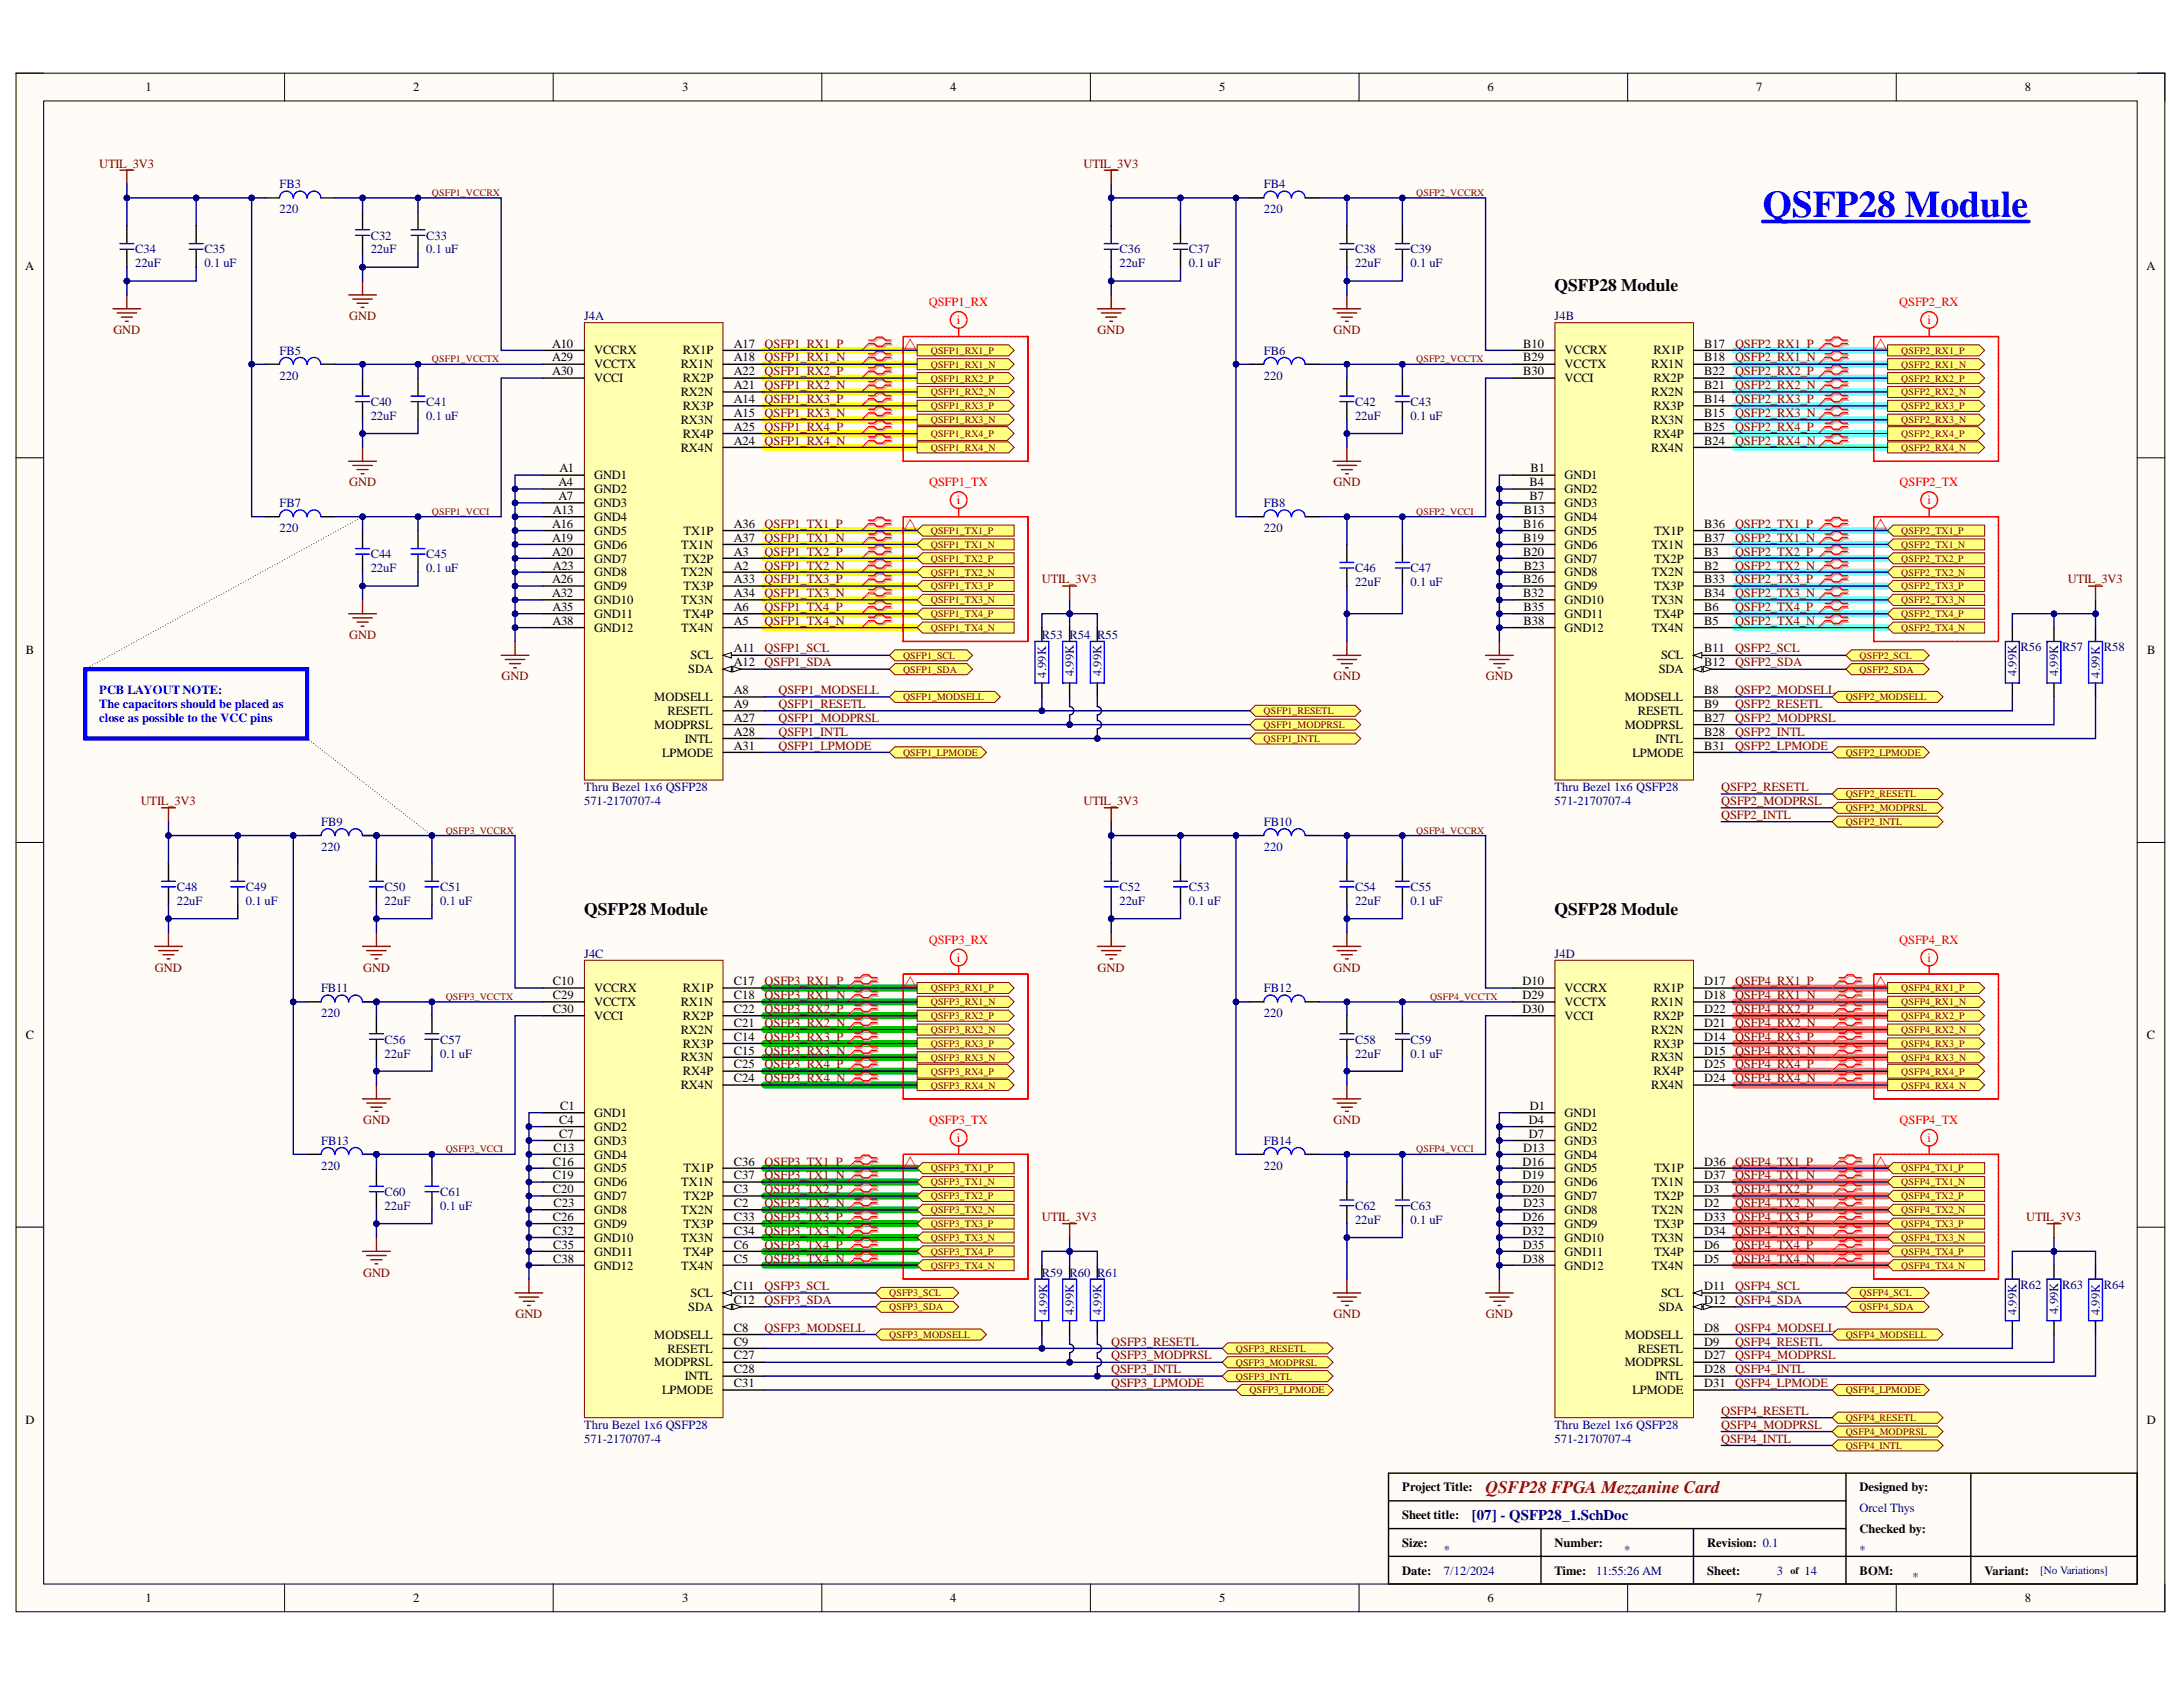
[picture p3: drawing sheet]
<svg xmlns="http://www.w3.org/2000/svg" width="279mm" height="216mm" viewBox="0 0 279 216" stroke-linecap="round" stroke-linejoin="round" font-family="sans-serif">
<defs><g id="words">
<text font-size="4.8" fill="#00f" x="225.6" y="27.8">QSFP28 Module</text>
<g font-size="2.2">
<text x="199" y="37.2">QSFP28 Module</text>
<text x="74.8" y="117.1">QSFP28 Module</text>
<text x="199" y="117.1">QSFP28 Module</text>
</g>
<text font-size="2.2" fill="#980000" x="190.1" y="191.1">QSFP28 FPGA Mezzanine Card</text>
<text font-size="1.9" fill="#000080" x="188.4" y="194.5">[07] - QSFP28_1.SchDoc</text>
<g font-size="1.6">
<text x="18.6" y="11.7">1</text>
<text x="52.9" y="11.7">2</text>
<text x="87.3" y="11.7">3</text>
<text x="121.6" y="11.7">4</text>
<text x="156.1" y="11.7">5</text>
<text x="190.4" y="11.7">6</text>
<text x="224.8" y="11.7">7</text>
<text x="259.2" y="11.7">8</text>
<text x="3.2" y="34.5">A</text>
<text x="274.7" y="34.5">A</text>
<text x="70.7" y="44.5">A10</text>
<text x="70.7" y="46.3">A29</text>
<text x="76" y="45.4">VCCRX</text>
<text x="76" y="47.1">VCCTX</text>
<text x="87.1" y="47.1">RX1N</text>
<text x="87.4" y="45.4">RX1P</text>
<text x="93.9" y="44.5">A17</text>
<text x="93.9" y="46.3">A18</text>
<text x="195" y="44.5">B10</text>
<text x="195" y="46.3">B29</text>
<text x="200.2" y="45.4">VCCRX</text>
<text x="200.2" y="47.1">VCCTX</text>
<text x="211.3" y="47.1">RX1N</text>
<text x="211.6" y="45.4">RX1P</text>
<text x="218.1" y="44.5">B17</text>
<text x="218.1" y="46.3">B18</text>
<text x="70.7" y="48">A30</text>
<text x="76" y="48.9">VCCI</text>
<text x="87.1" y="50.7">RX2N</text>
<text x="87.4" y="48.9">RX2P</text>
<text x="87.4" y="52.5">RX3P</text>
<text x="93.9" y="48">A22</text>
<text x="93.9" y="49.8">A21</text>
<text x="93.9" y="51.6">A14</text>
<text x="93.9" y="53.4">A15</text>
<text x="195" y="48">B30</text>
<text x="200.2" y="48.9">VCCI</text>
<text x="211.3" y="50.7">RX2N</text>
<text x="211.6" y="48.9">RX2P</text>
<text x="211.6" y="52.5">RX3P</text>
<text x="218.1" y="48">B22</text>
<text x="218.1" y="49.8">B21</text>
<text x="218.1" y="51.6">B14</text>
<text x="218.1" y="53.4">B15</text>
<text x="87.1" y="54.2">RX3N</text>
<text x="87.1" y="57.8">RX4N</text>
<text x="87.4" y="56">RX4P</text>
<text x="93.9" y="55.1">A25</text>
<text x="93.9" y="56.9">A24</text>
<text x="211.3" y="54.2">RX3N</text>
<text x="211.3" y="57.8">RX4N</text>
<text x="211.6" y="56">RX4P</text>
<text x="218.1" y="55.1">B25</text>
<text x="218.1" y="56.9">B24</text>
<text x="70.8" y="65.8">A13</text>
<text x="71.5" y="62.2">A4</text>
<text x="71.5" y="64">A7</text>
<text x="71.6" y="60.5">A1</text>
<text x="76" y="61.3">GND1</text>
<text x="76" y="63.1">GND2</text>
<text x="76" y="64.9">GND3</text>
<text x="195" y="65.8">B13</text>
<text x="195.8" y="62.2">B4</text>
<text x="195.8" y="64">B7</text>
<text x="195.9" y="60.5">B1</text>
<text x="200.2" y="61.3">GND1</text>
<text x="200.2" y="63.1">GND2</text>
<text x="200.2" y="64.9">GND3</text>
<text x="70.7" y="67.6">A16</text>
<text x="70.7" y="69.3">A19</text>
<text x="70.7" y="71.1">A20</text>
<text x="76" y="66.7">GND4</text>
<text x="76" y="68.5">GND5</text>
<text x="76" y="70.2">GND6</text>
<text x="87.2" y="70.2">TX1N</text>
<text x="87.5" y="68.5">TX1P</text>
<text x="93.9" y="67.6">A36</text>
<text x="93.9" y="69.3">A37</text>
<text x="93.9" y="71.1">A3</text>
<text x="195" y="67.6">B16</text>
<text x="195" y="69.3">B19</text>
<text x="195" y="71.1">B20</text>
<text x="200.2" y="66.7">GND4</text>
<text x="200.2" y="68.5">GND5</text>
<text x="200.2" y="70.2">GND6</text>
<text x="211.4" y="70.2">TX1N</text>
<text x="211.7" y="68.5">TX1P</text>
<text x="218.1" y="67.6">B36</text>
<text x="218.1" y="69.3">B37</text>
<text x="218.1" y="71.1">B3</text>
<text x="70.7" y="74.7">A26</text>
<text x="70.7" y="76.4">A32</text>
<text x="70.8" y="72.9">A23</text>
<text x="76" y="72">GND7</text>
<text x="76" y="73.8">GND8</text>
<text x="76" y="75.6">GND9</text>
<text x="76" y="77.3">GND10</text>
<text x="87.2" y="73.8">TX2N</text>
<text x="87.2" y="77.3">TX3N</text>
<text x="87.5" y="72">TX2P</text>
<text x="87.5" y="75.6">TX3P</text>
<text x="93.9" y="72.9">A2</text>
<text x="93.9" y="74.7">A33</text>
<text x="93.9" y="76.4">A34</text>
<text x="195" y="74.7">B26</text>
<text x="195" y="76.4">B32</text>
<text x="195" y="72.9">B23</text>
<text x="200.2" y="72">GND7</text>
<text x="200.2" y="73.8">GND8</text>
<text x="200.2" y="75.6">GND9</text>
<text x="200.2" y="77.3">GND10</text>
<text x="211.4" y="73.8">TX2N</text>
<text x="211.4" y="77.3">TX3N</text>
<text x="211.7" y="72">TX2P</text>
<text x="211.7" y="75.6">TX3P</text>
<text x="218.1" y="72.9">B2</text>
<text x="218.1" y="74.7">B33</text>
<text x="218.1" y="76.4">B34</text>
<text x="3.3" y="83.8">B</text>
<text x="70.7" y="78.2">A35</text>
<text x="70.7" y="80">A38</text>
<text x="76" y="79.1">GND11</text>
<text x="76" y="80.9">GND12</text>
<text x="87.2" y="80.9">TX4N</text>
<text x="87.5" y="79.1">TX4P</text>
<text x="93.9" y="78.2">A6</text>
<text x="93.9" y="80">A5</text>
<text x="93.9" y="83.5">A11</text>
<text x="195" y="78.2">B35</text>
<text x="195" y="80">B38</text>
<text x="200.2" y="79.1">GND11</text>
<text x="200.2" y="80.9">GND12</text>
<text x="211.4" y="80.9">TX4N</text>
<text x="211.7" y="79.1">TX4P</text>
<text x="218.1" y="78.2">B6</text>
<text x="218.1" y="80">B5</text>
<text x="218.1" y="83.5">B11</text>
<text x="274.8" y="83.8">B</text>
<text x="83.7" y="89.7">MODSELL</text>
<text x="88.1" y="86.2">SDA</text>
<text x="88.4" y="84.4">SCL</text>
<text x="93.9" y="85.3">A12</text>
<text x="93.9" y="88.8">A8</text>
<text x="207.9" y="89.7">MODSELL</text>
<text x="212.3" y="86.2">SDA</text>
<text x="212.6" y="84.4">SCL</text>
<text x="218.1" y="85.3">B12</text>
<text x="218.1" y="88.8">B8</text>
<text x="83.7" y="93.3">MODPRSL</text>
<text x="85.4" y="91.5">RESETL</text>
<text x="87.7" y="95">INTL</text>
<text x="93.9" y="90.6">A9</text>
<text x="93.9" y="92.4">A27</text>
<text x="93.9" y="94.2">A28</text>
<text x="93.9" y="95.9">A31</text>
<text x="207.9" y="93.3">MODPRSL</text>
<text x="209.6" y="91.5">RESETL</text>
<text x="211.9" y="95">INTL</text>
<text x="218.1" y="90.6">B9</text>
<text x="218.1" y="92.4">B27</text>
<text x="218.1" y="94.2">B28</text>
<text x="218.1" y="95.9">B31</text>
<text x="84.7" y="96.8">LPMODE</text>
<text x="209" y="96.8">LPMODE</text>
<text x="70.8" y="126.1">C10</text>
<text x="70.8" y="127.9">C29</text>
<text x="70.8" y="129.6">C30</text>
<text x="76" y="127">VCCRX</text>
<text x="76" y="128.7">VCCTX</text>
<text x="76" y="130.5">VCCI</text>
<text x="87.1" y="128.7">RX1N</text>
<text x="87.4" y="127">RX1P</text>
<text x="87.4" y="130.5">RX2P</text>
<text x="93.9" y="126.1">C17</text>
<text x="93.9" y="127.9">C18</text>
<text x="93.9" y="129.6">C22</text>
<text x="93.9" y="131.4">C21</text>
<text x="194.9" y="126.1">D10</text>
<text x="194.9" y="127.9">D29</text>
<text x="194.9" y="129.6">D30</text>
<text x="200.2" y="127">VCCRX</text>
<text x="200.2" y="128.7">VCCTX</text>
<text x="200.2" y="130.5">VCCI</text>
<text x="211.3" y="128.7">RX1N</text>
<text x="211.6" y="127">RX1P</text>
<text x="211.6" y="130.5">RX2P</text>
<text x="218.1" y="126.1">D17</text>
<text x="218.1" y="127.9">D18</text>
<text x="218.1" y="129.6">D22</text>
<text x="218.1" y="131.4">D21</text>
<text x="3.3" y="133">C</text>
<text x="87.1" y="132.3">RX2N</text>
<text x="87.1" y="135.8">RX3N</text>
<text x="87.4" y="134.1">RX3P</text>
<text x="87.4" y="137.6">RX4P</text>
<text x="93.9" y="133.2">C14</text>
<text x="93.9" y="135">C15</text>
<text x="93.9" y="136.7">C25</text>
<text x="211.3" y="132.3">RX2N</text>
<text x="211.3" y="135.8">RX3N</text>
<text x="211.6" y="134.1">RX3P</text>
<text x="211.6" y="137.6">RX4P</text>
<text x="218.1" y="133.2">D14</text>
<text x="218.1" y="135">D15</text>
<text x="218.1" y="136.7">D25</text>
<text x="274.8" y="133">C</text>
<text x="71.6" y="143.8">C4</text>
<text x="71.7" y="142.1">C1</text>
<text x="76" y="142.9">GND1</text>
<text x="87.1" y="139.4">RX4N</text>
<text x="93.9" y="138.5">C24</text>
<text x="195.7" y="143.8">D4</text>
<text x="195.8" y="142.1">D1</text>
<text x="200.2" y="142.9">GND1</text>
<text x="211.3" y="139.4">RX4N</text>
<text x="218.1" y="138.5">D24</text>
<text x="70.8" y="149.2">C16</text>
<text x="70.8" y="147.4">C13</text>
<text x="71.6" y="145.6">C7</text>
<text x="76" y="144.7">GND2</text>
<text x="76" y="146.5">GND3</text>
<text x="76" y="148.3">GND4</text>
<text x="93.9" y="149.2">C36</text>
<text x="194.9" y="149.2">D16</text>
<text x="195" y="147.4">D13</text>
<text x="195.7" y="145.6">D7</text>
<text x="200.2" y="144.7">GND2</text>
<text x="200.2" y="146.5">GND3</text>
<text x="200.2" y="148.3">GND4</text>
<text x="218.1" y="149.2">D36</text>
<text x="70.8" y="150.9">C19</text>
<text x="70.8" y="152.7">C20</text>
<text x="70.8" y="154.5">C23</text>
<text x="76" y="150.1">GND5</text>
<text x="76" y="151.8">GND6</text>
<text x="76" y="153.6">GND7</text>
<text x="76" y="155.4">GND8</text>
<text x="87.2" y="151.8">TX1N</text>
<text x="87.2" y="155.4">TX2N</text>
<text x="87.5" y="150.1">TX1P</text>
<text x="87.5" y="153.6">TX2P</text>
<text x="93.9" y="150.9">C37</text>
<text x="93.9" y="152.7">C3</text>
<text x="93.9" y="154.5">C2</text>
<text x="194.9" y="150.9">D19</text>
<text x="194.9" y="152.7">D20</text>
<text x="195" y="154.5">D23</text>
<text x="200.2" y="150.1">GND5</text>
<text x="200.2" y="151.8">GND6</text>
<text x="200.2" y="153.6">GND7</text>
<text x="200.2" y="155.4">GND8</text>
<text x="211.4" y="151.8">TX1N</text>
<text x="211.4" y="155.4">TX2N</text>
<text x="211.7" y="150.1">TX1P</text>
<text x="211.7" y="153.6">TX2P</text>
<text x="218.1" y="150.9">D37</text>
<text x="218.1" y="152.7">D3</text>
<text x="218.1" y="154.5">D2</text>
<text x="70.8" y="156.3">C26</text>
<text x="70.8" y="158">C32</text>
<text x="70.8" y="159.8">C35</text>
<text x="70.8" y="161.6">C38</text>
<text x="76" y="157.2">GND9</text>
<text x="76" y="158.9">GND10</text>
<text x="76" y="160.7">GND11</text>
<text x="87.2" y="158.9">TX3N</text>
<text x="87.5" y="157.2">TX3P</text>
<text x="87.5" y="160.7">TX4P</text>
<text x="93.9" y="156.3">C33</text>
<text x="93.9" y="158">C34</text>
<text x="93.9" y="159.8">C6</text>
<text x="93.9" y="161.6">C5</text>
<text x="194.9" y="156.3">D26</text>
<text x="194.9" y="158">D32</text>
<text x="194.9" y="159.8">D35</text>
<text x="194.9" y="161.6">D38</text>
<text x="200.2" y="157.2">GND9</text>
<text x="200.2" y="158.9">GND10</text>
<text x="200.2" y="160.7">GND11</text>
<text x="211.4" y="158.9">TX3N</text>
<text x="211.7" y="157.2">TX3P</text>
<text x="211.7" y="160.7">TX4P</text>
<text x="218.1" y="156.3">D33</text>
<text x="218.1" y="158">D34</text>
<text x="218.1" y="159.8">D6</text>
<text x="218.1" y="161.6">D5</text>
<text x="76" y="162.5">GND12</text>
<text x="87.2" y="162.5">TX4N</text>
<text x="88.1" y="167.8">SDA</text>
<text x="88.4" y="166">SCL</text>
<text x="93.9" y="165.1">C11</text>
<text x="93.9" y="166.9">C12</text>
<text x="200.2" y="162.5">GND12</text>
<text x="211.4" y="162.5">TX4N</text>
<text x="212.3" y="167.8">SDA</text>
<text x="212.6" y="166">SCL</text>
<text x="218.1" y="165.1">D11</text>
<text x="218.1" y="166.9">D12</text>
<text x="83.7" y="171.3">MODSELL</text>
<text x="85.4" y="173.1">RESETL</text>
<text x="93.9" y="170.4">C8</text>
<text x="93.9" y="172.2">C9</text>
<text x="93.9" y="174">C27</text>
<text x="207.9" y="171.3">MODSELL</text>
<text x="209.6" y="173.1">RESETL</text>
<text x="218.1" y="170.4">D8</text>
<text x="218.1" y="172.2">D9</text>
<text x="218.1" y="174">D27</text>
<text x="83.7" y="174.9">MODPRSL</text>
<text x="84.7" y="178.4">LPMODE</text>
<text x="87.7" y="176.6">INTL</text>
<text x="93.9" y="175.8">C28</text>
<text x="93.9" y="177.5">C31</text>
<text x="207.9" y="174.9">MODPRSL</text>
<text x="209" y="178.4">LPMODE</text>
<text x="211.9" y="176.6">INTL</text>
<text x="218.1" y="175.8">D28</text>
<text x="218.1" y="177.5">D31</text>
<text x="3.3" y="182.2">D</text>
<text x="274.8" y="182.2">D</text>
<text x="179.5" y="190.9">Project Title:</text>
<text x="238" y="190.9">Designed by:</text>
<text x="179.5" y="194.4">Sheet title:</text>
<text x="179.5" y="198">Size:</text>
<text x="199" y="198">Number:</text>
<text x="218.5" y="198">Revision: 0.1</text>
<text x="238" y="196.2">Checked by:</text>
<text x="179.5" y="201.5">Date:</text>
<text x="199" y="201.5">Time:</text>
<text x="218.5" y="201.5">Sheet:</text>
<text x="238" y="201.5">BOM:</text>
<text x="254" y="201.5">Variant:</text>
<text x="18.6" y="205.1">1</text>
<text x="52.9" y="205.1">2</text>
<text x="87.3" y="205.1">3</text>
<text x="121.6" y="205.1">4</text>
<text x="156.1" y="205.1">5</text>
<text x="190.4" y="205.1">6</text>
<text x="224.8" y="205.1">7</text>
<text x="259.2" y="205.1">8</text>
</g>
<g font-size="1.6" fill="#800000">
<text x="12.7" y="21.4">UTIL_3V3</text>
<text x="138.7" y="21.4">UTIL_3V3</text>
<text x="44.7" y="41">GND</text>
<text x="14.5" y="42.7">GND</text>
<text x="97.9" y="44.5">QSFP1_RX1_P</text>
<text x="97.9" y="46.3">QSFP1_RX1_N</text>
<text x="140.5" y="42.7">GND</text>
<text x="170.7" y="42.7">GND</text>
<text x="222.1" y="44.5">QSFP2_RX1_P</text>
<text x="222.1" y="46.3">QSFP2_RX1_N</text>
<text x="97.9" y="48">QSFP1_RX2_P</text>
<text x="97.9" y="49.8">QSFP1_RX2_N</text>
<text x="97.9" y="51.6">QSFP1_RX3_P</text>
<text x="97.9" y="53.4">QSFP1_RX3_N</text>
<text x="222.1" y="48">QSFP2_RX2_P</text>
<text x="222.1" y="49.8">QSFP2_RX2_N</text>
<text x="222.1" y="51.6">QSFP2_RX3_P</text>
<text x="222.1" y="53.4">QSFP2_RX3_N</text>
<text x="97.9" y="55.1">QSFP1_RX4_P</text>
<text x="97.9" y="56.9">QSFP1_RX4_N</text>
<text x="222.1" y="55.1">QSFP2_RX4_P</text>
<text x="222.1" y="56.9">QSFP2_RX4_N</text>
<text x="44.7" y="62.2">GND</text>
<text x="170.7" y="62.2">GND</text>
<text x="97.9" y="67.6">QSFP1_TX1_P</text>
<text x="97.9" y="69.3">QSFP1_TX1_N</text>
<text x="97.9" y="71.1">QSFP1_TX2_P</text>
<text x="222.1" y="67.6">QSFP2_TX1_P</text>
<text x="222.1" y="69.3">QSFP2_TX1_N</text>
<text x="222.1" y="71.1">QSFP2_TX2_P</text>
<text x="97.9" y="72.9">QSFP1_TX2_N</text>
<text x="97.9" y="74.7">QSFP1_TX3_P</text>
<text x="97.9" y="76.4">QSFP1_TX3_N</text>
<text x="133.3" y="74.7">UTIL_3V3</text>
<text x="222.1" y="72.9">QSFP2_TX2_N</text>
<text x="222.1" y="74.7">QSFP2_TX3_P</text>
<text x="222.1" y="76.4">QSFP2_TX3_N</text>
<text x="264.7" y="74.7">UTIL_3V3</text>
<text x="44.7" y="81.8">GND</text>
<text x="97.9" y="78.2">QSFP1_TX4_P</text>
<text x="97.9" y="80">QSFP1_TX4_N</text>
<text x="97.9" y="83.5">QSFP1_SCL</text>
<text x="222.1" y="78.2">QSFP2_TX4_P</text>
<text x="222.1" y="80">QSFP2_TX4_N</text>
<text x="222.1" y="83.5">QSFP2_SCL</text>
<text x="64.2" y="87.1">GND</text>
<text x="97.9" y="85.3">QSFP1_SDA</text>
<text x="99.6" y="88.8">QSFP1_MODSELL</text>
<text x="170.7" y="87.1">GND</text>
<text x="190.2" y="87.1">GND</text>
<text x="222.1" y="85.3">QSFP2_SDA</text>
<text x="222.1" y="88.8">QSFP2_MODSELL</text>
<text x="99.6" y="90.6">QSFP1_RESETL</text>
<text x="99.6" y="92.4">QSFP1_MODPRSL</text>
<text x="99.6" y="94.2">QSFP1_INTL</text>
<text x="99.6" y="95.9">QSFP1_LPMODE</text>
<text x="222.1" y="90.6">QSFP2_RESETL</text>
<text x="222.1" y="92.4">QSFP2_MODPRSL</text>
<text x="222.1" y="94.2">QSFP2_INTL</text>
<text x="222.1" y="95.9">QSFP2_LPMODE</text>
<text x="220.3" y="101.3">QSFP2_RESETL</text>
<text x="18" y="103">UTIL_3V3</text>
<text x="138.7" y="103">UTIL_3V3</text>
<text x="220.3" y="103">QSFP2_MODPRSL</text>
<text x="220.3" y="104.8">QSFP2_INTL</text>
<text x="19.8" y="124.3">GND</text>
<text x="46.5" y="124.3">GND</text>
<text x="140.5" y="124.3">GND</text>
<text x="170.7" y="124.3">GND</text>
<text x="97.9" y="126.1">QSFP3_RX1_P</text>
<text x="97.9" y="127.9">QSFP3_RX1_N</text>
<text x="97.9" y="129.6">QSFP3_RX2_P</text>
<text x="97.9" y="131.4">QSFP3_RX2_N</text>
<text x="222.1" y="126.1">QSFP4_RX1_P</text>
<text x="222.1" y="127.9">QSFP4_RX1_N</text>
<text x="222.1" y="129.6">QSFP4_RX2_P</text>
<text x="222.1" y="131.4">QSFP4_RX2_N</text>
<text x="97.9" y="133.2">QSFP3_RX3_P</text>
<text x="97.9" y="135">QSFP3_RX3_N</text>
<text x="97.9" y="136.7">QSFP3_RX4_P</text>
<text x="222.1" y="133.2">QSFP4_RX3_P</text>
<text x="222.1" y="135">QSFP4_RX3_N</text>
<text x="222.1" y="136.7">QSFP4_RX4_P</text>
<text x="46.5" y="143.8">GND</text>
<text x="97.9" y="138.5">QSFP3_RX4_N</text>
<text x="170.7" y="143.8">GND</text>
<text x="222.1" y="138.5">QSFP4_RX4_N</text>
<text x="97.9" y="149.2">QSFP3_TX1_P</text>
<text x="222.1" y="149.2">QSFP4_TX1_P</text>
<text x="97.9" y="150.9">QSFP3_TX1_N</text>
<text x="97.9" y="152.7">QSFP3_TX2_P</text>
<text x="97.9" y="154.5">QSFP3_TX2_N</text>
<text x="222.1" y="150.9">QSFP4_TX1_N</text>
<text x="222.1" y="152.7">QSFP4_TX2_P</text>
<text x="222.1" y="154.5">QSFP4_TX2_N</text>
<text x="97.9" y="156.3">QSFP3_TX3_P</text>
<text x="97.9" y="158">QSFP3_TX3_N</text>
<text x="97.9" y="159.8">QSFP3_TX4_P</text>
<text x="97.9" y="161.6">QSFP3_TX4_N</text>
<text x="133.3" y="156.3">UTIL_3V3</text>
<text x="222.1" y="156.3">QSFP4_TX3_P</text>
<text x="222.1" y="158">QSFP4_TX3_N</text>
<text x="222.1" y="159.8">QSFP4_TX4_P</text>
<text x="222.1" y="161.6">QSFP4_TX4_N</text>
<text x="259.3" y="156.3">UTIL_3V3</text>
<text x="46.5" y="163.4">GND</text>
<text x="97.9" y="165.1">QSFP3_SCL</text>
<text x="97.9" y="166.9">QSFP3_SDA</text>
<text x="222.1" y="165.1">QSFP4_SCL</text>
<text x="222.1" y="166.9">QSFP4_SDA</text>
<text x="66" y="168.7">GND</text>
<text x="97.9" y="170.4">QSFP3_MODSELL</text>
<text x="142.2" y="172.2">QSFP3_RESETL</text>
<text x="142.2" y="174">QSFP3_MODPRSL</text>
<text x="170.7" y="168.7">GND</text>
<text x="190.2" y="168.7">GND</text>
<text x="222.1" y="172.2">QSFP4_RESETL</text>
<text x="222.1" y="174">QSFP4_MODPRSL</text>
<text x="222.1" y="170.4">QSFP4_MODSELL</text>
<text x="142.2" y="175.8">QSFP3_INTL</text>
<text x="142.2" y="177.5">QSFP3_LPMODE</text>
<text x="222.1" y="175.8">QSFP4_INTL</text>
<text x="222.1" y="177.5">QSFP4_LPMODE</text>
<text x="220.3" y="181.1">QSFP4_RESETL</text>
<text x="220.3" y="182.9">QSFP4_MODPRSL</text>
<text x="220.3" y="184.6">QSFP4_INTL</text>
</g>
<g font-size="1.6" fill="#000080">
<text x="35.8" y="24.1">FB3</text>
<text x="35.8" y="27.3">220</text>
<text x="161.8" y="24.1">FB4</text>
<text x="161.8" y="27.3">220</text>
<text x="17.3" y="32.4">C34</text>
<text x="17.3" y="34.2">22uF</text>
<text x="26.2" y="32.4">C35</text>
<text x="26.2" y="34.2">0.1 uF</text>
<text x="47.4" y="30.7">C32</text>
<text x="47.4" y="32.4">22uF</text>
<text x="54.6" y="30.7">C33</text>
<text x="54.6" y="32.4">0.1 uF</text>
<text x="143.3" y="32.4">C36</text>
<text x="143.3" y="34.2">22uF</text>
<text x="152.2" y="32.4">C37</text>
<text x="152.2" y="34.2">0.1 uF</text>
<text x="173.4" y="32.4">C38</text>
<text x="173.4" y="34.2">22uF</text>
<text x="180.5" y="32.4">C39</text>
<text x="180.5" y="34.2">0.1 uF</text>
<text x="74.8" y="41">J4A</text>
<text x="199" y="41">J4B</text>
<text x="35.8" y="45.4">FB5</text>
<text x="161.8" y="45.4">FB6</text>
<text x="35.8" y="48.6">220</text>
<text x="47.4" y="52">C40</text>
<text x="47.4" y="53.7">22uF</text>
<text x="54.6" y="52">C41</text>
<text x="54.6" y="53.7">0.1 uF</text>
<text x="161.8" y="48.6">220</text>
<text x="173.4" y="52">C42</text>
<text x="173.4" y="53.7">22uF</text>
<text x="180.5" y="52">C43</text>
<text x="180.5" y="53.7">0.1 uF</text>
<text x="35.8" y="64.9">FB7</text>
<text x="161.8" y="64.9">FB8</text>
<text x="35.8" y="68.1">220</text>
<text x="47.4" y="71.5">C44</text>
<text x="54.6" y="71.5">C45</text>
<text x="161.8" y="68.1">220</text>
<text x="47.4" y="73.2">22uF</text>
<text x="54.6" y="73.2">0.1 uF</text>
<text x="173.4" y="73.2">C46</text>
<text x="173.4" y="75">22uF</text>
<text x="180.5" y="73.2">C47</text>
<text x="180.5" y="75">0.1 uF</text>
<text x="133.3" y="81.8">R53 R54 R55</text>
<text x="258.6" y="83.3">R56</text>
<text x="263.9" y="83.3">R57</text>
<text x="269.3" y="83.3">R58</text>
<text x="133.9" y="86.7" transform="rotate(-90 133.9 86.7)">4.99K</text>
<text x="137.4" y="86.5" transform="rotate(-90 137.4 86.5)">4.99K</text>
<text x="141" y="86.5" transform="rotate(-90 141 86.5)">4.99K</text>
<text x="258.1" y="86.5" transform="rotate(-90 258.1 86.5)">4.99K</text>
<text x="263.4" y="86.5" transform="rotate(-90 263.4 86.5)">4.99K</text>
<text x="268.8" y="86.7" transform="rotate(-90 268.8 86.7)">4.99K</text>
<text x="74.8" y="101.3">Thru Bezel 1x6 QSFP28</text>
<text x="199" y="101.3">Thru Bezel 1x6 QSFP28</text>
<text x="41.1" y="105.7">FB9</text>
<text x="74.8" y="103">571-2170707-4</text>
<text x="161.8" y="105.7">FB10</text>
<text x="199" y="103">571-2170707-4</text>
<text x="41.1" y="108.9">220</text>
<text x="161.8" y="108.9">220</text>
<text x="22.6" y="114">C48</text>
<text x="22.6" y="115.8">22uF</text>
<text x="31.5" y="114">C49</text>
<text x="31.5" y="115.8">0.1 uF</text>
<text x="49.2" y="114">C50</text>
<text x="49.2" y="115.8">22uF</text>
<text x="56.3" y="114">C51</text>
<text x="56.3" y="115.8">0.1 uF</text>
<text x="143.3" y="114">C52</text>
<text x="143.3" y="115.8">22uF</text>
<text x="152.2" y="114">C53</text>
<text x="152.2" y="115.8">0.1 uF</text>
<text x="173.4" y="114">C54</text>
<text x="173.4" y="115.8">22uF</text>
<text x="180.5" y="114">C55</text>
<text x="180.5" y="115.8">0.1 uF</text>
<text x="74.8" y="122.6">J4C</text>
<text x="199" y="122.6">J4D</text>
<text x="41.1" y="127">FB11</text>
<text x="41.1" y="130.2">220</text>
<text x="161.8" y="127">FB12</text>
<text x="161.8" y="130.2">220</text>
<text x="49.2" y="133.6">C56</text>
<text x="49.2" y="135.3">22uF</text>
<text x="56.3" y="133.6">C57</text>
<text x="56.3" y="135.3">0.1 uF</text>
<text x="173.4" y="133.6">C58</text>
<text x="173.4" y="135.3">22uF</text>
<text x="180.5" y="133.6">C59</text>
<text x="180.5" y="135.3">0.1 uF</text>
<text x="41.1" y="146.5">FB13</text>
<text x="41.1" y="149.7">220</text>
<text x="161.8" y="146.5">FB14</text>
<text x="161.8" y="149.7">220</text>
<text x="49.2" y="153.1">C60</text>
<text x="49.2" y="154.8">22uF</text>
<text x="56.3" y="153.1">C61</text>
<text x="56.3" y="154.8">0.1 uF</text>
<text x="173.4" y="154.8">C62</text>
<text x="180.5" y="154.8">C63</text>
<text x="173.4" y="156.6">22uF</text>
<text x="180.5" y="156.6">0.1 uF</text>
<text x="133.3" y="163.4">R59 R60 R61</text>
<text x="258.6" y="164.9">R62</text>
<text x="263.9" y="164.9">R63</text>
<text x="269.3" y="164.9">R64</text>
<text x="134.1" y="168.3" transform="rotate(-90 134.1 168.3)">4.99K</text>
<text x="137.4" y="168.3" transform="rotate(-90 137.4 168.3)">4.99K</text>
<text x="141" y="168.3" transform="rotate(-90 141 168.3)">4.99K</text>
<text x="258.1" y="168.3" transform="rotate(-90 258.1 168.3)">4.99K</text>
<text x="263.4" y="168.1" transform="rotate(-90 263.4 168.1)">4.99K</text>
<text x="268.8" y="168.3" transform="rotate(-90 268.8 168.3)">4.99K</text>
<text x="74.8" y="184.6">571-2170707-4</text>
<text x="74.8" y="182.9">Thru Bezel 1x6 QSFP28</text>
<text x="199" y="184.6">571-2170707-4</text>
<text x="199" y="182.9">Thru Bezel 1x6 QSFP28</text>
<text x="238" y="193.5">Orcel Thys</text>
<text x="184.8" y="198.8">*</text>
<text x="184.8" y="201.5">7/12/2024</text>
<text x="204.3" y="201.5">11:55:26 AM</text>
<text x="207.9" y="198.8">*</text>
<text x="227.4" y="201.5">3</text>
<text x="230.9" y="201.5">14</text>
<text x="238" y="198.8">*</text>
<text x="244.8" y="202.4">*</text>
</g>
<g font-size="1.6" fill="#f00">
<text x="118.9" y="39.2">QSFP1_RX</text>
<text x="122.5" y="41.5">i</text>
<text x="243.1" y="39.2">QSFP2_RX</text>
<text x="246.7" y="41.5">i</text>
<text x="118.9" y="62.2">QSFP1_TX</text>
<text x="122.5" y="64.6">i</text>
<text x="243.1" y="62.2">QSFP2_TX</text>
<text x="246.7" y="64.6">i</text>
<text x="118.9" y="120.8">QSFP3_RX</text>
<text x="122.5" y="123.1">i</text>
<text x="243.1" y="120.8">QSFP4_RX</text>
<text x="246.7" y="123.1">i</text>
<text x="118.9" y="143.8">QSFP3_TX</text>
<text x="243.1" y="143.8">QSFP4_TX</text>
<text x="122.5" y="146.2">i</text>
<text x="246.7" y="146.2">i</text>
</g>
<g font-size="1.6" fill="#00f">
<text x="12.7" y="88.8">PCB LAYOUT NOTE:</text>
<text x="12.7" y="90.6">The capacitors should be placed as</text>
<text x="12.7" y="92.4">close as possible to the VCC pins</text>
</g>
<text font-size="1.4" fill="#000080" x="261.1" y="201.4">[No Variations]</text>
<g font-size="1.3" fill="#800000">
<text x="55.3" y="25.1">QSFP1_VCCRX</text>
<text x="181.3" y="25.1">QSFP2_VCCRX</text>
<text x="55.3" y="46.3">QSFP1_VCCTX</text>
<text x="119.1" y="47.1">QSFP1_RX1_N</text>
<text x="119.1" y="45.3">QSFP1_RX1_P</text>
<text x="181.3" y="46.3">QSFP2_VCCTX</text>
<text x="243.3" y="47.1">QSFP2_RX1_N</text>
<text x="243.3" y="45.3">QSFP2_RX1_P</text>
<text x="119.1" y="48.8">QSFP1_RX2_P</text>
<text x="119.1" y="50.6">QSFP1_RX2_N</text>
<text x="119.1" y="52.4">QSFP1_RX3_P</text>
<text x="243.3" y="48.8">QSFP2_RX2_P</text>
<text x="243.3" y="50.6">QSFP2_RX2_N</text>
<text x="243.3" y="52.4">QSFP2_RX3_P</text>
<text x="119.1" y="54.2">QSFP1_RX3_N</text>
<text x="119.1" y="55.9">QSFP1_RX4_P</text>
<text x="119.1" y="57.7">QSFP1_RX4_N</text>
<text x="243.3" y="54.2">QSFP2_RX3_N</text>
<text x="243.3" y="55.9">QSFP2_RX4_P</text>
<text x="243.3" y="57.7">QSFP2_RX4_N</text>
<text x="55.3" y="65.9">QSFP1_VCCI</text>
<text x="181.3" y="65.9">QSFP2_VCCI</text>
<text x="119.1" y="68.3">QSFP1_TX1_P</text>
<text x="119.1" y="70.1">QSFP1_TX1_N</text>
<text x="119.1" y="71.9">QSFP1_TX2_P</text>
<text x="243.3" y="68.3">QSFP2_TX1_P</text>
<text x="243.3" y="70.1">QSFP2_TX1_N</text>
<text x="243.3" y="71.9">QSFP2_TX2_P</text>
<text x="119.1" y="73.7">QSFP1_TX2_N</text>
<text x="119.1" y="75.4">QSFP1_TX3_P</text>
<text x="119.1" y="77.2">QSFP1_TX3_N</text>
<text x="243.3" y="73.7">QSFP2_TX2_N</text>
<text x="243.3" y="75.4">QSFP2_TX3_P</text>
<text x="243.3" y="77.2">QSFP2_TX3_N</text>
<text x="119.1" y="79">QSFP1_TX4_P</text>
<text x="119.1" y="80.8">QSFP1_TX4_N</text>
<text x="243.3" y="79">QSFP2_TX4_P</text>
<text x="243.3" y="80.8">QSFP2_TX4_N</text>
<text x="115.6" y="84.3">QSFP1_SCL</text>
<text x="115.6" y="86.1">QSFP1_SDA</text>
<text x="115.6" y="89.6">QSFP1_MODSELL</text>
<text x="236.2" y="89.6">QSFP2_MODSELL</text>
<text x="238" y="84.3">QSFP2_SCL</text>
<text x="238" y="86.1">QSFP2_SDA</text>
<text x="161.7" y="93.2">QSFP1_MODPRSL</text>
<text x="161.7" y="95">QSFP1_INTL</text>
<text x="161.7" y="91.4">QSFP1_RESETL</text>
<text x="115.6" y="96.7">QSFP1_LPMODE</text>
<text x="236.2" y="96.7">QSFP2_LPMODE</text>
<text x="57" y="106.7">QSFP3_VCCRX</text>
<text x="181.3" y="106.7">QSFP4_VCCRX</text>
<text x="236.2" y="102">QSFP2_RESETL</text>
<text x="236.2" y="103.8">QSFP2_MODPRSL</text>
<text x="236.2" y="105.6">QSFP2_INTL</text>
<text x="57" y="127.9">QSFP3_VCCTX</text>
<text x="119.1" y="128.7">QSFP3_RX1_N</text>
<text x="119.1" y="130.4">QSFP3_RX2_P</text>
<text x="119.1" y="126.9">QSFP3_RX1_P</text>
<text x="183" y="127.9">QSFP4_VCCTX</text>
<text x="243.3" y="128.7">QSFP4_RX1_N</text>
<text x="243.3" y="130.4">QSFP4_RX2_P</text>
<text x="243.3" y="126.9">QSFP4_RX1_P</text>
<text x="119.1" y="132.2">QSFP3_RX2_N</text>
<text x="119.1" y="134">QSFP3_RX3_P</text>
<text x="119.1" y="135.8">QSFP3_RX3_N</text>
<text x="119.1" y="137.5">QSFP3_RX4_P</text>
<text x="243.3" y="132.2">QSFP4_RX2_N</text>
<text x="243.3" y="134">QSFP4_RX3_P</text>
<text x="243.3" y="135.8">QSFP4_RX3_N</text>
<text x="243.3" y="137.5">QSFP4_RX4_P</text>
<text x="119.1" y="139.3">QSFP3_RX4_N</text>
<text x="243.3" y="139.3">QSFP4_RX4_N</text>
<text x="57" y="147.5">QSFP3_VCCI</text>
<text x="119.1" y="149.9">QSFP3_TX1_P</text>
<text x="181.3" y="147.5">QSFP4_VCCI</text>
<text x="243.3" y="149.9">QSFP4_TX1_P</text>
<text x="119.1" y="151.7">QSFP3_TX1_N</text>
<text x="119.1" y="153.5">QSFP3_TX2_P</text>
<text x="119.1" y="155.3">QSFP3_TX2_N</text>
<text x="243.3" y="151.7">QSFP4_TX1_N</text>
<text x="243.3" y="153.5">QSFP4_TX2_P</text>
<text x="243.3" y="155.3">QSFP4_TX2_N</text>
<text x="119.1" y="157">QSFP3_TX3_P</text>
<text x="119.1" y="158.8">QSFP3_TX3_N</text>
<text x="119.1" y="160.6">QSFP3_TX4_P</text>
<text x="243.3" y="157">QSFP4_TX3_P</text>
<text x="243.3" y="158.8">QSFP4_TX3_N</text>
<text x="243.3" y="160.6">QSFP4_TX4_P</text>
<text x="113.8" y="165.9">QSFP3_SCL</text>
<text x="113.8" y="167.7">QSFP3_SDA</text>
<text x="119.1" y="162.4">QSFP3_TX4_N</text>
<text x="238" y="165.9">QSFP4_SCL</text>
<text x="238" y="167.7">QSFP4_SDA</text>
<text x="243.3" y="162.4">QSFP4_TX4_N</text>
<text x="113.8" y="171.2">QSFP3_MODSELL</text>
<text x="158.2" y="173">QSFP3_RESETL</text>
<text x="236.2" y="171.2">QSFP4_MODSELL</text>
<text x="158.2" y="174.8">QSFP3_MODPRSL</text>
<text x="158.2" y="176.6">QSFP3_INTL</text>
<text x="159.9" y="178.3">QSFP3_LPMODE</text>
<text x="236.2" y="178.3">QSFP4_LPMODE</text>
<text x="236.2" y="181.9">QSFP4_RESETL</text>
<text x="236.2" y="183.7">QSFP4_MODPRSL</text>
<text x="236.2" y="185.4">QSFP4_INTL</text>
</g>
<text font-size="1.3" x="229.2" y="201.4">of</text>
</g></defs>
<path d="M2.1 9.4h275v196.9h-275z" fill-rule="evenodd" fill="#fffcf8"/>
<path d="M2.1 9.4h275v196.9h-275z" fill="none" stroke="#000" stroke-width=".13"/>
<path d="M5.6 12.9h267.9v189.8h-267.9z" fill-rule="evenodd" fill="#fffcf8"/>
<g fill="none" stroke="#000" stroke-width=".13">
<path d="M2 9.4h3.6M5.6 12.9h267.9v189.8h-267.9zM36.4 9.4v3.5M70.8 9.4v3.5M105.2 9.4v3.5M139.6 9.4v3.5M173.9 9.4v3.5M208.3 9.4v3.5M242.7 9.4v3.5M273.5 9.4h3.6v3.5M2 58.6h3.6M273.5 58.6h3.6"/>
<path d="M2 107.8h3.6M273.5 107.8h3.6M2 157h3.6M273.5 157h3.6M36.4 202.7v3.6M70.8 202.7v3.6M105.2 202.7v3.6M139.6 202.7v3.6M173.9 202.7v3.6M208.3 202.7v3.6M242.7 202.7v3.6M277.1 202.7v3.6"/>
</g>
<g fill="#fff">
<path d="M115.6 43.1h16v15.9h-16z" fill-rule="evenodd"/>
<path d="M115.6 66.1h16v16h-16z" fill-rule="evenodd"/>
<path d="M239.8 43.1h16v15.9h-16z" fill-rule="evenodd"/>
<path d="M239.8 66.1h16v16h-16z" fill-rule="evenodd"/>
<path d="M115.6 124.7h16v15.9h-16z" fill-rule="evenodd"/>
<path d="M115.6 147.7h16v16h-16z" fill-rule="evenodd"/>
<path d="M239.8 124.7h16v15.9h-16z" fill-rule="evenodd"/>
<path d="M239.8 147.7h16v16h-16z" fill-rule="evenodd"/>
</g>
<g fill="none" stroke="#00be00" stroke-width=".89">
<path d="M97.9 138.9h19.5M97.9 137.1h19.5M97.9 135.3h19.5M97.9 133.5h19.5M97.9 131.8h19.5M97.9 130h19.5M97.9 128.2h19.5M97.9 126.4h19.5M97.9 158.4h19.5M97.9 156.6h19.5M97.9 154.8h19.5M97.9 153.1h19.5"/>
<path d="M97.9 151.3h19.5M97.9 149.5h19.5M97.9 161.9h19.5M97.9 160.1h19.5"/>
</g>
<g fill="none" stroke="#ff0" stroke-width=".89">
<path d="M97.9 57.3h19.5M97.9 55.5h19.5M97.9 53.7h19.5M97.9 51.9h19.5M97.9 50.2h19.5M97.9 48.4h19.5M97.9 46.6h19.5M97.9 44.8h19.5M97.9 78.5h19.5M97.9 76.8h19.5M97.9 75h19.5M97.9 73.2h19.5"/>
<path d="M97.9 71.4h19.5M97.9 69.7h19.5M97.9 67.9h19.5M97.9 80.3h19.5"/>
</g>
<g fill="none" stroke="#ff6e6e" stroke-width=".89">
<path d="M222.1 138.9h19.5M222.1 137.1h19.5M222.1 135.3h19.5M222.1 133.5h19.5M222.1 131.8h19.5M222.1 130h19.5M222.1 128.2h19.5M222.1 126.4h19.5M222.1 158.4h19.5M222.1 156.6h19.5M222.1 154.8h19.5M222.1 153.1h19.5"/>
<path d="M222.1 151.3h19.5M222.1 149.5h19.5M222.1 161.9h19.5M222.1 160.1h19.5"/>
</g>
<g fill="none" stroke="#6effff" stroke-width=".89">
<path d="M222.1 57.3h19.5M222.1 55.5h19.5M222.1 53.7h19.5M222.1 51.9h19.5M222.1 50.2h19.5M222.1 48.4h19.5M222.1 46.6h19.5M222.1 44.8h19.5M222.1 78.5h19.5M222.1 76.8h19.5M222.1 75h19.5M222.1 73.2h19.5"/>
<path d="M222.1 71.5h19.5M222.1 69.7h19.5M222.1 67.9h19.5M222.1 80.3h19.5"/>
</g>
<g fill="none" stroke="#000" stroke-width=".18">
<path d="M16.2 28.9v2.2M16.2 32v2.2M25.1 28.9v2.2M25.1 32v2.2M34 25.3h1.8M41.1 25.3h1.8M46.4 27.1v2.2M46.4 30.2v2.2M53.5 27.1v2.2M53.5 30.2v2.2M34 46.6h1.8M41.1 46.6h1.8"/>
<path d="M46.4 48.4v2.2M46.4 51.5v2.2M53.5 48.4v2.2M53.5 51.5v2.2M34 66.1h1.8M41.1 66.1h1.8M46.4 67.9v2.2M46.4 71v2.2M53.5 67.9v2.2M53.5 71v2.2"/>
</g>
<g fill="none" stroke="#00f" stroke-width=".18">
<path d="M15.4 31.2h1.7M15.4 31.9h1.7M24.2 31.2h1.8M24.2 31.9h1.8M37.5 25.3a.87 .87 0 0 0-.9-.8 .87 .87 0 0 0-.8 .8M39.3 25.3a.87 .87 0 0 0-.9-.8 .87 .87 0 0 0-.8 .8M41.1 25.3a.87 .87 0 0 0-.9-.8 .87 .87 0 0 0-.9 .8M45.5 29.4h1.8M45.5 30.1h1.8M52.6 29.4h1.8M52.6 30.1h1.8M37.5 46.6a.87 .87 0 0 0-.9-.9 .87 .87 0 0 0-.8 .9"/>
<path d="M39.3 46.6a.87 .87 0 0 0-.9-.9 .87 .87 0 0 0-.8 .9M41.1 46.6a.87 .87 0 0 0-.9-.9 .87 .87 0 0 0-.9 .9M45.5 50.7h1.8M45.5 51.4h1.8M52.6 50.7h1.8M52.6 51.4h1.8M37.5 66.1a.87 .87 0 0 0-.9-.8 .87 .87 0 0 0-.8 .8M39.3 66.1a.87 .87 0 0 0-.9-.8 .87 .87 0 0 0-.8 .8M41.1 66.1a.87 .87 0 0 0-.9-.8 .87 .87 0 0 0-.9 .8M45.5 70.2h1.8M45.5 70.9h1.8M52.6 70.2h1.8"/>
<path d="M52.6 70.9h1.8"/>
</g>
<g fill="none" stroke="#800000" stroke-width=".18">
<path d="M14.5 39.5h3.5M15.4 21.8h1.7M16.2 21.8v1.8M16.2 37.7v1.8M44.6 37.7h3.6M45.2 38.3h2.4M45.7 38.8h1.4M46.2 39.3h.4M46.4 36v1.7M15 40.1h2.5M15.5 40.6h1.4M16.1 41.1h.3"/>
<path d="M44.6 59h3.6M45.2 59.6h2.4M46.4 57.3v1.7M44.6 78.5h3.6M45.2 79.1h2.4M45.7 60.1h1.4M45.7 79.6h1.4M46.2 60.6h.4M46.4 76.8v1.7M136 75h1.8M136.9 75v1.8M46.2 80.1h.4"/>
<path d="M64.1 83.9h3.6M64.7 84.4h2.5M65.2 84.9h1.4M65.7 85.5h.4M65.9 82.1v1.8"/>
</g>
<path d="M117.4 45.9h11.7l.7 .7-.7 .7h-11.7z" fill-rule="evenodd" fill="#ffff80"/>
<path d="M117.4 45.9h11.7l.7 .7-.7 .7h-11.7z" fill="none" stroke="#800000" stroke-width=".13"/>
<path d="M117.4 47.7h11.7l.7 .7-.7 .7h-11.7z" fill-rule="evenodd" fill="#ffff80"/>
<path d="M117.4 47.7h11.7l.7 .7-.7 .7h-11.7z" fill="none" stroke="#800000" stroke-width=".13"/>
<path d="M117.4 49.5h11.7l.7 .7-.7 .7h-11.7z" fill-rule="evenodd" fill="#ffff80"/>
<path d="M117.4 49.5h11.7l.7 .7-.7 .7h-11.7z" fill="none" stroke="#800000" stroke-width=".13"/>
<path d="M117.4 51.2h11.7l.7 .7-.7 .7h-11.7z" fill-rule="evenodd" fill="#ffff80"/>
<path d="M117.4 51.2h11.7l.7 .7-.7 .7h-11.7z" fill="none" stroke="#800000" stroke-width=".13"/>
<path d="M117.4 53h11.7l.7 .7-.7 .7h-11.7z" fill-rule="evenodd" fill="#ffff80"/>
<path d="M117.4 53h11.7l.7 .7-.7 .7h-11.7z" fill="none" stroke="#800000" stroke-width=".13"/>
<path d="M117.4 54.6h11.5l.9 .9-.9 .9h-11.5z" fill-rule="evenodd" fill="#ffff80"/>
<path d="M117.4 54.6h11.5l.9 .9-.9 .9h-11.5z" fill="none" stroke="#800000" stroke-width=".13"/>
<path d="M117.4 56.5h11.7l.7 .8-.7 .7h-11.7z" fill-rule="evenodd" fill="#ffff80"/>
<path d="M117.4 56.5h11.7l.7 .8-.7 .7h-11.7z" fill="none" stroke="#800000" stroke-width=".13"/>
<path d="M117.4 67.9l.7-.7h11.7v1.4h-11.7z" fill-rule="evenodd" fill="#ffff80"/>
<path d="M117.4 67.9l.7-.7h11.7v1.4h-11.7z" fill="none" stroke="#800000" stroke-width=".13"/>
<path d="M118.1 69h11.7v1.4h-11.7l-.7-.7z" fill-rule="evenodd" fill="#ffff80"/>
<path d="M118.1 69h11.7v1.4h-11.7l-.7-.7z" fill="none" stroke="#800000" stroke-width=".13"/>
<path d="M117.4 71.4l.7-.7h11.7v1.5h-11.7z" fill-rule="evenodd" fill="#ffff80"/>
<path d="M117.4 71.4l.7-.7h11.7v1.5h-11.7z" fill="none" stroke="#800000" stroke-width=".13"/>
<path d="M117.4 73.2l.7-.7h11.7v1.4h-11.7z" fill-rule="evenodd" fill="#ffff80"/>
<path d="M117.4 73.2l.7-.7h11.7v1.4h-11.7z" fill="none" stroke="#800000" stroke-width=".13"/>
<path d="M118.1 74.3h11.7v1.4h-11.7l-.7-.7z" fill-rule="evenodd" fill="#ffff80"/>
<path d="M118.1 74.3h11.7v1.4h-11.7l-.7-.7z" fill="none" stroke="#800000" stroke-width=".13"/>
<path d="M117.4 76.8l.7-.7h11.7v1.4h-11.7z" fill-rule="evenodd" fill="#ffff80"/>
<path d="M117.4 76.8l.7-.7h11.7v1.4h-11.7z" fill="none" stroke="#800000" stroke-width=".13"/>
<path d="M117.4 78.5l.7-.7h11.7v1.5h-11.7z" fill-rule="evenodd" fill="#ffff80"/>
<path d="M117.4 78.5l.7-.7h11.7v1.5h-11.7z" fill="none" stroke="#800000" stroke-width=".13"/>
<path d="M118.1 79.6h11.7v1.4h-11.7l-.7-.7z" fill-rule="evenodd" fill="#ffff80"/>
<path d="M118.1 79.6h11.7v1.4h-11.7l-.7-.7z" fill="none" stroke="#800000" stroke-width=".13"/>
<path d="M113.8 83.9l.7-.7h9.3l.7 .7-.7 .7h-9.3z" fill-rule="evenodd" fill="#ffff80"/>
<path d="M113.8 83.9l.7-.7h9.3l.7 .7-.7 .7h-9.3z" fill="none" stroke="#800000" stroke-width=".13"/>
<path d="M113.8 85.6l.7-.7h9.3l.7 .7-.7 .8h-9.3z" fill-rule="evenodd" fill="#ffff80"/>
<path d="M113.8 85.6l.7-.7h9.3l.7 .7-.7 .8h-9.3z" fill="none" stroke="#800000" stroke-width=".13"/>
<path d="M133.4 80.3v1.8M133.4 87.4v1.8M136.9 80.3v1.8M136.9 87.4v1.8M140.4 80.3v1.8M140.4 87.4v1.8" fill="none" stroke="#000" stroke-width=".18"/>
<path d="M132.5 82.1h1.7v5.3h-1.7zM136 82.1h1.8v5.3h-1.8zM139.6 82.1h1.7v5.3h-1.7z" fill="none" stroke="#00f" stroke-width=".18"/>
<path d="M225.6 28.3h34.1" fill="none" stroke="#00f" stroke-width=".47"/>
<path d="M10.9 85.6h28.4v8.9h-28.4z" fill="none" stroke="#00f" stroke-width=".53"/>
<path d="M131.4 59l.2 .1zM131.3 59l.1 .1zM131.1 59l.1 .1zM130.9 59l.2 .1zM130.8 59l.1 .1zM130.6 59l.1 .1zM130.4 59l.2 .1zM130.3 59l.1 .1zM130.1 59l.1 .1zM129.9 59l.2 .1zM129.8 59l.1 .1zM129.6 59l.1 .1zM129.4 59l.1 .1zM129.2 59l.2 .1zM129.1 59l.1 .1zM128.9 59l.1 .1zM128.7 59l.2 .1zM128.6 59l.1 .1zM128.4 59l.1 .1zM128.2 59l.2 .1zM128.1 59l.1 .1zM127.9 59l.1 .1zM127.7 59l.2 .1zM127.6 59l.1 .1zM127.4 59l.1 .1zM127.2 59l.1 .1zM127.1 59l.1 .1zM126.9 59l.1 .1zM126.7 59l.1 .1zM126.5 59l.2 .1zM126.4 59l.1 .1zM126.2 59l.1 .1zM126 59l.2 .1zM125.9 59l.1 .1zM125.7 59l.1 .1zM125.5 59l.2 .1zM125.4 59l.1 .1zM125.2 59l.1 .1zM125 59l.1 .1zM124.9 59l.1 .1zM124.7 59l.1 .1zM124.5 59l.1 .1zM124.3 59l.2 .1zM124.2 59l.1 .1zM124 59l.1 .1zM123.8 59l.2 .1zM123.7 59l.1 .1zM123.5 59l.1 .1zM123.3 59l.2 .1zM123.2 59l.1 .1zM123 59l.1 .1zM122.8 59l.1 .1zM122.7 59l.1 .1zM122.5 59l.1 .1zM122.3 59l.1 .1zM122.1 59l.2 .1zM122 59l.1 .1zM121.8 59l.1 .1zM121.6 59l.2 .1zM121.5 59l.1 .1zM121.3 59l.1 .1zM121.1 59l.2 .1zM121 59l.1 .1zM120.8 59l.1 .1zM120.6 59l.1 .1zM120.5 59l.1 .1zM120.3 59l.1 .1zM120.1 59l.1 .1zM119.9 59l.2 .1zM119.8 59l.1 .1zM119.6 59l.1 .1zM119.4 59l.2 .1zM119.3 59l.1 .1zM119.1 59l.1 .1zM118.9 59l.2 .1zM118.8 59l.1 .1zM118.6 59l.1 .1zM118.4 59l.2 .1zM118.3 59l.1 .1zM118.1 59l.1 .1zM117.9 59l.1 .1zM117.7 59l.2 .1zM117.6 59l.1 .1zM117.4 59l.1 .1zM117.2 59l.2 .1zM117.1 59l.1 .1zM116.9 59l.1 .1zM116.7 59l.2 .1zM116.6 59l.1 .1zM116.4 59l.1 .1zM116.2 59l.2 .1zM116.1 59l.1 .1zM115.9 59l.1 .1zM115.7 59l.1 .1zM115.6 59l.1 .1zM115.6 58.8v.1zM115.6 58.6v.2zM115.6 58.5v.1zM115.6 58.3v.1zM115.6 58.1v.2zM115.6 58v.1zM115.6 57.8v.1zM115.6 57.6v.1zM115.6 57.5v.1zM115.6 57.3v.1zM115.6 57.1v.1zM115.6 56.9v.2zM115.6 56.8v.1zM115.6 56.6v.1zM115.6 56.4v.2zM115.6 56.3v.1zM115.6 56.1v.1zM115.6 55.9v.2zM115.6 55.8v.1zM115.6 55.6v.1zM115.6 55.4v.2zM115.6 55.3v.1zM115.6 55.1v.1zM115.6 54.9v.1zM115.6 54.7v.2zM115.6 54.6v.1zM115.6 54.4v.1zM115.6 54.2v.2zM115.6 54.1v.1zM115.6 53.9v.1zM115.6 53.7v.2zM115.6 53.6v.1zM115.6 53.4v.1zM115.6 53.2v.2zM115.6 53.1v.1zM115.6 52.9v.1zM115.6 52.7v.1zM115.6 52.5v.2zM115.6 52.4v.1zM115.6 52.2v.1zM115.6 52v.2zM115.6 51.9v.1zM115.6 51.7v.1zM115.6 51.5v.2zM115.6 51.4v.1zM115.6 51.2v.1zM115.6 51v.2zM115.6 50.9v.1zM115.6 50.7v.1zM115.6 50.5v.1zM115.6 50.4v.1zM115.6 50.2v.1zM115.6 50v.1zM115.6 49.8v.2zM115.6 49.7v.1zM115.6 49.5v.1zM115.6 49.3v.2zM115.6 49.2v.1zM115.6 49v.1zM115.6 48.8v.2zM115.6 48.7v.1zM115.6 48.5v.1zM115.6 48.3v.1zM115.6 48.2v.1zM115.6 48v.1zM115.6 47.8v.1zM115.6 47.6v.2zM115.6 47.5v.1zM115.6 47.3v.1zM115.6 47.1v.2zM115.6 47v.1zM115.6 46.8v.1zM115.6 46.6v.2zM115.6 46.5v.1zM115.6 46.3v.1zM115.6 46.1v.1zM115.6 46v.1zM115.6 45.8v.1zM115.6 45.6v.1zM115.6 45.4v.2zM115.6 45.3v.1zM115.6 45.1v.1zM115.6 44.9v.2zM115.6 44.8v.1zM115.6 44.6v.1zM115.6 44.4v.2zM115.6 44.3v.1zM115.6 44.1v.1zM115.6 43.9v.2zM115.6 43.8v.1zM115.6 43.6v.1zM115.6 43.4v.1zM115.6 43.2v.2zM115.6 43.1v.1zM115.6 43l.2 .1zM115.8 43l.1 .1zM116 43l.1 .1zM116.1 43l.2 .1zM116.3 43l.1 .1zM116.5 43l.1 .1zM116.7 43l.1 .1zM116.8 43l.1 .1zM117 43l.1 .1zM117.2 43l.1 .1zM117.3 43l.2 .1zM117.5 43l.1 .1zM117.7 43l.1 .1zM117.8 43l.2 .1zM118 43l.1 .1zM118.2 43l.1 .1zM118.3 43l.2 .1zM118.5 43l.1 .1zM118.7 43l.1 .1zM118.9 43l.1 .1zM119 43l.1 .1zM119.2 43l.1 .1zM119.4 43l.1 .1zM119.5 43l.2 .1zM119.7 43l.1 .1zM119.9 43l.1 .1zM120 43l.2 .1zM120.2 43l.1 .1zM120.4 43l.1 .1zM120.5 43l.2 .1zM120.7 43l.1 .1zM120.9 43l.1 .1zM121.1 43l.1 .1zM121.2 43l.1 .1zM121.4 43l.1 .1zM121.6 43l.1 .1zM121.7 43l.2 .1zM121.9 43l.1 .1zM122.1 43l.1 .1zM122.2 43l.2 .1zM122.4 43l.1 .1zM122.6 43l.1 .1zM122.7 43l.2 .1zM122.9 43l.1 .1zM123.1 43l.1 .1zM123.2 43l.2 .1zM123.4 43l.1 .1zM123.6 43l.1 .1zM123.8 43l.1 .1zM123.9 43l.2 .1zM124.1 43l.1 .1zM124.3 43l.1 .1zM124.4 43l.2 .1zM124.6 43l.1 .1zM124.8 43l.1 .1zM124.9 43l.2 .1zM125.1 43l.1 .1zM125.3 43l.1 .1zM125.4 43l.2 .1zM125.6 43l.1 .1zM125.8 43l.1 .1zM126 43l.1 .1zM126.1 43l.2 .1zM126.3 43l.1 .1zM126.5 43l.1 .1zM126.6 43l.2 .1zM126.8 43l.1 .1zM127 43l.1 .1zM127.1 43l.2 .1zM127.3 43l.1 .1zM127.5 43l.1 .1zM127.6 43l.2 .1zM127.8 43l.1 .1zM128 43l.1 .1zM128.2 43l.1 .1zM128.3 43l.2 .1zM128.5 43l.1 .1zM128.7 43l.1 .1zM128.8 43l.2 .1zM129 43l.1 .1zM129.2 43l.1 .1zM129.3 43l.2 .1zM129.5 43l.1 .1zM129.7 43l.1 .1zM129.8 43l.2 .1zM130 43l.1 .1zM130.2 43l.1 .1zM130.4 43l.1 .1zM130.5 43l.2 .1zM130.7 43l.1 .1zM130.9 43l.1 .1zM131 43l.2 .1zM131.2 43l.1 .1zM131.4 43l.1 .1zM131.5 43l.1 .2zM131.6 43.2v.1zM131.6 43.4v.1zM131.6 43.5v.2zM131.6 43.7v.1zM131.6 43.9v.1zM131.6 44v.2zM131.6 44.2v.1zM131.6 44.4v.1zM131.6 44.6v.1zM131.6 44.7v.1zM131.6 44.9v.1zM131.6 45.1v.1zM131.6 45.2v.2zM131.6 45.4v.1zM131.6 45.6v.1zM131.6 45.7v.2zM131.6 45.9v.1zM131.6 46.1v.1zM131.6 46.2v.2zM131.6 46.4v.1zM131.6 46.6v.1zM131.6 46.8v.1zM131.6 46.9v.1zM131.6 47.1v.1zM131.6 47.3v.1zM131.6 47.4v.2zM131.6 47.6v.1zM131.6 47.8v.1zM131.6 47.9v.2zM131.6 48.1v.1zM131.6 48.3v.1zM131.6 48.4v.2zM131.6 48.6v.1zM131.6 48.8v.1zM131.6 49v.1zM131.6 49.1v.1zM131.6 49.3v.1zM131.6 49.5v.1zM131.6 49.6v.2zM131.6 49.8v.1zM131.6 50v.1zM131.6 50.1v.2zM131.6 50.3v.1zM131.6 50.5v.1zM131.6 50.6v.2zM131.6 50.8v.1zM131.6 51v.1zM131.6 51.1v.2zM131.6 51.3v.1zM131.6 51.5v.1zM131.6 51.7v.1zM131.6 51.8v.2zM131.6 52v.1zM131.6 52.2v.1zM131.6 52.3v.2zM131.6 52.5v.1zM131.6 52.7v.1zM131.6 52.8v.2zM131.6 53v.1zM131.6 53.2v.1zM131.6 53.3v.2zM131.6 53.5v.1zM131.6 53.7v.1zM131.6 53.9v.1zM131.6 54v.2zM131.6 54.2v.1zM131.6 54.4v.1zM131.6 54.5v.2zM131.6 54.7v.1zM131.6 54.9v.1zM131.6 55v.2zM131.6 55.2v.1zM131.6 55.4v.1zM131.6 55.5v.2zM131.6 55.7v.1zM131.6 55.9v.1zM131.6 56.1v.1zM131.6 56.2v.1zM131.6 56.4v.1zM131.6 56.6v.1zM131.6 56.7v.2zM131.6 56.9v.1zM131.6 57.1v.1zM131.6 57.2v.2zM131.6 57.4v.1zM131.6 57.6v.1zM131.6 57.7v.2zM131.6 57.9v.1zM131.6 58.1v.1zM131.6 58.3v.1zM131.6 58.4v.1zM131.6 58.6v.1zM131.6 58.8v.1zM131.6 58.9v.1z" fill="#f00" stroke="#f00" stroke-width=".13"/>
<path d="M116.5 43.4l.7 1.3h-1.4z" fill="none" stroke="#f33" stroke-width=".13"/>
<g fill="none" stroke="#f00" stroke-width=".18">
<path d="M122.7 42v1.1"/>
<circle cx="122.7" cy="40.9" r="1.06"/>
</g>
<path d="M117.4 44.1h11.7l.7 .7-.7 .8h-11.7z" fill-rule="evenodd" fill="#ffff80"/>
<path d="M117.4 44.1h11.7l.7 .7-.7 .8h-11.7z" fill="none" stroke="#800000" stroke-width=".13"/>
<g fill="none" stroke="#000" stroke-width=".18">
<path d="M142.2 28.9v2.2M142.2 32v2.2M151.1 28.9v2.2M151.1 32v2.2M160 25.3h1.7M167.1 25.3h1.7M172.4 28.9v2.2M172.4 32v2.2M179.5 28.9v2.2M179.5 32v2.2M160 46.6h1.7M167.1 46.6h1.7"/>
<path d="M172.4 48.4v2.2M172.4 51.5v2.2M179.5 48.4v2.2M179.5 51.5v2.2M160 66.1h1.7M167.1 66.1h1.7M172.4 69.7v2.2M172.4 72.8v2.2M179.5 69.7v2.2M179.5 72.8v2.2M177.7 188.5h95.8v14.2h-95.8zM177.7 192.1h58.6"/>
<path d="M177.7 195.6h58.6M177.7 199.2h95.8M197.2 195.6v7.1M216.7 195.6v7.1M236.3 188.5v14.2M252.2 188.5v14.2"/>
</g>
<path d="M131.4 82.1h.2zM131.3 82.1h.1zM131.1 82.1h.1zM130.9 82.1h.2zM130.8 82.1h.1zM130.6 82.1h.1zM130.4 82.1h.2zM130.3 82.1h.1zM130.1 82.1h.1zM129.9 82.1h.2zM129.8 82.1h.1zM129.6 82.1h.1zM129.4 82.1h.1zM129.2 82.1h.2zM129.1 82.1h.1zM128.9 82.1h.1zM128.7 82.1h.2zM128.6 82.1h.1zM128.4 82.1h.1zM128.2 82.1h.2zM128.1 82.1h.1zM127.9 82.1h.1zM127.7 82.1h.2zM127.6 82.1h.1zM127.4 82.1h.1zM127.2 82.1h.1zM127.1 82.1h.1zM126.9 82.1h.1zM126.7 82.1h.1zM126.5 82.1h.2zM126.4 82.1h.1zM126.2 82.1h.1zM126 82.1h.2zM125.9 82.1h.1zM125.7 82.1h.1zM125.5 82.1h.2zM125.4 82.1h.1zM125.2 82.1h.1zM125 82.1h.1zM124.9 82.1h.1zM124.7 82.1h.1zM124.5 82.1h.1zM124.3 82.1h.2zM124.2 82.1h.1zM124 82.1h.1zM123.8 82.1h.2zM123.7 82.1h.1zM123.5 82.1h.1zM123.3 82.1h.2zM123.2 82.1h.1zM123 82.1h.1zM122.8 82.1h.1zM122.7 82.1h.1zM122.5 82.1h.1zM122.3 82.1h.1zM122.1 82.1h.2zM122 82.1h.1zM121.8 82.1h.1zM121.6 82.1h.2zM121.5 82.1h.1zM121.3 82.1h.1zM121.1 82.1h.2zM121 82.1h.1zM120.8 82.1h.1zM120.6 82.1h.1zM120.5 82.1h.1zM120.3 82.1h.1zM120.1 82.1h.1zM119.9 82.1h.2zM119.8 82.1h.1zM119.6 82.1h.1zM119.4 82.1h.2zM119.3 82.1h.1zM119.1 82.1h.1zM118.9 82.1h.2zM118.8 82.1h.1zM118.6 82.1h.1zM118.4 82.1h.2zM118.3 82.1h.1zM118.1 82.1h.1zM117.9 82.1h.1zM117.7 82.1h.2zM117.6 82.1h.1zM117.4 82.1h.1zM117.2 82.1h.2zM117.1 82.1h.1zM116.9 82.1h.1zM116.7 82.1h.2zM116.6 82.1h.1zM116.4 82.1h.1zM116.2 82.1h.2zM116.1 82.1h.1zM115.9 82.1h.1zM115.7 82.1h.1zM115.6 82l.1 .1zM115.6 81.9v.1zM115.6 81.7v.1zM115.6 81.5v.2zM115.6 81.4v.1zM115.6 81.2v.1zM115.6 81v.1zM115.6 80.8v.2zM115.6 80.7v.1zM115.6 80.5v.1zM115.6 80.3v.2zM115.6 80.2v.1zM115.6 80v.1zM115.6 79.8v.2zM115.6 79.7v.1zM115.6 79.5v.1zM115.6 79.3v.2zM115.6 79.2v.1zM115.6 79v.1zM115.6 78.8v.1zM115.6 78.7v.1zM115.6 78.5v.1zM115.6 78.3v.1zM115.6 78.1v.2zM115.6 78v.1zM115.6 77.8v.1zM115.6 77.6v.2zM115.6 77.5v.1zM115.6 77.3v.1zM115.6 77.1v.2zM115.6 77v.1zM115.6 76.8v.1zM115.6 76.6v.1zM115.6 76.5v.1zM115.6 76.3v.1zM115.6 76.1v.1zM115.6 75.9v.2zM115.6 75.8v.1zM115.6 75.6v.1zM115.6 75.4v.2zM115.6 75.3v.1zM115.6 75.1v.1zM115.6 74.9v.2zM115.6 74.8v.1zM115.6 74.6v.1zM115.6 74.4v.2zM115.6 74.3v.1zM115.6 74.1v.1zM115.6 73.9v.1zM115.6 73.7v.2zM115.6 73.6v.1zM115.6 73.4v.1zM115.6 73.2v.2zM115.6 73.1v.1zM115.6 72.9v.1zM115.6 72.7v.2zM115.6 72.6v.1zM115.6 72.4v.1zM115.6 72.2v.2zM115.6 72.1v.1zM115.6 71.9v.1zM115.6 71.7v.1zM115.6 71.5v.2zM115.6 71.4v.1zM115.6 71.2v.1zM115.6 71v.2zM115.6 70.9v.1zM115.6 70.7v.1zM115.6 70.5v.2zM115.6 70.4v.1zM115.6 70.2v.1zM115.6 70v.2zM115.6 69.9v.1zM115.6 69.7v.1zM115.6 69.5v.1zM115.6 69.3v.2zM115.6 69.2v.1zM115.6 69v.1zM115.6 68.8v.2zM115.6 68.7v.1zM115.6 68.5v.1zM115.6 68.3v.2zM115.6 68.2v.1zM115.6 68v.1zM115.6 67.8v.2zM115.6 67.7v.1zM115.6 67.5v.1zM115.6 67.3v.1zM115.6 67.2v.1zM115.6 67v.1zM115.6 66.8v.1zM115.6 66.6v.2zM115.6 66.5v.1zM115.6 66.3v.1zM115.6 66.1v.2zM115.6 66.1h.2zM115.8 66.1h.1zM116 66.1h.1zM116.1 66.1h.2zM116.3 66.1h.1zM116.5 66.1h.1zM116.7 66.1h.1zM116.8 66.1h.1zM117 66.1h.1zM117.2 66.1h.1zM117.3 66.1h.2zM117.5 66.1h.1zM117.7 66.1h.1zM117.8 66.1h.2zM118 66.1h.1zM118.2 66.1h.1zM118.3 66.1h.2zM118.5 66.1h.1zM118.7 66.1h.1zM118.9 66.1h.1zM119 66.1h.1zM119.2 66.1h.1zM119.4 66.1h.1zM119.5 66.1h.2zM119.7 66.1h.1zM119.9 66.1h.1zM120 66.1h.2zM120.2 66.1h.1zM120.4 66.1h.1zM120.5 66.1h.2zM120.7 66.1h.1zM120.9 66.1h.1zM121.1 66.1h.1zM121.2 66.1h.1zM121.4 66.1h.1zM121.6 66.1h.1zM121.7 66.1h.2zM121.9 66.1h.1zM122.1 66.1h.1zM122.2 66.1h.2zM122.4 66.1h.1zM122.6 66.1h.1zM122.7 66.1h.2zM122.9 66.1h.1zM123.1 66.1h.1zM123.2 66.1h.2zM123.4 66.1h.1zM123.6 66.1h.1zM123.8 66.1h.1zM123.9 66.1h.2zM124.1 66.1h.1zM124.3 66.1h.1zM124.4 66.1h.2zM124.6 66.1h.1zM124.8 66.1h.1zM124.9 66.1h.2zM125.1 66.1h.1zM125.3 66.1h.1zM125.4 66.1h.2zM125.6 66.1h.1zM125.8 66.1h.1zM126 66.1h.1zM126.1 66.1h.2zM126.3 66.1h.1zM126.5 66.1h.1zM126.6 66.1h.2zM126.8 66.1h.1zM127 66.1h.1zM127.1 66.1h.2zM127.3 66.1h.1zM127.5 66.1h.1zM127.6 66.1h.2zM127.8 66.1h.1zM128 66.1h.1zM128.2 66.1h.1zM128.3 66.1h.2zM128.5 66.1h.1zM128.7 66.1h.1zM128.8 66.1h.2zM129 66.1h.1zM129.2 66.1h.1zM129.3 66.1h.2zM129.5 66.1h.1zM129.7 66.1h.1zM129.8 66.1h.2zM130 66.1h.1zM130.2 66.1h.1zM130.4 66.1h.1zM130.5 66.1h.2zM130.7 66.1h.1zM130.9 66.1h.1zM131 66.1h.2zM131.2 66.1h.1zM131.4 66.1h.1zM131.5 66.1l.1 .1zM131.6 66.3v.1zM131.6 66.4v.2zM131.6 66.6v.1zM131.6 66.8v.1zM131.6 66.9v.2zM131.6 67.1v.1zM131.6 67.3v.1zM131.6 67.4v.2zM131.6 67.6v.1zM131.6 67.8v.1zM131.6 68v.1zM131.6 68.1v.2zM131.6 68.3v.1zM131.6 68.5v.1zM131.6 68.6v.2zM131.6 68.8v.1zM131.6 69v.1zM131.6 69.1v.2zM131.6 69.3v.1zM131.6 69.5v.1zM131.6 69.6v.2zM131.6 69.8v.1zM131.6 70v.1zM131.6 70.2v.1zM131.6 70.3v.1zM131.6 70.5v.1zM131.6 70.7v.1zM131.6 70.8v.2zM131.6 71v.1zM131.6 71.2v.1zM131.6 71.3v.2zM131.6 71.5v.1zM131.6 71.7v.1zM131.6 71.8v.2zM131.6 72v.1zM131.6 72.2v.1zM131.6 72.4v.1zM131.6 72.5v.1zM131.6 72.7v.1zM131.6 72.9v.1zM131.6 73v.2zM131.6 73.2v.1zM131.6 73.4v.1zM131.6 73.5v.2zM131.6 73.7v.1zM131.6 73.9v.1zM131.6 74v.2zM131.6 74.2v.1zM131.6 74.4v.1zM131.6 74.6v.1zM131.6 74.7v.1zM131.6 74.9v.1zM131.6 75.1v.1zM131.6 75.2v.2zM131.6 75.4v.1zM131.6 75.6v.1zM131.6 75.7v.2zM131.6 75.9v.1zM131.6 76.1v.1zM131.6 76.2v.2zM131.6 76.4v.1zM131.6 76.6v.1zM131.6 76.7v.2zM131.6 76.9v.1zM131.6 77.1v.1zM131.6 77.3v.1zM131.6 77.4v.2zM131.6 77.6v.1zM131.6 77.8v.1zM131.6 77.9v.2zM131.6 78.1v.1zM131.6 78.3v.1zM131.6 78.4v.2zM131.6 78.6v.1zM131.6 78.8v.1zM131.6 78.9v.2zM131.6 79.1v.1zM131.6 79.3v.1zM131.6 79.5v.1zM131.6 79.6v.2zM131.6 79.8v.1zM131.6 80v.1zM131.6 80.1v.2zM131.6 80.3v.1zM131.6 80.5v.1zM131.6 80.6v.2zM131.6 80.8v.1zM131.6 81v.1zM131.6 81.1v.2zM131.6 81.3v.1zM131.6 81.5v.1zM131.6 81.7v.1zM131.6 81.8v.1zM131.6 82v.1z" fill="#f00" stroke="#f00" stroke-width=".13"/>
<path d="M116.5 66.5l.7 1.2h-1.4z" fill="none" stroke="#f33" stroke-width=".13"/>
<g fill="none" stroke="#f00" stroke-width=".18">
<path d="M122.7 65.1v1"/>
<circle cx="122.7" cy="64" r="1.07"/>
</g>
<g fill="none" stroke="#000" stroke-width=".13">
<path d="M21.2 80h.1M21.5 79.8h.1M21.8 79.7h.1M22.1 79.5h.1M22.4 79.3h.1M22.7 79.1h.1M23.1 79h.1M23.4 78.8h.1M23.7 78.6h.1M24 78.5h.1M24.3 78.3h.1M24.6 78.1h.1"/>
<path d="M24.9 77.9h.1M25.2 77.8h.1M25.5 77.6h.1M25.9 77.4h.1M26.2 77.3h.1M26.5 77.1h.1M26.8 76.9h.1M27.1 76.7h.1M27.4 76.6h.1M27.7 76.4h.1M28 76.2h.1M28.3 76.1h.1"/>
<path d="M28.7 75.9h.1M29 75.7h.1M29.3 75.5h.1M29.6 75.4h.1M29.9 75.2h.1M30.2 75h.1M30.5 74.9h.1M30.8 74.7h.1M31.1 74.5h.1M31.5 74.3h.1M31.8 74.2h.1M32.1 74h.1"/>
<path d="M32.4 73.8h.1M32.7 73.7h.1M33 73.5h.1M33.3 73.3h.1M33.6 73.1h.1M34 73h-.1M34.3 72.8h.1M34.6 72.6h.1M34.9 72.5h.1M35.2 72.3h.1M35.5 72.1h.1M35.8 71.9h.1"/>
<path d="M36.1 71.8h.1M36.4 71.6h.1M36.8 71.4h.1M37.1 71.3h.1M37.4 71.1h.1M37.7 70.9h.1M38 70.7v.1M38.3 70.6h.1M38.6 70.4h.1M38.9 70.2h.1M39.2 70.1h.1M39.6 69.9h.1"/>
<path d="M39.9 69.7h.1M40.2 69.6h.1M40.5 69.4h.1M40.8 69.2h.1M41.1 69h.1M41.4 68.9h.1M41.7 68.7h.1M42 68.5h.1M42.4 68.4h.1M42.7 68.2h.1M43 68h.1M43.3 67.8h.1"/>
<path d="M43.6 67.7h.1M43.9 67.5h.1M44.2 67.3h.1M44.5 67.2h.1M44.8 67h.1M45.2 66.8h.1M45.5 66.6h.1M45.8 66.5h.1M46.1 66.3h.1M46.4 66.1h.1M11.2 85.5h.1M11.5 85.3h.1"/>
<path d="M11.8 85.1h.1M12.2 85h.1M12.5 84.8h.1M12.8 84.6h.1M13.1 84.4h.1M13.4 84.3h.1M13.7 84.1h.1M14 83.9h.1M14.3 83.8h.1M14.6 83.6h.1M15 83.4h.1M15.3 83.2h.1"/>
<path d="M15.6 83.1h.1M15.9 82.9h.1M16.2 82.7h.1M16.5 82.6h.1M16.8 82.4h.1M17.1 82.2h.1M17.5 82h.1M17.8 81.9h.1M18.1 81.7h.1M18.4 81.5h.1M18.7 81.4h.1M19 81.2h.1"/>
<path d="M19.3 81h.1M19.6 80.8h.1M19.9 80.7h.1M20.3 80.5h.1M20.6 80.3h.1M20.9 80.2h.1"/>
</g>
<g fill="none" stroke="#00f" stroke-width=".18">
<path d="M141.3 31.2h1.8M141.3 31.9h1.8M150.2 31.2h1.8M150.2 31.9h1.8M163.5 25.3a.87 .87 0 0 0-.9-.8 .87 .87 0 0 0-.8 .8M165.3 25.3a.87 .87 0 0 0-.9-.8 .87 .87 0 0 0-.9 .8M167 25.3a.87 .87 0 0 0-.8-.8 .87 .87 0 0 0-.9 .8M171.5 31.2h1.8M171.5 31.9h1.8M178.6 31.2h1.8M178.6 31.9h1.8M161.8 46.6a.87 .87 0 0 1 .8-.9 .87 .87 0 0 1 .9 .9"/>
<path d="M163.5 46.6a.87 .87 0 0 1 .9-.9 .87 .87 0 0 1 .9 .9M165.3 46.6a.87 .87 0 0 1 .9-.9 .87 .87 0 0 1 .8 .9M171.5 50.7h1.8M171.5 51.4h1.8M178.6 50.7h1.8M178.6 51.4h1.8M163.5 66.1a.87 .87 0 0 0-.9-.8 .87 .87 0 0 0-.8 .8M165.3 66.1a.87 .87 0 0 0-.9-.8 .87 .87 0 0 0-.9 .8M167 66.1a.87 .87 0 0 0-.8-.8 .87 .87 0 0 0-.9 .8M171.5 72h1.8M171.5 72.7h1.8M178.6 72h1.8"/>
<path d="M178.6 72.7h1.8"/>
</g>
<g fill="none" stroke="#800000" stroke-width=".18">
<path d="M140.4 39.5h3.6M141.3 21.8h1.8M142.2 21.8v1.8M142.2 37.7v1.8M170.6 39.5h3.6M172.4 37.7v1.8M141 40.1h2.5M141.5 40.6h1.4M142 41.1h.4M170.6 59h3.6M171.1 40.1h2.5M171.1 59.6h2.5"/>
<path d="M171.7 40.6h1.4M172.2 41.1h.4M172.4 57.3v1.7M171.7 60.1h1.4M172.2 60.6h.4M267.3 75h1.8M268.2 75v1.8M170.6 83.9h3.6M171.1 84.4h2.5M171.7 84.9h1.4M172.2 85.5h.4M172.4 82.1v1.8"/>
<path d="M190.1 83.9h3.6M190.7 84.4h2.5M191.2 84.9h1.4M191.7 85.5h.4M191.9 82.1v1.8"/>
</g>
<path d="M241.6 45.9h11.7l.7 .7-.7 .7h-11.7z" fill-rule="evenodd" fill="#ffff80"/>
<path d="M241.6 45.9h11.7l.7 .7-.7 .7h-11.7z" fill="none" stroke="#800000" stroke-width=".13"/>
<path d="M241.6 47.7h11.7l.7 .7-.7 .7h-11.7z" fill-rule="evenodd" fill="#ffff80"/>
<path d="M241.6 47.7h11.7l.7 .7-.7 .7h-11.7z" fill="none" stroke="#800000" stroke-width=".13"/>
<path d="M241.6 49.5h11.7l.7 .7-.7 .7h-11.7z" fill-rule="evenodd" fill="#ffff80"/>
<path d="M241.6 49.5h11.7l.7 .7-.7 .7h-11.7z" fill="none" stroke="#800000" stroke-width=".13"/>
<path d="M241.6 51.2h11.7l.7 .7-.7 .7h-11.7z" fill-rule="evenodd" fill="#ffff80"/>
<path d="M241.6 51.2h11.7l.7 .7-.7 .7h-11.7z" fill="none" stroke="#800000" stroke-width=".13"/>
<path d="M241.6 53h11.7l.7 .7-.7 .7h-11.7z" fill-rule="evenodd" fill="#ffff80"/>
<path d="M241.6 53h11.7l.7 .7-.7 .7h-11.7z" fill="none" stroke="#800000" stroke-width=".13"/>
<path d="M241.6 54.6h11.5l.9 .9-.9 .9h-11.5z" fill-rule="evenodd" fill="#ffff80"/>
<path d="M241.6 54.6h11.5l.9 .9-.9 .9h-11.5z" fill="none" stroke="#800000" stroke-width=".13"/>
<path d="M241.6 56.5h11.7l.7 .8-.7 .7h-11.7z" fill-rule="evenodd" fill="#ffff80"/>
<path d="M241.6 56.5h11.7l.7 .8-.7 .7h-11.7z" fill="none" stroke="#800000" stroke-width=".13"/>
<path d="M241.6 67.9l.7-.7h11.7v1.4h-11.7z" fill-rule="evenodd" fill="#ffff80"/>
<path d="M241.6 67.9l.7-.7h11.7v1.4h-11.7z" fill="none" stroke="#800000" stroke-width=".13"/>
<path d="M241.6 69.7l.7-.7h11.7v1.4h-11.7z" fill-rule="evenodd" fill="#ffff80"/>
<path d="M241.6 69.7l.7-.7h11.7v1.4h-11.7z" fill="none" stroke="#800000" stroke-width=".13"/>
<path d="M241.6 71.5l.7-.8h11.7v1.5h-11.7z" fill-rule="evenodd" fill="#ffff80"/>
<path d="M241.6 71.5l.7-.8h11.7v1.5h-11.7z" fill="none" stroke="#800000" stroke-width=".13"/>
<path d="M241.6 73.2l.7-.7h11.7v1.4h-11.7z" fill-rule="evenodd" fill="#ffff80"/>
<path d="M241.6 73.2l.7-.7h11.7v1.4h-11.7z" fill="none" stroke="#800000" stroke-width=".13"/>
<path d="M242.3 74.3h11.7v1.4h-11.7l-.7-.7z" fill-rule="evenodd" fill="#ffff80"/>
<path d="M242.3 74.3h11.7v1.4h-11.7l-.7-.7z" fill="none" stroke="#800000" stroke-width=".13"/>
<path d="M241.6 76.8l.7-.7h11.7v1.4h-11.7z" fill-rule="evenodd" fill="#ffff80"/>
<path d="M241.6 76.8l.7-.7h11.7v1.4h-11.7z" fill="none" stroke="#800000" stroke-width=".13"/>
<path d="M241.6 78.5l.7-.7h11.7v1.5h-11.7z" fill-rule="evenodd" fill="#ffff80"/>
<path d="M241.6 78.5l.7-.7h11.7v1.5h-11.7z" fill="none" stroke="#800000" stroke-width=".13"/>
<path d="M241.6 80.3l.7-.7h11.7v1.4h-11.7z" fill-rule="evenodd" fill="#ffff80"/>
<path d="M241.6 80.3l.7-.7h11.7v1.4h-11.7z" fill="none" stroke="#800000" stroke-width=".13"/>
<path d="M236.3 83.9l.7-.7h9.2l.7 .7-.7 .7h-9.2z" fill-rule="evenodd" fill="#ffff80"/>
<path d="M236.3 83.9l.7-.7h9.2l.7 .7-.7 .7h-9.2z" fill="none" stroke="#800000" stroke-width=".13"/>
<path d="M237 84.9h9.2l.7 .7-.7 .8h-9.2l-.7-.8z" fill-rule="evenodd" fill="#ffff80"/>
<path d="M237 84.9h9.2l.7 .7-.7 .8h-9.2l-.7-.8z" fill="none" stroke="#800000" stroke-width=".13"/>
<path d="M257.6 80.3v1.8M257.6 87.4v1.8M262.9 80.3v1.8M262.9 87.4v1.8M268.2 80.3v1.8M268.2 87.4v1.8" fill="none" stroke="#000" stroke-width=".18"/>
<path d="M256.7 82.1h1.7v5.3h-1.7zM262 82.1h1.8v5.3h-1.8zM267.3 82.1h1.8v5.3h-1.8z" fill="none" stroke="#00f" stroke-width=".18"/>
<path d="M255.7 59l.1 .1zM255.5 59l.1 .1zM255.3 59l.1 .1zM255.1 59l.2 .1zM255 59l.1 .1zM254.8 59l.1 .1zM254.6 59l.2 .1zM254.5 59l.1 .1zM254.3 59l.1 .1zM254.1 59l.2 .1zM254 59l.1 .1zM253.8 59l.1 .1zM253.6 59l.2 .1zM253.5 59l.1 .1zM253.3 59l.1 .1zM253.1 59l.1 .1zM252.9 59l.2 .1zM252.8 59l.1 .1zM252.6 59l.1 .1zM252.4 59l.2 .1zM252.3 59l.1 .1zM252.1 59l.1 .1zM251.9 59l.2 .1zM251.8 59l.1 .1zM251.6 59l.1 .1zM251.4 59l.2 .1zM251.3 59l.1 .1zM251.1 59l.1 .1zM250.9 59l.1 .1zM250.7 59l.2 .1zM250.6 59l.1 .1zM250.4 59l.1 .1zM250.2 59l.2 .1zM250.1 59l.1 .1zM249.9 59l.1 .1zM249.7 59l.2 .1zM249.6 59l.1 .1zM249.4 59l.1 .1zM249.2 59l.2 .1zM249.1 59l.1 .1zM248.9 59l.1 .1zM248.7 59l.1 .1zM248.6 59l.1 .1zM248.4 59l.1 .1zM248.2 59l.1 .1zM248 59l.2 .1zM247.9 59l.1 .1zM247.7 59l.1 .1zM247.5 59l.2 .1zM247.4 59l.1 .1zM247.2 59l.1 .1zM247 59l.2 .1zM246.9 59l.1 .1zM246.7 59l.1 .1zM246.5 59l.1 .1zM246.4 59l.1 .1zM246.2 59l.1 .1zM246 59l.1 .1zM245.8 59l.2 .1zM245.7 59l.1 .1zM245.5 59l.1 .1zM245.3 59l.2 .1zM245.2 59l.1 .1zM245 59l.1 .1zM244.8 59l.2 .1zM244.7 59l.1 .1zM244.5 59l.1 .1zM244.3 59l.1 .1zM244.2 59l.1 .1zM244 59l.1 .1zM243.8 59l.1 .1zM243.6 59l.2 .1zM243.5 59l.1 .1zM243.3 59l.1 .1zM243.1 59l.2 .1zM243 59l.1 .1zM242.8 59l.1 .1zM242.6 59l.2 .1zM242.5 59l.1 .1zM242.3 59l.1 .1zM242.1 59l.1 .1zM242 59l.1 .1zM241.8 59l.1 .1zM241.6 59l.1 .1zM241.4 59l.2 .1zM241.3 59l.1 .1zM241.1 59l.1 .1zM240.9 59l.2 .1zM240.8 59l.1 .1zM240.6 59l.1 .1zM240.4 59l.2 .1zM240.3 59l.1 .1zM240.1 59l.1 .1zM239.9 59l.2 .1zM239.8 59l.1 .1zM239.8 58.8v.1zM239.8 58.6v.2zM239.8 58.5v.1zM239.8 58.3v.1zM239.8 58.1v.2zM239.8 58v.1zM239.8 57.8v.1zM239.8 57.6v.2zM239.8 57.5v.1zM239.8 57.3v.1zM239.8 57.1v.1zM239.8 57v.1zM239.8 56.8v.1zM239.8 56.6v.1zM239.8 56.4v.2zM239.8 56.3v.1zM239.8 56.1v.1zM239.8 55.9v.2zM239.8 55.8v.1zM239.8 55.6v.1zM239.8 55.4v.2zM239.8 55.3v.1zM239.8 55.1v.1zM239.8 54.9v.1zM239.8 54.8v.1zM239.8 54.6v.1zM239.8 54.4v.1zM239.8 54.2v.2zM239.8 54.1v.1zM239.8 53.9v.1zM239.8 53.7v.2zM239.8 53.6v.1zM239.8 53.4v.1zM239.8 53.2v.2zM239.8 53.1v.1zM239.8 52.9v.1zM239.8 52.7v.2zM239.8 52.6v.1zM239.8 52.4v.1zM239.8 52.2v.1zM239.8 52v.2zM239.8 51.9v.1zM239.8 51.7v.1zM239.8 51.5v.2zM239.8 51.4v.1zM239.8 51.2v.1zM239.8 51v.2zM239.8 50.9v.1zM239.8 50.7v.1zM239.8 50.5v.2zM239.8 50.4v.1zM239.8 50.2v.1zM239.8 50v.1zM239.8 49.8v.2zM239.8 49.7v.1zM239.8 49.5v.1zM239.8 49.3v.2zM239.8 49.2v.1zM239.8 49v.1zM239.8 48.8v.2zM239.8 48.7v.1zM239.8 48.5v.1zM239.8 48.3v.2zM239.8 48.2v.1zM239.8 48v.1zM239.8 47.8v.1zM239.8 47.7v.1zM239.8 47.5v.1zM239.8 47.3v.1zM239.8 47.1v.2zM239.8 47v.1zM239.8 46.8v.1zM239.8 46.6v.2zM239.8 46.5v.1zM239.8 46.3v.1zM239.8 46.1v.2zM239.8 46v.1zM239.8 45.8v.1zM239.8 45.6v.1zM239.8 45.5v.1zM239.8 45.3v.1zM239.8 45.1v.1zM239.8 44.9v.2zM239.8 44.8v.1zM239.8 44.6v.1zM239.8 44.4v.2zM239.8 44.3v.1zM239.8 44.1v.1zM239.8 43.9v.2zM239.8 43.8v.1zM239.8 43.6v.1zM239.8 43.4v.1zM239.8 43.3v.1zM239.8 43.1v.1zM239.8 43.1h.2zM240 43.1h.1zM240.2 43.1h.1zM240.4 43.1h.1zM240.5 43.1h.2zM240.7 43.1h.1zM240.9 43.1h.1zM241 43.1h.2zM241.2 43.1h.1zM241.4 43.1h.1zM241.5 43.1h.2zM241.7 43.1h.1zM241.9 43.1h.1zM242 43.1h.2zM242.2 43.1h.1zM242.4 43.1h.1zM242.6 43.1h.1zM242.7 43.1h.2zM242.9 43.1h.1zM243.1 43.1h.1zM243.2 43.1h.2zM243.4 43.1h.1zM243.6 43.1h.1zM243.7 43.1h.2zM243.9 43.1h.1zM244.1 43.1h.1zM244.2 43.1h.2zM244.4 43.1h.1zM244.6 43.1h.1zM244.8 43.1h.1zM244.9 43.1h.2zM245.1 43.1h.1zM245.3 43.1h.1zM245.4 43.1h.2zM245.6 43.1h.1zM245.8 43.1h.1zM245.9 43.1h.2zM246.1 43.1h.1zM246.3 43.1h.1zM246.4 43.1h.2zM246.6 43.1h.1zM246.8 43.1h.1zM247 43.1h.1zM247.1 43.1h.2zM247.3 43.1h.1zM247.5 43.1h.1zM247.6 43.1h.2zM247.8 43.1h.1zM248 43.1h.1zM248.1 43.1h.2zM248.3 43.1h.1zM248.5 43.1h.1zM248.6 43.1h.2zM248.8 43.1h.1zM249 43.1h.1zM249.2 43.1h.1zM249.3 43.1h.1zM249.5 43.1h.1zM249.7 43.1h.1zM249.8 43.1h.2zM250 43.1h.1zM250.2 43.1h.1zM250.3 43.1h.2zM250.5 43.1h.1zM250.7 43.1h.1zM250.8 43.1h.2zM251 43.1h.1zM251.2 43.1h.1zM251.4 43.1h.1zM251.5 43.1h.1zM251.7 43.1h.1zM251.9 43.1h.1zM252 43.1h.2zM252.2 43.1h.1zM252.4 43.1h.1zM252.5 43.1h.2zM252.7 43.1h.1zM252.9 43.1h.1zM253 43.1h.2zM253.2 43.1h.1zM253.4 43.1h.1zM253.6 43.1h.1zM253.7 43.1h.1zM253.9 43.1h.1zM254.1 43.1h.1zM254.2 43.1h.2zM254.4 43.1h.1zM254.6 43.1h.1zM254.7 43.1h.2zM254.9 43.1h.1zM255.1 43.1h.1zM255.2 43.1h.2zM255.4 43.1h.1zM255.6 43.1h.1zM255.8 43.1v.1zM255.8 43.2v.1zM255.8 43.4v.1zM255.8 43.5v.2zM255.8 43.7v.1zM255.8 43.9v.1zM255.8 44v.2zM255.8 44.2v.1zM255.8 44.4v.1zM255.8 44.6v.1zM255.8 44.7v.1zM255.8 44.9v.1zM255.8 45.1v.1zM255.8 45.2v.2zM255.8 45.4v.1zM255.8 45.6v.1zM255.8 45.7v.2zM255.8 45.9v.1zM255.8 46.1v.1zM255.8 46.2v.2zM255.8 46.4v.1zM255.8 46.6v.1zM255.8 46.8v.1zM255.8 46.9v.1zM255.8 47.1v.1zM255.8 47.3v.1zM255.8 47.4v.2zM255.8 47.6v.1zM255.8 47.8v.1zM255.8 47.9v.2zM255.8 48.1v.1zM255.8 48.3v.1zM255.8 48.4v.2zM255.8 48.6v.1zM255.8 48.8v.1zM255.8 49v.1zM255.8 49.1v.1zM255.8 49.3v.1zM255.8 49.5v.1zM255.8 49.6v.2zM255.8 49.8v.1zM255.8 50v.1zM255.8 50.1v.2zM255.8 50.3v.1zM255.8 50.5v.1zM255.8 50.6v.2zM255.8 50.8v.1zM255.8 51v.1zM255.8 51.1v.2zM255.8 51.3v.1zM255.8 51.5v.1zM255.8 51.7v.1zM255.8 51.8v.2zM255.8 52v.1zM255.8 52.2v.1zM255.8 52.3v.2zM255.8 52.5v.1zM255.8 52.7v.1zM255.8 52.8v.2zM255.8 53v.1zM255.8 53.2v.1zM255.8 53.3v.2zM255.8 53.5v.1zM255.8 53.7v.1zM255.8 53.9v.1zM255.8 54v.2zM255.8 54.2v.1zM255.8 54.4v.1zM255.8 54.5v.2zM255.8 54.7v.1zM255.8 54.9v.1zM255.8 55v.2zM255.8 55.2v.1zM255.8 55.4v.1zM255.8 55.5v.2zM255.8 55.7v.1zM255.8 55.9v.1zM255.8 56.1v.1zM255.8 56.2v.1zM255.8 56.4v.1zM255.8 56.6v.1zM255.8 56.7v.2zM255.8 56.9v.1zM255.8 57.1v.1zM255.8 57.2v.2zM255.8 57.4v.1zM255.8 57.6v.1zM255.8 57.7v.2zM255.8 57.9v.1zM255.8 58.1v.1zM255.8 58.3v.1zM255.8 58.4v.1zM255.8 58.6v.1zM255.8 58.8v.1zM255.8 58.9v.1z" fill="#f00" stroke="#f00" stroke-width=".13"/>
<path d="M240.7 43.4l.7 1.3h-1.4z" fill="none" stroke="#f33" stroke-width=".13"/>
<g fill="none" stroke="#f00" stroke-width=".18">
<path d="M246.9 42v1.1"/>
<circle cx="246.9" cy="40.9" r="1.06"/>
</g>
<path d="M241.6 44.1h11.7l.7 .7-.7 .8h-11.7z" fill-rule="evenodd" fill="#ffff80"/>
<path d="M241.6 44.1h11.7l.7 .7-.7 .8h-11.7z" fill="none" stroke="#800000" stroke-width=".13"/>
<path d="M255.7 82.1h.1zM255.5 82.1h.1zM255.3 82.1h.1zM255.1 82.1h.2zM255 82.1h.1zM254.8 82.1h.1zM254.6 82.1h.2zM254.5 82.1h.1zM254.3 82.1h.1zM254.1 82.1h.2zM254 82.1h.1zM253.8 82.1h.1zM253.6 82.1h.2zM253.5 82.1h.1zM253.3 82.1h.1zM253.1 82.1h.1zM252.9 82.1h.2zM252.8 82.1h.1zM252.6 82.1h.1zM252.4 82.1h.2zM252.3 82.1h.1zM252.1 82.1h.1zM251.9 82.1h.2zM251.8 82.1h.1zM251.6 82.1h.1zM251.4 82.1h.2zM251.3 82.1h.1zM251.1 82.1h.1zM250.9 82.1h.1zM250.7 82.1h.2zM250.6 82.1h.1zM250.4 82.1h.1zM250.2 82.1h.2zM250.1 82.1h.1zM249.9 82.1h.1zM249.7 82.1h.2zM249.6 82.1h.1zM249.4 82.1h.1zM249.2 82.1h.2zM249.1 82.1h.1zM248.9 82.1h.1zM248.7 82.1h.1zM248.6 82.1h.1zM248.4 82.1h.1zM248.2 82.1h.1zM248 82.1h.2zM247.9 82.1h.1zM247.7 82.1h.1zM247.5 82.1h.2zM247.4 82.1h.1zM247.2 82.1h.1zM247 82.1h.2zM246.9 82.1h.1zM246.7 82.1h.1zM246.5 82.1h.1zM246.4 82.1h.1zM246.2 82.1h.1zM246 82.1h.1zM245.8 82.1h.2zM245.7 82.1h.1zM245.5 82.1h.1zM245.3 82.1h.2zM245.2 82.1h.1zM245 82.1h.1zM244.8 82.1h.2zM244.7 82.1h.1zM244.5 82.1h.1zM244.3 82.1h.1zM244.2 82.1h.1zM244 82.1h.1zM243.8 82.1h.1zM243.6 82.1h.2zM243.5 82.1h.1zM243.3 82.1h.1zM243.1 82.1h.2zM243 82.1h.1zM242.8 82.1h.1zM242.6 82.1h.2zM242.5 82.1h.1zM242.3 82.1h.1zM242.1 82.1h.1zM242 82.1h.1zM241.8 82.1h.1zM241.6 82.1h.1zM241.4 82.1h.2zM241.3 82.1h.1zM241.1 82.1h.1zM240.9 82.1h.2zM240.8 82.1h.1zM240.6 82.1h.1zM240.4 82.1h.2zM240.3 82.1h.1zM240.1 82.1h.1zM239.9 82.1h.2zM239.8 82l.1 .1zM239.8 81.9v.1zM239.8 81.7v.1zM239.8 81.5v.2zM239.8 81.4v.1zM239.8 81.2v.1zM239.8 81v.1zM239.8 80.8v.2zM239.8 80.7v.1zM239.8 80.5v.1zM239.8 80.3v.2zM239.8 80.2v.1zM239.8 80v.1zM239.8 79.8v.2zM239.8 79.7v.1zM239.8 79.5v.1zM239.8 79.3v.2zM239.8 79.2v.1zM239.8 79v.1zM239.8 78.8v.1zM239.8 78.7v.1zM239.8 78.5v.1zM239.8 78.3v.1zM239.8 78.1v.2zM239.8 78v.1zM239.8 77.8v.1zM239.8 77.6v.2zM239.8 77.5v.1zM239.8 77.3v.1zM239.8 77.1v.2zM239.8 77v.1zM239.8 76.8v.1zM239.8 76.6v.1zM239.8 76.5v.1zM239.8 76.3v.1zM239.8 76.1v.1zM239.8 75.9v.2zM239.8 75.8v.1zM239.8 75.6v.1zM239.8 75.4v.2zM239.8 75.3v.1zM239.8 75.1v.1zM239.8 74.9v.2zM239.8 74.8v.1zM239.8 74.6v.1zM239.8 74.4v.2zM239.8 74.3v.1zM239.8 74.1v.1zM239.8 73.9v.1zM239.8 73.7v.2zM239.8 73.6v.1zM239.8 73.4v.1zM239.8 73.2v.2zM239.8 73.1v.1zM239.8 72.9v.1zM239.8 72.7v.2zM239.8 72.6v.1zM239.8 72.4v.1zM239.8 72.2v.2zM239.8 72.1v.1zM239.8 71.9v.1zM239.8 71.7v.1zM239.8 71.5v.2zM239.8 71.4v.1zM239.8 71.2v.1zM239.8 71v.2zM239.8 70.9v.1zM239.8 70.7v.1zM239.8 70.5v.2zM239.8 70.4v.1zM239.8 70.2v.1zM239.8 70v.2zM239.8 69.9v.1zM239.8 69.7v.1zM239.8 69.5v.1zM239.8 69.3v.2zM239.8 69.2v.1zM239.8 69v.1zM239.8 68.8v.2zM239.8 68.7v.1zM239.8 68.5v.1zM239.8 68.3v.2zM239.8 68.2v.1zM239.8 68v.1zM239.8 67.8v.2zM239.8 67.7v.1zM239.8 67.5v.1zM239.8 67.3v.1zM239.8 67.2v.1zM239.8 67v.1zM239.8 66.8v.1zM239.8 66.6v.2zM239.8 66.5v.1zM239.8 66.3v.1zM239.8 66.1v.2zM239.8 66.1h.2zM240 66.1h.1zM240.2 66.1h.1zM240.4 66.1h.1zM240.5 66.1h.2zM240.7 66.1h.1zM240.9 66.1h.1zM241 66.1h.2zM241.2 66.1h.1zM241.4 66.1h.1zM241.5 66.1h.2zM241.7 66.1h.1zM241.9 66.1h.1zM242 66.1h.2zM242.2 66.1h.1zM242.4 66.1h.1zM242.6 66.1h.1zM242.7 66.1h.2zM242.9 66.1h.1zM243.1 66.1h.1zM243.2 66.1h.2zM243.4 66.1h.1zM243.6 66.1h.1zM243.7 66.1h.2zM243.9 66.1h.1zM244.1 66.1h.1zM244.2 66.1h.2zM244.4 66.1h.1zM244.6 66.1h.1zM244.8 66.1h.1zM244.9 66.1h.2zM245.1 66.1h.1zM245.3 66.1h.1zM245.4 66.1h.2zM245.6 66.1h.1zM245.8 66.1h.1zM245.9 66.1h.2zM246.1 66.1h.1zM246.3 66.1h.1zM246.4 66.1h.2zM246.6 66.1h.1zM246.8 66.1h.1zM247 66.1h.1zM247.1 66.1h.2zM247.3 66.1h.1zM247.5 66.1h.1zM247.6 66.1h.2zM247.8 66.1h.1zM248 66.1h.1zM248.1 66.1h.2zM248.3 66.1h.1zM248.5 66.1h.1zM248.6 66.1h.2zM248.8 66.1h.1zM249 66.1h.1zM249.2 66.1h.1zM249.3 66.1h.1zM249.5 66.1h.1zM249.7 66.1h.1zM249.8 66.1h.2zM250 66.1h.1zM250.2 66.1h.1zM250.3 66.1h.2zM250.5 66.1h.1zM250.7 66.1h.1zM250.8 66.1h.2zM251 66.1h.1zM251.2 66.1h.1zM251.4 66.1h.1zM251.5 66.1h.1zM251.7 66.1h.1zM251.9 66.1h.1zM252 66.1h.2zM252.2 66.1h.1zM252.4 66.1h.1zM252.5 66.1h.2zM252.7 66.1h.1zM252.9 66.1h.1zM253 66.1h.2zM253.2 66.1h.1zM253.4 66.1h.1zM253.6 66.1h.1zM253.7 66.1h.1zM253.9 66.1h.1zM254.1 66.1h.1zM254.2 66.1h.2zM254.4 66.1h.1zM254.6 66.1h.1zM254.7 66.1h.2zM254.9 66.1h.1zM255.1 66.1h.1zM255.2 66.1h.2zM255.4 66.1h.1zM255.6 66.1h.1zM255.8 66.1v.1zM255.8 66.3v.1zM255.8 66.4v.2zM255.8 66.6v.1zM255.8 66.8v.1zM255.8 66.9v.2zM255.8 67.1v.1zM255.8 67.3v.1zM255.8 67.4v.2zM255.8 67.6v.1zM255.8 67.8v.1zM255.8 68v.1zM255.8 68.1v.2zM255.8 68.3v.1zM255.8 68.5v.1zM255.8 68.6v.2zM255.8 68.8v.1zM255.8 69v.1zM255.8 69.1v.2zM255.8 69.3v.1zM255.8 69.5v.1zM255.8 69.6v.2zM255.8 69.8v.1zM255.8 70v.1zM255.8 70.2v.1zM255.8 70.3v.1zM255.8 70.5v.1zM255.8 70.7v.1zM255.8 70.8v.2zM255.8 71v.1zM255.8 71.2v.1zM255.8 71.3v.2zM255.8 71.5v.1zM255.8 71.7v.1zM255.8 71.8v.2zM255.8 72v.1zM255.8 72.2v.1zM255.8 72.4v.1zM255.8 72.5v.1zM255.8 72.7v.1zM255.8 72.9v.1zM255.8 73v.2zM255.8 73.2v.1zM255.8 73.4v.1zM255.8 73.5v.2zM255.8 73.7v.1zM255.8 73.9v.1zM255.8 74v.2zM255.8 74.2v.1zM255.8 74.4v.1zM255.8 74.6v.1zM255.8 74.7v.1zM255.8 74.9v.1zM255.8 75.1v.1zM255.8 75.2v.2zM255.8 75.4v.1zM255.8 75.6v.1zM255.8 75.7v.2zM255.8 75.9v.1zM255.8 76.1v.1zM255.8 76.2v.2zM255.8 76.4v.1zM255.8 76.6v.1zM255.8 76.7v.2zM255.8 76.9v.1zM255.8 77.1v.1zM255.8 77.3v.1zM255.8 77.4v.2zM255.8 77.6v.1zM255.8 77.8v.1zM255.8 77.9v.2zM255.8 78.1v.1zM255.8 78.3v.1zM255.8 78.4v.2zM255.8 78.6v.1zM255.8 78.8v.1zM255.8 78.9v.2zM255.8 79.1v.1zM255.8 79.3v.1zM255.8 79.5v.1zM255.8 79.6v.2zM255.8 79.8v.1zM255.8 80v.1zM255.8 80.1v.2zM255.8 80.3v.1zM255.8 80.5v.1zM255.8 80.6v.2zM255.8 80.8v.1zM255.8 81v.1zM255.8 81.1v.2zM255.8 81.3v.1zM255.8 81.5v.1zM255.8 81.7v.1zM255.8 81.8v.1zM255.8 82v.1z" fill="#f00" stroke="#f00" stroke-width=".13"/>
<path d="M240.7 66.5l.7 1.2h-1.4z" fill="none" stroke="#f33" stroke-width=".13"/>
<g fill="none" stroke="#f00" stroke-width=".18">
<path d="M246.9 65.1v1"/>
<circle cx="246.9" cy="64" r="1.07"/>
</g>
<path d="M21.6 110.5v2.2M21.6 113.6v2.2" fill="none" stroke="#000" stroke-width=".18"/>
<path d="M20.7 112.8h1.8M20.7 113.5h1.8" fill="none" stroke="#00f" stroke-width=".18"/>
<path d="M21.6 119.3v1.8M19.8 121.1h3.5M20.3 121.7h2.5M20.9 122.2h1.4M21.4 122.7h.3" fill="none" stroke="#800000" stroke-width=".18"/>
<circle cx="48.2" cy="106.9" r=".35" fill="#000080"/>
<circle cx="48.2" cy="106.9" r=".35" fill="none" stroke="#000080" stroke-width=".13"/>
<path d="M46.4 106.9h1.8" fill="none" stroke="#000" stroke-width=".18"/>
<circle cx="48.2" cy="106.9" r=".35" fill="#000080"/>
<circle cx="48.2" cy="106.9" r=".35" fill="none" stroke="#000080" stroke-width=".13"/>
<path d="M39.3 106.9h1.8" fill="none" stroke="#000" stroke-width=".18"/>
<path d="M42.8 106.9a.87 .87 0 0 0-.8-.8 .87 .87 0 0 0-.9 .8M44.6 106.9a.87 .87 0 0 0-.9-.8 .87 .87 0 0 0-.8 .8M46.4 106.9a.87 .87 0 0 0-.9-.8 .87 .87 0 0 0-.9 .8" fill="none" stroke="#00f" stroke-width=".18"/>
<circle cx="48.2" cy="128.2" r=".36" fill="#000080"/>
<circle cx="48.2" cy="128.2" r=".36" fill="none" stroke="#000080" stroke-width=".13"/>
<path d="M46.4 128.2h1.8" fill="none" stroke="#000" stroke-width=".18"/>
<circle cx="48.2" cy="128.2" r=".36" fill="#000080"/>
<circle cx="48.2" cy="128.2" r=".36" fill="none" stroke="#000080" stroke-width=".13"/>
<path d="M39.3 128.2h1.8" fill="none" stroke="#000" stroke-width=".18"/>
<path d="M42.8 128.2a.87 .87 0 0 0-.8-.8 .87 .87 0 0 0-.9 .8M44.6 128.2a.87 .87 0 0 0-.9-.9 .87 .87 0 0 0-.8 .9M46.4 128.2a.87 .87 0 0 0-.9-.8 .87 .87 0 0 0-.9 .8" fill="none" stroke="#00f" stroke-width=".18"/>
<circle cx="48.2" cy="147.7" r=".35" fill="#000080"/>
<circle cx="48.2" cy="147.7" r=".35" fill="none" stroke="#000080" stroke-width=".13"/>
<path d="M46.4 147.7h1.8" fill="none" stroke="#000" stroke-width=".18"/>
<circle cx="48.2" cy="147.7" r=".35" fill="#000080"/>
<circle cx="48.2" cy="147.7" r=".35" fill="none" stroke="#000080" stroke-width=".13"/>
<g fill="none" stroke="#000" stroke-width=".18">
<path d="M30.4 110.5v2.2M30.4 113.6v2.2M48.2 110.5v2.2M48.2 113.6v2.2M55.3 110.5v2.2M55.3 113.6v2.2M48.2 130v2.2M48.2 133.1v2.2M55.3 130v2.2M55.3 133.1v2.2M39.3 147.7h1.8M48.2 149.5v2.2"/>
<path d="M48.2 152.6v2.2M55.3 149.5v2.2M55.3 152.6v2.2"/>
</g>
<g fill="none" stroke="#00f" stroke-width=".18">
<path d="M29.5 112.8h1.8M29.5 113.5h1.8M47.3 112.8h1.8M47.3 113.5h1.8M54.4 112.8h1.8M54.4 113.5h1.8M47.3 132.3h1.8M47.3 133h1.8M54.4 132.3h1.8M54.4 133h1.8M41.1 147.7a.87 .87 0 0 1 .9-.8 .87 .87 0 0 1 .8 .8M42.9 147.7a.87 .87 0 0 1 .8-.8 .87 .87 0 0 1 .9 .8"/>
<path d="M44.6 147.7a.87 .87 0 0 1 .9-.8 .87 .87 0 0 1 .9 .8M47.3 151.8h1.8M47.3 152.5h1.8M54.4 151.8h1.8M54.4 152.5h1.8"/>
</g>
<g fill="none" stroke="#800000" stroke-width=".18">
<path d="M20.7 103.4h1.8M21.6 103.4v1.8M48.2 119.3v1.8M46.4 121.1h3.6M46.9 121.7h2.5M47.5 122.2h1.4M48 122.7h.4M48.2 138.9v1.7M46.4 140.6h3.6M46.9 141.2h2.5M47.5 141.7h1.4M48 142.2h.4"/>
<path d="M48.2 158.4v1.7M136 156.6h1.8M136.9 156.6v1.8M46.4 160.1h3.6M46.9 160.7h2.5M47.5 161.2h1.4M48 161.7h.4M65.9 165.5h3.6M66.5 166h2.4M67 166.5h1.4M67.5 167.1h.4M67.7 163.7v1.8"/>
</g>
<path d="M117.4 127.5h11.7l.7 .7-.7 .7h-11.7z" fill-rule="evenodd" fill="#ffff80"/>
<path d="M117.4 127.5h11.7l.7 .7-.7 .7h-11.7z" fill="none" stroke="#800000" stroke-width=".13"/>
<path d="M117.4 129.3h11.7l.7 .7-.7 .7h-11.7z" fill-rule="evenodd" fill="#ffff80"/>
<path d="M117.4 129.3h11.7l.7 .7-.7 .7h-11.7z" fill="none" stroke="#800000" stroke-width=".13"/>
<path d="M117.4 131.1h11.7l.7 .7-.7 .7h-11.7z" fill-rule="evenodd" fill="#ffff80"/>
<path d="M117.4 131.1h11.7l.7 .7-.7 .7h-11.7z" fill="none" stroke="#800000" stroke-width=".13"/>
<path d="M117.4 132.8h11.7l.7 .7-.7 .7h-11.7z" fill-rule="evenodd" fill="#ffff80"/>
<path d="M117.4 132.8h11.7l.7 .7-.7 .7h-11.7z" fill="none" stroke="#800000" stroke-width=".13"/>
<path d="M117.4 134.6h11.7l.7 .7-.7 .7h-11.7z" fill-rule="evenodd" fill="#ffff80"/>
<path d="M117.4 134.6h11.7l.7 .7-.7 .7h-11.7z" fill="none" stroke="#800000" stroke-width=".13"/>
<path d="M117.4 136.2h11.5l.9 .9-.9 .9h-11.5z" fill-rule="evenodd" fill="#ffff80"/>
<path d="M117.4 136.2h11.5l.9 .9-.9 .9h-11.5z" fill="none" stroke="#800000" stroke-width=".13"/>
<path d="M117.4 138.1h11.7l.7 .8-.7 .7h-11.7z" fill-rule="evenodd" fill="#ffff80"/>
<path d="M117.4 138.1h11.7l.7 .8-.7 .7h-11.7z" fill="none" stroke="#800000" stroke-width=".13"/>
<path d="M118.1 148.8h11.7v1.4h-11.7l-.7-.7z" fill-rule="evenodd" fill="#ffff80"/>
<path d="M118.1 148.8h11.7v1.4h-11.7l-.7-.7z" fill="none" stroke="#800000" stroke-width=".13"/>
<path d="M117.4 151.3l.7-.7h11.7v1.4h-11.7z" fill-rule="evenodd" fill="#ffff80"/>
<path d="M117.4 151.3l.7-.7h11.7v1.4h-11.7z" fill="none" stroke="#800000" stroke-width=".13"/>
<path d="M117.4 153.1l.7-.8h11.7v1.5h-11.7z" fill-rule="evenodd" fill="#ffff80"/>
<path d="M117.4 153.1l.7-.8h11.7v1.5h-11.7z" fill="none" stroke="#800000" stroke-width=".13"/>
<path d="M117.4 154.8l.7-.7h11.7v1.4h-11.7z" fill-rule="evenodd" fill="#ffff80"/>
<path d="M117.4 154.8l.7-.7h11.7v1.4h-11.7z" fill="none" stroke="#800000" stroke-width=".13"/>
<path d="M117.4 156.6l.7-.7h11.7v1.4h-11.7z" fill-rule="evenodd" fill="#ffff80"/>
<path d="M117.4 156.6l.7-.7h11.7v1.4h-11.7z" fill="none" stroke="#800000" stroke-width=".13"/>
<path d="M117.4 158.4l.7-.7h11.7v1.4h-11.7z" fill-rule="evenodd" fill="#ffff80"/>
<path d="M117.4 158.4l.7-.7h11.7v1.4h-11.7z" fill="none" stroke="#800000" stroke-width=".13"/>
<path d="M117.4 160.1l.7-.7h11.7v1.5h-11.7z" fill-rule="evenodd" fill="#ffff80"/>
<path d="M117.4 160.1l.7-.7h11.7v1.5h-11.7z" fill="none" stroke="#800000" stroke-width=".13"/>
<path d="M117.4 161.9l.7-.7h11.7v1.4h-11.7z" fill-rule="evenodd" fill="#ffff80"/>
<path d="M117.4 161.9l.7-.7h11.7v1.4h-11.7z" fill="none" stroke="#800000" stroke-width=".13"/>
<path d="M112.1 165.5l.7-.7h9.2l.7 .7-.7 .7h-9.2z" fill-rule="evenodd" fill="#ffff80"/>
<path d="M112.1 165.5l.7-.7h9.2l.7 .7-.7 .7h-9.2z" fill="none" stroke="#800000" stroke-width=".13"/>
<path d="M112.1 167.2l.7-.7h9.2l.7 .7-.7 .8h-9.2z" fill-rule="evenodd" fill="#ffff80"/>
<path d="M112.1 167.2l.7-.7h9.2l.7 .7-.7 .8h-9.2z" fill="none" stroke="#800000" stroke-width=".13"/>
<path d="M133.4 161.9v1.8M133.4 169v1.8M136.9 161.9v1.8M136.9 169v1.8M140.4 161.9v1.8M140.4 169v1.8" fill="none" stroke="#000" stroke-width=".18"/>
<path d="M132.5 163.7h1.7v5.3h-1.7zM136 163.7h1.8v5.3h-1.8zM139.6 163.7h1.7v5.3h-1.7z" fill="none" stroke="#00f" stroke-width=".18"/>
<path d="M131.4 140.6l.2 .1zM131.3 140.6l.1 .1zM131.1 140.6l.1 .1zM130.9 140.6l.2 .1zM130.8 140.6l.1 .1zM130.6 140.6l.1 .1zM130.4 140.6l.2 .1zM130.3 140.6l.1 .1zM130.1 140.6l.1 .1zM129.9 140.6l.2 .1zM129.8 140.6l.1 .1zM129.6 140.6l.1 .1zM129.4 140.6l.1 .1zM129.2 140.6l.2 .1zM129.1 140.6l.1 .1zM128.9 140.6l.1 .1zM128.7 140.6l.2 .1zM128.6 140.6l.1 .1zM128.4 140.6l.1 .1zM128.2 140.6l.2 .1zM128.1 140.6l.1 .1zM127.9 140.6l.1 .1zM127.7 140.6l.2 .1zM127.6 140.6l.1 .1zM127.4 140.6l.1 .1zM127.2 140.6l.1 .1zM127.1 140.6l.1 .1zM126.9 140.6l.1 .1zM126.7 140.6l.1 .1zM126.5 140.6l.2 .1zM126.4 140.6l.1 .1zM126.2 140.6l.1 .1zM126 140.6l.2 .1zM125.9 140.6l.1 .1zM125.7 140.6l.1 .1zM125.5 140.6l.2 .1zM125.4 140.6l.1 .1zM125.2 140.6l.1 .1zM125 140.6l.1 .1zM124.9 140.6l.1 .1zM124.7 140.6l.1 .1zM124.5 140.6l.1 .1zM124.3 140.6l.2 .1zM124.2 140.6l.1 .1zM124 140.6l.1 .1zM123.8 140.6l.2 .1zM123.7 140.6l.1 .1zM123.5 140.6l.1 .1zM123.3 140.6l.2 .1zM123.2 140.6l.1 .1zM123 140.6l.1 .1zM122.8 140.6l.1 .1zM122.7 140.6l.1 .1zM122.5 140.6l.1 .1zM122.3 140.6l.1 .1zM122.1 140.6l.2 .1zM122 140.6l.1 .1zM121.8 140.6l.1 .1zM121.6 140.6l.2 .1zM121.5 140.6l.1 .1zM121.3 140.6l.1 .1zM121.1 140.6l.2 .1zM121 140.6l.1 .1zM120.8 140.6l.1 .1zM120.6 140.6l.1 .1zM120.5 140.6l.1 .1zM120.3 140.6l.1 .1zM120.1 140.6l.1 .1zM119.9 140.6l.2 .1zM119.8 140.6l.1 .1zM119.6 140.6l.1 .1zM119.4 140.6l.2 .1zM119.3 140.6l.1 .1zM119.1 140.6l.1 .1zM118.9 140.6l.2 .1zM118.8 140.6l.1 .1zM118.6 140.6l.1 .1zM118.4 140.6l.2 .1zM118.3 140.6l.1 .1zM118.1 140.6l.1 .1zM117.9 140.6l.1 .1zM117.7 140.6l.2 .1zM117.6 140.6l.1 .1zM117.4 140.6l.1 .1zM117.2 140.6l.2 .1zM117.1 140.6l.1 .1zM116.9 140.6l.1 .1zM116.7 140.6l.2 .1zM116.6 140.6l.1 .1zM116.4 140.6l.1 .1zM116.2 140.6l.2 .1zM116.1 140.6l.1 .1zM115.9 140.6l.1 .1zM115.7 140.6l.1 .1zM115.6 140.6l.1 .1zM115.6 140.4v.1zM115.6 140.2v.2zM115.6 140.1v.1zM115.6 139.9v.1zM115.6 139.7v.2zM115.6 139.6v.1zM115.6 139.4v.1zM115.6 139.2v.1zM115.6 139.1v.1zM115.6 138.9v.1zM115.6 138.7v.1zM115.6 138.5v.2zM115.6 138.4v.1zM115.6 138.2v.1zM115.6 138v.2zM115.6 137.9v.1zM115.6 137.7v.1zM115.6 137.5v.2zM115.6 137.4v.1zM115.6 137.2v.1zM115.6 137v.2zM115.6 136.9v.1zM115.6 136.7v.1zM115.6 136.5v.1zM115.6 136.3v.2zM115.6 136.2v.1zM115.6 136v.1zM115.6 135.8v.2zM115.6 135.7v.1zM115.6 135.5v.1zM115.6 135.3v.2zM115.6 135.2v.1zM115.6 135v.1zM115.6 134.8v.2zM115.6 134.7v.1zM115.6 134.5v.1zM115.6 134.3v.1zM115.6 134.1v.2zM115.6 134v.1zM115.6 133.8v.1zM115.6 133.6v.2zM115.6 133.5v.1zM115.6 133.3v.1zM115.6 133.1v.2zM115.6 133v.1zM115.6 132.8v.1zM115.6 132.6v.2zM115.6 132.5v.1zM115.6 132.3v.1zM115.6 132.1v.1zM115.6 131.9v.2zM115.6 131.8v.1zM115.6 131.6v.1zM115.6 131.4v.2zM115.6 131.3v.1zM115.6 131.1v.1zM115.6 130.9v.2zM115.6 130.8v.1zM115.6 130.6v.1zM115.6 130.4v.2zM115.6 130.3v.1zM115.6 130.1v.1zM115.6 129.9v.1zM115.6 129.8v.1zM115.6 129.6v.1zM115.6 129.4v.1zM115.6 129.2v.2zM115.6 129.1v.1zM115.6 128.9v.1zM115.6 128.7v.2zM115.6 128.6v.1zM115.6 128.4v.1zM115.6 128.2v.2zM115.6 128.1v.1zM115.6 127.9v.1zM115.6 127.7v.1zM115.6 127.6v.1zM115.6 127.4v.1zM115.6 127.2v.1zM115.6 127v.2zM115.6 126.9v.1zM115.6 126.7v.1zM115.6 126.5v.2zM115.6 126.4v.1zM115.6 126.2v.1zM115.6 126v.2zM115.6 125.9v.1zM115.6 125.7v.1zM115.6 125.5v.2zM115.6 125.4v.1zM115.6 125.2v.1zM115.6 125v.1zM115.6 124.8v.2zM115.6 124.7v.1zM115.6 124.6l.2 .1zM115.8 124.6l.1 .1zM116 124.6l.1 .1zM116.1 124.6l.2 .1zM116.3 124.6l.1 .1zM116.5 124.6l.1 .1zM116.7 124.6l.1 .1zM116.8 124.6l.1 .1zM117 124.6l.1 .1zM117.2 124.6l.1 .1zM117.3 124.6l.2 .1zM117.5 124.6l.1 .1zM117.7 124.6l.1 .1zM117.8 124.6l.2 .1zM118 124.6l.1 .1zM118.2 124.6l.1 .1zM118.3 124.6l.2 .1zM118.5 124.6l.1 .1zM118.7 124.6l.1 .1zM118.9 124.6l.1 .1zM119 124.6l.1 .1zM119.2 124.6l.1 .1zM119.4 124.6l.1 .1zM119.5 124.6l.2 .1zM119.7 124.6l.1 .1zM119.9 124.6l.1 .1zM120 124.6l.2 .1zM120.2 124.6l.1 .1zM120.4 124.6l.1 .1zM120.5 124.6l.2 .1zM120.7 124.6l.1 .1zM120.9 124.6l.1 .1zM121.1 124.6l.1 .1zM121.2 124.6l.1 .1zM121.4 124.6l.1 .1zM121.6 124.6l.1 .1zM121.7 124.6l.2 .1zM121.9 124.6l.1 .1zM122.1 124.6l.1 .1zM122.2 124.6l.2 .1zM122.4 124.6l.1 .1zM122.6 124.6l.1 .1zM122.7 124.6l.2 .1zM122.9 124.6l.1 .1zM123.1 124.6l.1 .1zM123.2 124.6l.2 .1zM123.4 124.6l.1 .1zM123.6 124.6l.1 .1zM123.8 124.6l.1 .1zM123.9 124.6l.2 .1zM124.1 124.6l.1 .1zM124.3 124.6l.1 .1zM124.4 124.6l.2 .1zM124.6 124.6l.1 .1zM124.8 124.6l.1 .1zM124.9 124.6l.2 .1zM125.1 124.6l.1 .1zM125.3 124.6l.1 .1zM125.4 124.6l.2 .1zM125.6 124.6l.1 .1zM125.8 124.6l.1 .1zM126 124.6l.1 .1zM126.1 124.6l.2 .1zM126.3 124.6l.1 .1zM126.5 124.6l.1 .1zM126.6 124.6l.2 .1zM126.8 124.6l.1 .1zM127 124.6l.1 .1zM127.1 124.6l.2 .1zM127.3 124.6l.1 .1zM127.5 124.6l.1 .1zM127.6 124.6l.2 .1zM127.8 124.6l.1 .1zM128 124.6l.1 .1zM128.2 124.6l.1 .1zM128.3 124.6l.2 .1zM128.5 124.6l.1 .1zM128.7 124.6l.1 .1zM128.8 124.6l.2 .1zM129 124.6l.1 .1zM129.2 124.6l.1 .1zM129.3 124.6l.2 .1zM129.5 124.6l.1 .1zM129.7 124.6l.1 .1zM129.8 124.6l.2 .1zM130 124.6l.1 .1zM130.2 124.6l.1 .1zM130.4 124.6l.1 .1zM130.5 124.6l.2 .1zM130.7 124.6l.1 .1zM130.9 124.6l.1 .1zM131 124.6l.2 .1zM131.2 124.6l.1 .1zM131.4 124.6l.1 .1zM131.5 124.6l.1 .2zM131.6 124.8v.1zM131.6 125v.1zM131.6 125.1v.2zM131.6 125.3v.1zM131.6 125.5v.1zM131.6 125.6v.2zM131.6 125.8v.1zM131.6 126v.1zM131.6 126.2v.1zM131.6 126.3v.1zM131.6 126.5v.1zM131.6 126.7v.1zM131.6 126.8v.2zM131.6 127v.1zM131.6 127.2v.1zM131.6 127.3v.2zM131.6 127.5v.1zM131.6 127.7v.1zM131.6 127.8v.2zM131.6 128v.1zM131.6 128.2v.1zM131.6 128.4v.1zM131.6 128.5v.1zM131.6 128.7v.1zM131.6 128.9v.1zM131.6 129v.2zM131.6 129.2v.1zM131.6 129.4v.1zM131.6 129.5v.2zM131.6 129.7v.1zM131.6 129.9v.1zM131.6 130v.2zM131.6 130.2v.1zM131.6 130.4v.1zM131.6 130.5v.2zM131.6 130.7v.1zM131.6 130.9v.1zM131.6 131.1v.1zM131.6 131.2v.2zM131.6 131.4v.1zM131.6 131.6v.1zM131.6 131.7v.2zM131.6 131.9v.1zM131.6 132.1v.1zM131.6 132.2v.2zM131.6 132.4v.1zM131.6 132.6v.1zM131.6 132.7v.2zM131.6 132.9v.1zM131.6 133.1v.1zM131.6 133.3v.1zM131.6 133.4v.2zM131.6 133.6v.1zM131.6 133.8v.1zM131.6 133.9v.2zM131.6 134.1v.1zM131.6 134.3v.1zM131.6 134.4v.2zM131.6 134.6v.1zM131.6 134.8v.1zM131.6 134.9v.2zM131.6 135.1v.1zM131.6 135.3v.1zM131.6 135.5v.1zM131.6 135.6v.1zM131.6 135.8v.1zM131.6 136v.1zM131.6 136.1v.2zM131.6 136.3v.1zM131.6 136.5v.1zM131.6 136.6v.2zM131.6 136.8v.1zM131.6 137v.1zM131.6 137.1v.2zM131.6 137.3v.1zM131.6 137.5v.1zM131.6 137.7v.1zM131.6 137.8v.1zM131.6 138v.1zM131.6 138.2v.1zM131.6 138.3v.2zM131.6 138.5v.1zM131.6 138.7v.1zM131.6 138.8v.2zM131.6 139v.1zM131.6 139.2v.1zM131.6 139.3v.2zM131.6 139.5v.1zM131.6 139.7v.1zM131.6 139.9v.1zM131.6 140v.1zM131.6 140.2v.1zM131.6 140.4v.1zM131.6 140.5v.1z" fill="#f00" stroke="#f00" stroke-width=".13"/>
<path d="M116.5 125l.7 1.3h-1.4z" fill="none" stroke="#f33" stroke-width=".13"/>
<g fill="none" stroke="#f00" stroke-width=".18">
<path d="M122.7 123.6v1.1"/>
<circle cx="122.7" cy="122.5" r="1.07"/>
</g>
<path d="M117.4 125.7h11.7l.7 .7-.7 .8h-11.7z" fill-rule="evenodd" fill="#ffff80"/>
<path d="M117.4 125.7h11.7l.7 .7-.7 .8h-11.7z" fill="none" stroke="#800000" stroke-width=".13"/>
<g fill="#f00" stroke="#f00" stroke-width=".13">
<path d="M131.4 163.7h.2zM131.3 163.7h.1zM131.1 163.7h.1zM130.9 163.7h.2zM130.8 163.7h.1zM130.6 163.7h.1zM130.4 163.7h.2zM130.3 163.7h.1zM130.1 163.7h.1zM129.9 163.7h.2zM129.8 163.7h.1zM129.6 163.7h.1zM129.4 163.7h.1zM129.2 163.7h.2zM129.1 163.7h.1zM128.9 163.7h.1zM128.7 163.7h.2zM128.6 163.7h.1zM128.4 163.7h.1zM128.2 163.7h.2zM128.1 163.7h.1zM127.9 163.7h.1zM127.7 163.7h.2zM127.6 163.7h.1zM127.4 163.7h.1zM127.2 163.7h.1zM127.1 163.7h.1zM126.9 163.7h.1zM126.7 163.7h.1zM126.5 163.7h.2zM126.4 163.7h.1zM126.2 163.7h.1zM126 163.7h.2zM125.9 163.7h.1zM125.7 163.7h.1zM125.5 163.7h.2zM125.4 163.7h.1zM125.2 163.7h.1zM125 163.7h.1zM124.9 163.7h.1zM124.7 163.7h.1zM124.5 163.7h.1zM124.3 163.7h.2zM124.2 163.7h.1zM124 163.7h.1zM123.8 163.7h.2zM123.7 163.7h.1zM123.5 163.7h.1zM123.3 163.7h.2zM123.2 163.7h.1zM123 163.7h.1zM122.8 163.7h.1zM122.7 163.7h.1zM122.5 163.7h.1zM122.3 163.7h.1zM122.1 163.7h.2zM122 163.7h.1zM121.8 163.7h.1zM121.6 163.7h.2zM121.5 163.7h.1zM121.3 163.7h.1zM121.1 163.7h.2zM121 163.7h.1zM120.8 163.7h.1zM120.6 163.7h.1zM120.5 163.7h.1zM120.3 163.7h.1zM120.1 163.7h.1zM119.9 163.7h.2zM119.8 163.7h.1zM119.6 163.7h.1zM119.4 163.7h.2zM119.3 163.7h.1zM119.1 163.7h.1zM118.9 163.7h.2zM118.8 163.7h.1zM118.6 163.7h.1zM118.4 163.7h.2zM118.3 163.7h.1zM118.1 163.7h.1zM117.9 163.7h.1zM117.7 163.7h.2zM117.6 163.7h.1zM117.4 163.7h.1zM117.2 163.7h.2zM117.1 163.7h.1zM116.9 163.7h.1zM116.7 163.7h.2zM116.6 163.7h.1zM116.4 163.7h.1zM116.2 163.7h.2zM116.1 163.7h.1zM115.9 163.7h.1zM115.7 163.7h.1zM115.6 163.6l.1 .1zM115.6 163.5v.1zM115.6 163.3v.1zM115.6 163.1v.2zM115.6 163v.1zM115.6 162.8v.1zM115.6 162.6v.2zM115.6 162.5v.1zM115.6 162.3v.1zM115.6 162.1v.1zM115.6 161.9v.2zM115.6 161.8v.1zM115.6 161.6v.1zM115.6 161.4v.2zM115.6 161.3v.1zM115.6 161.1v.1zM115.6 160.9v.2zM115.6 160.8v.1zM115.6 160.6v.1zM115.6 160.4v.2zM115.6 160.3v.1zM115.6 160.1v.1zM115.6 159.9v.1zM115.6 159.7v.2zM115.6 159.6v.1zM115.6 159.4v.1zM115.6 159.2v.2zM115.6 159.1v.1zM115.6 158.9v.1zM115.6 158.7v.2zM115.6 158.6v.1zM115.6 158.4v.1zM115.6 158.2v.2zM115.6 158.1v.1zM115.6 157.9v.1zM115.6 157.7v.1zM115.6 157.6v.1zM115.6 157.4v.1zM115.6 157.2v.1zM115.6 157v.2zM115.6 156.9v.1zM115.6 156.7v.1zM115.6 156.5v.2zM115.6 156.4v.1zM115.6 156.2v.1zM115.6 156v.2zM115.6 155.9v.1zM115.6 155.7v.1zM115.6 155.5v.1zM115.6 155.4v.1zM115.6 155.2v.1zM115.6 155v.1zM115.6 154.8v.2zM115.6 154.7v.1zM115.6 154.5v.1zM115.6 154.3v.2zM115.6 154.2v.1zM115.6 154v.1zM115.6 153.8v.2zM115.6 153.7v.1zM115.6 153.5v.1zM115.6 153.3v.1zM115.6 153.2v.1zM115.6 153v.1zM115.6 152.8v.1zM115.6 152.6v.2zM115.6 152.5v.1zM115.6 152.3v.1zM115.6 152.1v.2zM115.6 152v.1zM115.6 151.8v.1zM115.6 151.6v.2zM115.6 151.5v.1zM115.6 151.3v.1zM115.6 151.1v.2zM115.6 151v.1zM115.6 150.8v.1zM115.6 150.6v.1zM115.6 150.4v.2zM115.6 150.3v.1zM115.6 150.1v.1zM115.6 149.9v.2zM115.6 149.8v.1zM115.6 149.6v.1zM115.6 149.4v.2zM115.6 149.3v.1zM115.6 149.1v.1zM115.6 148.9v.2zM115.6 148.8v.1zM115.6 148.6v.1zM115.6 148.4v.1zM115.6 148.2v.2zM115.6 148.1v.1zM115.6 147.9v.1zM115.6 147.7v.2zM115.6 147.7l.2 .1zM115.8 147.7l.1 .1zM116 147.7l.1 .1zM116.1 147.7l.2 .1zM116.3 147.7l.1 .1zM116.5 147.7l.1 .1zM116.7 147.7l.1 .1zM116.8 147.7l.1 .1zM117 147.7l.1 .1zM117.2 147.7l.1 .1zM117.3 147.7l.2 .1zM117.5 147.7l.1 .1zM117.7 147.7l.1 .1zM117.8 147.7l.2 .1zM118 147.7l.1 .1zM118.2 147.7l.1 .1zM118.3 147.7l.2 .1zM118.5 147.7l.1 .1zM118.7 147.7l.1 .1zM118.9 147.7l.1 .1zM119 147.7l.1 .1zM119.2 147.7l.1 .1zM119.4 147.7l.1 .1zM119.5 147.7l.2 .1zM119.7 147.7l.1 .1zM119.9 147.7l.1 .1zM120 147.7l.2 .1zM120.2 147.7l.1 .1zM120.4 147.7l.1 .1zM120.5 147.7l.2 .1zM120.7 147.7l.1 .1zM120.9 147.7l.1 .1zM121.1 147.7l.1 .1zM121.2 147.7l.1 .1zM121.4 147.7l.1 .1zM121.6 147.7l.1 .1zM121.7 147.7l.2 .1zM121.9 147.7l.1 .1zM122.1 147.7l.1 .1zM122.2 147.7l.2 .1zM122.4 147.7l.1 .1zM122.6 147.7l.1 .1zM122.7 147.7l.2 .1zM122.9 147.7l.1 .1zM123.1 147.7l.1 .1zM123.2 147.7l.2 .1zM123.4 147.7l.1 .1zM123.6 147.7l.1 .1zM123.8 147.7l.1 .1zM123.9 147.7l.2 .1zM124.1 147.7l.1 .1zM124.3 147.7l.1 .1zM124.4 147.7l.2 .1zM124.6 147.7l.1 .1zM124.8 147.7l.1 .1zM124.9 147.7l.2 .1zM125.1 147.7l.1 .1zM125.3 147.7l.1 .1zM125.4 147.7l.2 .1zM125.6 147.7l.1 .1zM125.8 147.7l.1 .1zM126 147.7l.1 .1zM126.1 147.7l.2 .1zM126.3 147.7l.1 .1zM126.5 147.7l.1 .1zM126.6 147.7l.2 .1zM126.8 147.7l.1 .1zM127 147.7l.1 .1zM127.1 147.7l.2 .1zM127.3 147.7l.1 .1zM127.5 147.7l.1 .1zM127.6 147.7l.2 .1zM127.8 147.7l.1 .1zM128 147.7l.1 .1zM128.2 147.7l.1 .1zM128.3 147.7l.2 .1zM128.5 147.7l.1 .1zM128.7 147.7l.1 .1zM128.8 147.7l.2 .1zM129 147.7l.1 .1zM129.2 147.7l.1 .1zM129.3 147.7l.2 .1zM129.5 147.7l.1 .1zM129.7 147.7l.1 .1zM129.8 147.7l.2 .1zM130 147.7l.1 .1zM130.2 147.7l.1 .1zM130.4 147.7l.1 .1zM130.5 147.7l.2 .1zM130.7 147.7l.1 .1zM130.9 147.7l.1 .1zM131 147.7l.2 .1zM131.2 147.7l.1 .1zM131.4 147.7l.1 .1zM131.5 147.7l.1 .1zM131.6 147.9v.1zM131.6 148v.2zM131.6 148.2v.1zM131.6 148.4v.1zM131.6 148.5v.2zM131.6 148.7v.1zM131.6 148.9v.1zM131.6 149v.2zM131.6 149.2v.1zM131.6 149.4v.1zM131.6 149.6v.1zM131.6 149.7v.2zM131.6 149.9v.1zM131.6 150.1v.1zM131.6 150.2v.2zM131.6 150.4v.1zM131.6 150.6v.1zM131.6 150.7v.2zM131.6 150.9v.1zM131.6 151.1v.1zM131.6 151.2v.2zM131.6 151.4v.1zM131.6 151.6v.1zM131.6 151.8v.1zM131.6 151.9v.1zM131.6 152.1v.1zM131.6 152.3v.1zM131.6 152.4v.2zM131.6 152.6v.1zM131.6 152.8v.1zM131.6 152.9v.2zM131.6 153.1v.1zM131.6 153.3v.1zM131.6 153.4v.2zM131.6 153.6v.1zM131.6 153.8v.1zM131.6 154v.1zM131.6 154.1v.1zM131.6 154.3v.1zM131.6 154.5v.1zM131.6 154.6v.2zM131.6 154.8v.1zM131.6 155v.1zM131.6 155.1v.2zM131.6 155.3v.1zM131.6 155.5v.1zM131.6 155.6v.2zM131.6 155.8v.1zM131.6 156v.1zM131.6 156.1v.2zM131.6 156.3v.1zM131.6 156.5v.1zM131.6 156.7v.1zM131.6 156.8v.2zM131.6 157v.1zM131.6 157.2v.1zM131.6 157.3v.2zM131.6 157.5v.1zM131.6 157.7v.1zM131.6 157.8v.2zM131.6 158v.1zM131.6 158.2v.1zM131.6 158.3v.2zM131.6 158.5v.1zM131.6 158.7v.1zM131.6 158.9v.1zM131.6 159v.2zM131.6 159.2v.1zM131.6 159.4v.1zM131.6 159.5v.2zM131.6 159.7v.1zM131.6 159.9v.1zM131.6 160v.2zM131.6 160.2v.1zM131.6 160.4v.1zM131.6 160.5v.2zM131.6 160.7v.1zM131.6 160.9v.1zM131.6 161.1v.1zM131.6 161.2v.2zM131.6 161.4v.1zM131.6 161.6v.1zM131.6 161.7v.2zM131.6 161.9v.1zM131.6 162.1v.1zM131.6 162.2v.2zM131.6 162.4v.1zM131.6 162.6v.1zM131.6 162.7v.2zM131.6 162.9v.1zM131.6 163.1v.1zM131.6 163.3v.1zM131.6 163.4v.1zM131.6 163.6v.1z"/>
<path d="M255.7 140.6l.1 .1zM255.5 140.6l.1 .1zM255.3 140.6l.1 .1zM255.1 140.6l.2 .1zM255 140.6l.1 .1zM254.8 140.6l.1 .1zM254.6 140.6l.2 .1zM254.5 140.6l.1 .1zM254.3 140.6l.1 .1zM254.1 140.6l.2 .1zM254 140.6l.1 .1zM253.8 140.6l.1 .1zM253.6 140.6l.2 .1zM253.5 140.6l.1 .1zM253.3 140.6l.1 .1zM253.1 140.6l.1 .1zM252.9 140.6l.2 .1zM252.8 140.6l.1 .1zM252.6 140.6l.1 .1zM252.4 140.6l.2 .1zM252.3 140.6l.1 .1zM252.1 140.6l.1 .1zM251.9 140.6l.2 .1zM251.8 140.6l.1 .1zM251.6 140.6l.1 .1zM251.4 140.6l.2 .1zM251.3 140.6l.1 .1zM251.1 140.6l.1 .1zM250.9 140.6l.1 .1zM250.7 140.6l.2 .1zM250.6 140.6l.1 .1zM250.4 140.6l.1 .1zM250.2 140.6l.2 .1zM250.1 140.6l.1 .1zM249.9 140.6l.1 .1zM249.7 140.6l.2 .1zM249.6 140.6l.1 .1zM249.4 140.6l.1 .1zM249.2 140.6l.2 .1zM249.1 140.6l.1 .1zM248.9 140.6l.1 .1zM248.7 140.6l.1 .1zM248.6 140.6l.1 .1zM248.4 140.6l.1 .1zM248.2 140.6l.1 .1zM248 140.6l.2 .1zM247.9 140.6l.1 .1zM247.7 140.6l.1 .1zM247.5 140.6l.2 .1zM247.4 140.6l.1 .1zM247.2 140.6l.1 .1zM247 140.6l.2 .1zM246.9 140.6l.1 .1zM246.7 140.6l.1 .1zM246.5 140.6l.1 .1zM246.4 140.6l.1 .1zM246.2 140.6l.1 .1zM246 140.6l.1 .1zM245.8 140.6l.2 .1zM245.7 140.6l.1 .1zM245.5 140.6l.1 .1zM245.3 140.6l.2 .1zM245.2 140.6l.1 .1zM245 140.6l.1 .1zM244.8 140.6l.2 .1zM244.7 140.6l.1 .1zM244.5 140.6l.1 .1zM244.3 140.6l.1 .1zM244.2 140.6l.1 .1zM244 140.6l.1 .1zM243.8 140.6l.1 .1zM243.6 140.6l.2 .1zM243.5 140.6l.1 .1zM243.3 140.6l.1 .1zM243.1 140.6l.2 .1zM243 140.6l.1 .1zM242.8 140.6l.1 .1zM242.6 140.6l.2 .1zM242.5 140.6l.1 .1zM242.3 140.6l.1 .1zM242.1 140.6l.1 .1zM242 140.6l.1 .1zM241.8 140.6l.1 .1zM241.6 140.6l.1 .1zM241.4 140.6l.2 .1zM241.3 140.6l.1 .1zM241.1 140.6l.1 .1zM240.9 140.6l.2 .1zM240.8 140.6l.1 .1zM240.6 140.6l.1 .1zM240.4 140.6l.2 .1zM240.3 140.6l.1 .1zM240.1 140.6l.1 .1zM239.9 140.6l.2 .1zM239.8 140.6l.1 .1zM239.8 140.4v.1zM239.8 140.2v.2zM239.8 140.1v.1zM239.8 139.9v.1zM239.8 139.7v.2zM239.8 139.6v.1zM239.8 139.4v.1zM239.8 139.2v.2zM239.8 139.1v.1zM239.8 138.9v.1zM239.8 138.7v.1zM239.8 138.6v.1zM239.8 138.4v.1zM239.8 138.2v.1zM239.8 138v.2zM239.8 137.9v.1zM239.8 137.7v.1zM239.8 137.5v.2zM239.8 137.4v.1zM239.8 137.2v.1zM239.8 137v.2zM239.8 136.9v.1zM239.8 136.7v.1zM239.8 136.5v.1zM239.8 136.4v.1zM239.8 136.2v.1zM239.8 136v.1zM239.8 135.8v.2zM239.8 135.7v.1zM239.8 135.5v.1zM239.8 135.3v.2zM239.8 135.2v.1zM239.8 135v.1zM239.8 134.8v.2zM239.8 134.7v.1zM239.8 134.5v.1zM239.8 134.3v.1zM239.8 134.2v.1zM239.8 134v.1zM239.8 133.8v.1zM239.8 133.6v.2zM239.8 133.5v.1zM239.8 133.3v.1zM239.8 133.1v.2zM239.8 133v.1zM239.8 132.8v.1zM239.8 132.6v.2zM239.8 132.5v.1zM239.8 132.3v.1zM239.8 132.1v.2zM239.8 132v.1zM239.8 131.8v.1zM239.8 131.6v.1zM239.8 131.4v.2zM239.8 131.3v.1zM239.8 131.1v.1zM239.8 130.9v.2zM239.8 130.8v.1zM239.8 130.6v.1zM239.8 130.4v.2zM239.8 130.3v.1zM239.8 130.1v.1zM239.8 129.9v.2zM239.8 129.8v.1zM239.8 129.6v.1zM239.8 129.4v.1zM239.8 129.2v.2zM239.8 129.1v.1zM239.8 128.9v.1zM239.8 128.7v.2zM239.8 128.6v.1zM239.8 128.4v.1zM239.8 128.2v.2zM239.8 128.1v.1zM239.8 127.9v.1zM239.8 127.7v.2zM239.8 127.6v.1zM239.8 127.4v.1zM239.8 127.2v.1zM239.8 127.1v.1zM239.8 126.9v.1zM239.8 126.7v.1zM239.8 126.5v.2zM239.8 126.4v.1zM239.8 126.2v.1zM239.8 126v.2zM239.8 125.9v.1zM239.8 125.7v.1zM239.8 125.5v.2zM239.8 125.4v.1zM239.8 125.2v.1zM239.8 125v.1zM239.8 124.9v.1zM239.8 124.7v.1zM239.8 124.7h.2zM240 124.7h.1zM240.2 124.7h.1zM240.4 124.7h.1zM240.5 124.7h.2zM240.7 124.7h.1zM240.9 124.7h.1zM241 124.7h.2zM241.2 124.7h.1zM241.4 124.7h.1zM241.5 124.7h.2zM241.7 124.7h.1zM241.9 124.7h.1zM242 124.7h.2zM242.2 124.7h.1zM242.4 124.7h.1zM242.6 124.7h.1zM242.7 124.7h.2zM242.9 124.7h.1zM243.1 124.7h.1zM243.2 124.7h.2zM243.4 124.7h.1zM243.6 124.7h.1zM243.7 124.7h.2zM243.9 124.7h.1zM244.1 124.7h.1zM244.2 124.7h.2zM244.4 124.7h.1zM244.6 124.7h.1zM244.8 124.7h.1zM244.9 124.7h.2zM245.1 124.7h.1zM245.3 124.7h.1zM245.4 124.7h.2zM245.6 124.7h.1zM245.8 124.7h.1zM245.9 124.7h.2zM246.1 124.7h.1zM246.3 124.7h.1zM246.4 124.7h.2zM246.6 124.7h.1zM246.8 124.7h.1zM247 124.7h.1zM247.1 124.7h.2zM247.3 124.7h.1zM247.5 124.7h.1zM247.6 124.7h.2zM247.8 124.7h.1zM248 124.7h.1zM248.1 124.7h.2zM248.3 124.7h.1zM248.5 124.7h.1zM248.6 124.7h.2zM248.8 124.7h.1zM249 124.7h.1zM249.2 124.7h.1zM249.3 124.7h.1zM249.5 124.7h.1zM249.7 124.7h.1zM249.8 124.7h.2zM250 124.7h.1zM250.2 124.7h.1zM250.3 124.7h.2zM250.5 124.7h.1zM250.7 124.7h.1zM250.8 124.7h.2zM251 124.7h.1zM251.2 124.7h.1zM251.4 124.7h.1zM251.5 124.7h.1zM251.7 124.7h.1zM251.9 124.7h.1zM252 124.7h.2zM252.2 124.7h.1zM252.4 124.7h.1zM252.5 124.7h.2zM252.7 124.7h.1zM252.9 124.7h.1zM253 124.7h.2zM253.2 124.7h.1zM253.4 124.7h.1zM253.6 124.7h.1zM253.7 124.7h.1zM253.9 124.7h.1zM254.1 124.7h.1zM254.2 124.7h.2zM254.4 124.7h.1zM254.6 124.7h.1zM254.7 124.7h.2zM254.9 124.7h.1zM255.1 124.7h.1zM255.2 124.7h.2zM255.4 124.7h.1zM255.6 124.7h.1zM255.8 124.7v.1zM255.8 124.8v.1zM255.8 125v.1zM255.8 125.1v.2zM255.8 125.3v.1zM255.8 125.5v.1zM255.8 125.6v.2zM255.8 125.8v.1zM255.8 126v.1zM255.8 126.2v.1zM255.8 126.3v.1zM255.8 126.5v.1zM255.8 126.7v.1zM255.8 126.8v.2zM255.8 127v.1zM255.8 127.2v.1zM255.8 127.3v.2zM255.8 127.5v.1zM255.8 127.7v.1zM255.8 127.8v.2zM255.8 128v.1zM255.8 128.2v.1zM255.8 128.4v.1zM255.8 128.5v.1zM255.8 128.7v.1zM255.8 128.9v.1zM255.8 129v.2zM255.8 129.2v.1zM255.8 129.4v.1zM255.8 129.5v.2zM255.8 129.7v.1zM255.8 129.9v.1zM255.8 130v.2zM255.8 130.2v.1zM255.8 130.4v.1zM255.8 130.5v.2zM255.8 130.7v.1zM255.8 130.9v.1zM255.8 131.1v.1zM255.8 131.2v.2zM255.8 131.4v.1zM255.8 131.6v.1zM255.8 131.7v.2zM255.8 131.9v.1zM255.8 132.1v.1zM255.8 132.2v.2zM255.8 132.4v.1zM255.8 132.6v.1zM255.8 132.7v.2zM255.8 132.9v.1zM255.8 133.1v.1zM255.8 133.3v.1zM255.8 133.4v.2zM255.8 133.6v.1zM255.8 133.8v.1zM255.8 133.9v.2zM255.8 134.1v.1zM255.8 134.3v.1zM255.8 134.4v.2zM255.8 134.6v.1zM255.8 134.8v.1zM255.8 134.9v.2zM255.8 135.1v.1zM255.8 135.3v.1zM255.8 135.5v.1zM255.8 135.6v.1zM255.8 135.8v.1zM255.8 136v.1zM255.8 136.1v.2zM255.8 136.3v.1zM255.8 136.5v.1zM255.8 136.6v.2zM255.8 136.8v.1zM255.8 137v.1zM255.8 137.1v.2zM255.8 137.3v.1zM255.8 137.5v.1zM255.8 137.7v.1zM255.8 137.8v.1zM255.8 138v.1zM255.8 138.2v.1zM255.8 138.3v.2zM255.8 138.5v.1zM255.8 138.7v.1zM255.8 138.8v.2zM255.8 139v.1zM255.8 139.2v.1zM255.8 139.3v.2zM255.8 139.5v.1zM255.8 139.7v.1zM255.8 139.9v.1zM255.8 140v.1zM255.8 140.2v.1zM255.8 140.4v.1zM255.8 140.5v.1z"/>
</g>
<path d="M240.7 125l.7 1.3h-1.4zM116.5 148.1l.7 1.2h-1.4z" fill="none" stroke="#f33" stroke-width=".13"/>
<g fill="none" stroke="#f00" stroke-width=".18">
<path d="M246.9 123.6v1.1M122.7 146.7v1"/>
<circle cx="246.9" cy="122.5" r="1.06"/>
<circle cx="122.7" cy="145.6" r="1.06"/>
</g>
<g fill="none" stroke="#000" stroke-width=".18">
<path d="M142.2 110.5v2.2M142.2 113.6v2.2M151.1 110.5v2.2M151.1 113.6v2.2M160 106.9h1.7M167.1 106.9h1.7M172.4 110.5v2.2M172.4 113.6v2.2M179.5 110.5v2.2M179.5 113.6v2.2M160 128.2h1.7M167.1 128.2h1.7"/>
<path d="M172.4 130v2.2M172.4 133.1v2.2M179.5 130v2.2M179.5 133.1v2.2M160 147.7h1.7M167.1 147.7h1.7M172.4 151.3v2.2M172.4 154.4v2.2M179.5 151.3v2.2M179.5 154.4v2.2M257.6 161.9v1.8M257.6 169v1.8"/>
<path d="M262.9 161.9v1.8M262.9 169v1.8M268.2 161.9v1.8M268.2 169v1.8"/>
</g>
<g fill="none" stroke="#00f" stroke-width=".18">
<path d="M141.3 112.8h1.8M141.3 113.5h1.8M150.2 112.8h1.8M150.2 113.5h1.8M163.5 106.9a.87 .87 0 0 0-.9-.8 .87 .87 0 0 0-.8 .8M165.3 106.9a.87 .87 0 0 0-.9-.8 .87 .87 0 0 0-.9 .8M167 106.9a.87 .87 0 0 0-.8-.8 .87 .87 0 0 0-.9 .8M171.5 112.8h1.8M171.5 113.5h1.8M178.6 112.8h1.8M178.6 113.5h1.8M163.5 128.2a.87 .87 0 0 0-.9-.9 .87 .87 0 0 0-.8 .9"/>
<path d="M165.3 128.2a.87 .87 0 0 0-.9-.9 .87 .87 0 0 0-.9 .9M167 128.2a.87 .87 0 0 0-.8-.8 .87 .87 0 0 0-.9 .8M171.5 132.3h1.8M171.5 133h1.8M178.6 132.3h1.8M178.6 133h1.8M161.8 147.7a.87 .87 0 0 1 .8-.8 .87 .87 0 0 1 .9 .8M163.5 147.7a.87 .87 0 0 1 .9-.8 .87 .87 0 0 1 .9 .8M165.3 147.7a.87 .87 0 0 1 .9-.8 .87 .87 0 0 1 .8 .8M171.5 153.6h1.8M171.5 154.3h1.8M178.6 153.6h1.8"/>
<path d="M178.6 154.3h1.8M256.7 163.7h1.7v5.3h-1.7zM262 163.7h1.8v5.3h-1.8zM267.3 163.7h1.8v5.3h-1.8z"/>
</g>
<g fill="none" stroke="#800000" stroke-width=".18">
<path d="M141.3 103.4h1.8M142.2 103.4v1.8M142.2 119.3v1.8M172.4 119.3v1.8M140.4 121.1h3.6M141 121.7h2.5M141.5 122.2h1.4M142 122.7h.4M170.6 121.1h3.6M171.1 121.7h2.5M171.7 122.2h1.4M172.2 122.7h.4"/>
<path d="M172.4 138.9v1.7M170.6 140.6h3.6M171.1 141.2h2.5M171.7 141.7h1.4M172.2 142.2h.4M262 156.6h1.8M262.9 156.6v1.8M170.6 165.5h3.6M171.1 166h2.5M171.7 166.5h1.4M172.2 167.1h.4M172.4 163.7v1.8"/>
<path d="M190.1 165.5h3.6M190.7 166h2.5M191.2 166.5h1.4M191.7 167.1h.4M191.9 163.7v1.8"/>
</g>
<path d="M241.6 127.5h11.7l.7 .7-.7 .7h-11.7z" fill-rule="evenodd" fill="#ffff80"/>
<path d="M241.6 127.5h11.7l.7 .7-.7 .7h-11.7z" fill="none" stroke="#800000" stroke-width=".13"/>
<path d="M241.6 129.3h11.7l.7 .7-.7 .7h-11.7z" fill-rule="evenodd" fill="#ffff80"/>
<path d="M241.6 129.3h11.7l.7 .7-.7 .7h-11.7z" fill="none" stroke="#800000" stroke-width=".13"/>
<path d="M241.6 131.1h11.7l.7 .7-.7 .7h-11.7z" fill-rule="evenodd" fill="#ffff80"/>
<path d="M241.6 131.1h11.7l.7 .7-.7 .7h-11.7z" fill="none" stroke="#800000" stroke-width=".13"/>
<path d="M241.6 132.8h11.7l.7 .7-.7 .7h-11.7z" fill-rule="evenodd" fill="#ffff80"/>
<path d="M241.6 132.8h11.7l.7 .7-.7 .7h-11.7z" fill="none" stroke="#800000" stroke-width=".13"/>
<path d="M241.6 134.6h11.7l.7 .7-.7 .7h-11.7z" fill-rule="evenodd" fill="#ffff80"/>
<path d="M241.6 134.6h11.7l.7 .7-.7 .7h-11.7z" fill="none" stroke="#800000" stroke-width=".13"/>
<path d="M241.6 136.2h11.5l.9 .9-.9 .9h-11.5z" fill-rule="evenodd" fill="#ffff80"/>
<path d="M241.6 136.2h11.5l.9 .9-.9 .9h-11.5z" fill="none" stroke="#800000" stroke-width=".13"/>
<path d="M241.6 138.1h11.7l.7 .8-.7 .7h-11.7z" fill-rule="evenodd" fill="#ffff80"/>
<path d="M241.6 138.1h11.7l.7 .8-.7 .7h-11.7z" fill="none" stroke="#800000" stroke-width=".13"/>
<path d="M241.6 125.7h11.7l.7 .7-.7 .8h-11.7z" fill-rule="evenodd" fill="#ffff80"/>
<path d="M241.6 125.7h11.7l.7 .7-.7 .8h-11.7z" fill="none" stroke="#800000" stroke-width=".13"/>
<path d="M241.6 149.5l.7-.7h11.7v1.4h-11.7z" fill-rule="evenodd" fill="#ffff80"/>
<path d="M241.6 149.5l.7-.7h11.7v1.4h-11.7z" fill="none" stroke="#800000" stroke-width=".13"/>
<path d="M241.6 151.3l.7-.7h11.7v1.4h-11.7z" fill-rule="evenodd" fill="#ffff80"/>
<path d="M241.6 151.3l.7-.7h11.7v1.4h-11.7z" fill="none" stroke="#800000" stroke-width=".13"/>
<path d="M241.6 153.1l.7-.8h11.7v1.5h-11.7z" fill-rule="evenodd" fill="#ffff80"/>
<path d="M241.6 153.1l.7-.8h11.7v1.5h-11.7z" fill="none" stroke="#800000" stroke-width=".13"/>
<path d="M241.6 154.8l.7-.7h11.7v1.4h-11.7z" fill-rule="evenodd" fill="#ffff80"/>
<path d="M241.6 154.8l.7-.7h11.7v1.4h-11.7z" fill="none" stroke="#800000" stroke-width=".13"/>
<path d="M241.6 156.6l.7-.7h11.7v1.4h-11.7z" fill-rule="evenodd" fill="#ffff80"/>
<path d="M241.6 156.6l.7-.7h11.7v1.4h-11.7z" fill="none" stroke="#800000" stroke-width=".13"/>
<path d="M241.6 158.4l.7-.7h11.7v1.4h-11.7z" fill-rule="evenodd" fill="#ffff80"/>
<path d="M241.6 158.4l.7-.7h11.7v1.4h-11.7z" fill="none" stroke="#800000" stroke-width=".13"/>
<path d="M241.6 160.1l.7-.7h11.7v1.5h-11.7z" fill-rule="evenodd" fill="#ffff80"/>
<path d="M241.6 160.1l.7-.7h11.7v1.5h-11.7z" fill="none" stroke="#800000" stroke-width=".13"/>
<path d="M241.6 161.9l.7-.7h11.7v1.4h-11.7z" fill-rule="evenodd" fill="#ffff80"/>
<path d="M241.6 161.9l.7-.7h11.7v1.4h-11.7z" fill="none" stroke="#800000" stroke-width=".13"/>
<path d="M236.3 165.5l.7-.7h9.2l.7 .7-.7 .7h-9.2z" fill-rule="evenodd" fill="#ffff80"/>
<path d="M236.3 165.5l.7-.7h9.2l.7 .7-.7 .7h-9.2z" fill="none" stroke="#800000" stroke-width=".13"/>
<path d="M236.3 167.2l.7-.7h9.2l.7 .7-.7 .8h-9.2z" fill-rule="evenodd" fill="#ffff80"/>
<path d="M236.3 167.2l.7-.7h9.2l.7 .7-.7 .8h-9.2z" fill="none" stroke="#800000" stroke-width=".13"/>
<path d="M255.7 163.7h.1zM255.5 163.7h.1zM255.3 163.7h.1zM255.1 163.7h.2zM255 163.7h.1zM254.8 163.7h.1zM254.6 163.7h.2zM254.5 163.7h.1zM254.3 163.7h.1zM254.1 163.7h.2zM254 163.7h.1zM253.8 163.7h.1zM253.6 163.7h.2zM253.5 163.7h.1zM253.3 163.7h.1zM253.1 163.7h.1zM252.9 163.7h.2zM252.8 163.7h.1zM252.6 163.7h.1zM252.4 163.7h.2zM252.3 163.7h.1zM252.1 163.7h.1zM251.9 163.7h.2zM251.8 163.7h.1zM251.6 163.7h.1zM251.4 163.7h.2zM251.3 163.7h.1zM251.1 163.7h.1zM250.9 163.7h.1zM250.7 163.7h.2zM250.6 163.7h.1zM250.4 163.7h.1zM250.2 163.7h.2zM250.1 163.7h.1zM249.9 163.7h.1zM249.7 163.7h.2zM249.6 163.7h.1zM249.4 163.7h.1zM249.2 163.7h.2zM249.1 163.7h.1zM248.9 163.7h.1zM248.7 163.7h.1zM248.6 163.7h.1zM248.4 163.7h.1zM248.2 163.7h.1zM248 163.7h.2zM247.9 163.7h.1zM247.7 163.7h.1zM247.5 163.7h.2zM247.4 163.7h.1zM247.2 163.7h.1zM247 163.7h.2zM246.9 163.7h.1zM246.7 163.7h.1zM246.5 163.7h.1zM246.4 163.7h.1zM246.2 163.7h.1zM246 163.7h.1zM245.8 163.7h.2zM245.7 163.7h.1zM245.5 163.7h.1zM245.3 163.7h.2zM245.2 163.7h.1zM245 163.7h.1zM244.8 163.7h.2zM244.7 163.7h.1zM244.5 163.7h.1zM244.3 163.7h.1zM244.2 163.7h.1zM244 163.7h.1zM243.8 163.7h.1zM243.6 163.7h.2zM243.5 163.7h.1zM243.3 163.7h.1zM243.1 163.7h.2zM243 163.7h.1zM242.8 163.7h.1zM242.6 163.7h.2zM242.5 163.7h.1zM242.3 163.7h.1zM242.1 163.7h.1zM242 163.7h.1zM241.8 163.7h.1zM241.6 163.7h.1zM241.4 163.7h.2zM241.3 163.7h.1zM241.1 163.7h.1zM240.9 163.7h.2zM240.8 163.7h.1zM240.6 163.7h.1zM240.4 163.7h.2zM240.3 163.7h.1zM240.1 163.7h.1zM239.9 163.7h.2zM239.8 163.6l.1 .1zM239.8 163.5v.1zM239.8 163.3v.1zM239.8 163.1v.2zM239.8 163v.1zM239.8 162.8v.1zM239.8 162.6v.2zM239.8 162.5v.1zM239.8 162.3v.1zM239.8 162.1v.1zM239.8 162v.1zM239.8 161.8v.1zM239.8 161.6v.1zM239.8 161.4v.2zM239.8 161.3v.1zM239.8 161.1v.1zM239.8 160.9v.2zM239.8 160.8v.1zM239.8 160.6v.1zM239.8 160.4v.2zM239.8 160.3v.1zM239.8 160.1v.1zM239.8 159.9v.1zM239.8 159.8v.1zM239.8 159.6v.1zM239.8 159.4v.1zM239.8 159.2v.2zM239.8 159.1v.1zM239.8 158.9v.1zM239.8 158.7v.2zM239.8 158.6v.1zM239.8 158.4v.1zM239.8 158.2v.2zM239.8 158.1v.1zM239.8 157.9v.1zM239.8 157.7v.2zM239.8 157.6v.1zM239.8 157.4v.1zM239.8 157.2v.1zM239.8 157v.2zM239.8 156.9v.1zM239.8 156.7v.1zM239.8 156.5v.2zM239.8 156.4v.1zM239.8 156.2v.1zM239.8 156v.2zM239.8 155.9v.1zM239.8 155.7v.1zM239.8 155.5v.2zM239.8 155.4v.1zM239.8 155.2v.1zM239.8 155v.1zM239.8 154.8v.2zM239.8 154.7v.1zM239.8 154.5v.1zM239.8 154.3v.2zM239.8 154.2v.1zM239.8 154v.1zM239.8 153.8v.2zM239.8 153.7v.1zM239.8 153.5v.1zM239.8 153.3v.2zM239.8 153.2v.1zM239.8 153v.1zM239.8 152.8v.1zM239.8 152.7v.1zM239.8 152.5v.1zM239.8 152.3v.1zM239.8 152.1v.2zM239.8 152v.1zM239.8 151.8v.1zM239.8 151.6v.2zM239.8 151.5v.1zM239.8 151.3v.1zM239.8 151.1v.2zM239.8 151v.1zM239.8 150.8v.1zM239.8 150.6v.1zM239.8 150.5v.1zM239.8 150.3v.1zM239.8 150.1v.1zM239.8 149.9v.2zM239.8 149.8v.1zM239.8 149.6v.1zM239.8 149.4v.2zM239.8 149.3v.1zM239.8 149.1v.1zM239.8 148.9v.2zM239.8 148.8v.1zM239.8 148.6v.1zM239.8 148.4v.1zM239.8 148.3v.1zM239.8 148.1v.1zM239.8 147.9v.1zM239.8 147.7v.2zM239.8 147.7l.2 .1zM240 147.7l.1 .1zM240.2 147.7l.1 .1zM240.4 147.7l.1 .1zM240.5 147.7l.2 .1zM240.7 147.7l.1 .1zM240.9 147.7l.1 .1zM241 147.7l.2 .1zM241.2 147.7l.1 .1zM241.4 147.7l.1 .1zM241.5 147.7l.2 .1zM241.7 147.7l.1 .1zM241.9 147.7l.1 .1zM242 147.7l.2 .1zM242.2 147.7l.1 .1zM242.4 147.7l.1 .1zM242.6 147.7l.1 .1zM242.7 147.7l.2 .1zM242.9 147.7l.1 .1zM243.1 147.7l.1 .1zM243.2 147.7l.2 .1zM243.4 147.7l.1 .1zM243.6 147.7l.1 .1zM243.7 147.7l.2 .1zM243.9 147.7l.1 .1zM244.1 147.7l.1 .1zM244.2 147.7l.2 .1zM244.4 147.7l.1 .1zM244.6 147.7l.1 .1zM244.8 147.7l.1 .1zM244.9 147.7l.2 .1zM245.1 147.7l.1 .1zM245.3 147.7l.1 .1zM245.4 147.7l.2 .1zM245.6 147.7l.1 .1zM245.8 147.7l.1 .1zM245.9 147.7l.2 .1zM246.1 147.7l.1 .1zM246.3 147.7l.1 .1zM246.4 147.7l.2 .1zM246.6 147.7l.1 .1zM246.8 147.7l.1 .1zM247 147.7l.1 .1zM247.1 147.7l.2 .1zM247.3 147.7l.1 .1zM247.5 147.7l.1 .1zM247.6 147.7l.2 .1zM247.8 147.7l.1 .1zM248 147.7l.1 .1zM248.1 147.7l.2 .1zM248.3 147.7l.1 .1zM248.5 147.7l.1 .1zM248.6 147.7l.2 .1zM248.8 147.7l.1 .1zM249 147.7l.1 .1zM249.2 147.7l.1 .1zM249.3 147.7l.1 .1zM249.5 147.7l.1 .1zM249.7 147.7l.1 .1zM249.8 147.7l.2 .1zM250 147.7l.1 .1zM250.2 147.7l.1 .1zM250.3 147.7l.2 .1zM250.5 147.7l.1 .1zM250.7 147.7l.1 .1zM250.8 147.7l.2 .1zM251 147.7l.1 .1zM251.2 147.7l.1 .1zM251.4 147.7l.1 .1zM251.5 147.7l.1 .1zM251.7 147.7l.1 .1zM251.9 147.7l.1 .1zM252 147.7l.2 .1zM252.2 147.7l.1 .1zM252.4 147.7l.1 .1zM252.5 147.7l.2 .1zM252.7 147.7l.1 .1zM252.9 147.7l.1 .1zM253 147.7l.2 .1zM253.2 147.7l.1 .1zM253.4 147.7l.1 .1zM253.6 147.7l.1 .1zM253.7 147.7l.1 .1zM253.9 147.7l.1 .1zM254.1 147.7l.1 .1zM254.2 147.7l.2 .1zM254.4 147.7l.1 .1zM254.6 147.7l.1 .1zM254.7 147.7l.2 .1zM254.9 147.7l.1 .1zM255.1 147.7l.1 .1zM255.2 147.7l.2 .1zM255.4 147.7l.1 .1zM255.6 147.7l.1 .1zM255.8 147.7v.1zM255.8 147.9v.1zM255.8 148v.2zM255.8 148.2v.1zM255.8 148.4v.1zM255.8 148.5v.2zM255.8 148.7v.1zM255.8 148.9v.1zM255.8 149v.2zM255.8 149.2v.1zM255.8 149.4v.1zM255.8 149.6v.1zM255.8 149.7v.2zM255.8 149.9v.1zM255.8 150.1v.1zM255.8 150.2v.2zM255.8 150.4v.1zM255.8 150.6v.1zM255.8 150.7v.2zM255.8 150.9v.1zM255.8 151.1v.1zM255.8 151.2v.2zM255.8 151.4v.1zM255.8 151.6v.1zM255.8 151.8v.1zM255.8 151.9v.1zM255.8 152.1v.1zM255.8 152.3v.1zM255.8 152.4v.2zM255.8 152.6v.1zM255.8 152.8v.1zM255.8 152.9v.2zM255.8 153.1v.1zM255.8 153.3v.1zM255.8 153.4v.2zM255.8 153.6v.1zM255.8 153.8v.1zM255.8 154v.1zM255.8 154.1v.1zM255.8 154.3v.1zM255.8 154.5v.1zM255.8 154.6v.2zM255.8 154.8v.1zM255.8 155v.1zM255.8 155.1v.2zM255.8 155.3v.1zM255.8 155.5v.1zM255.8 155.6v.2zM255.8 155.8v.1zM255.8 156v.1zM255.8 156.1v.2zM255.8 156.3v.1zM255.8 156.5v.1zM255.8 156.7v.1zM255.8 156.8v.2zM255.8 157v.1zM255.8 157.2v.1zM255.8 157.3v.2zM255.8 157.5v.1zM255.8 157.7v.1zM255.8 157.8v.2zM255.8 158v.1zM255.8 158.2v.1zM255.8 158.3v.2zM255.8 158.5v.1zM255.8 158.7v.1zM255.8 158.9v.1zM255.8 159v.2zM255.8 159.2v.1zM255.8 159.4v.1zM255.8 159.5v.2zM255.8 159.7v.1zM255.8 159.9v.1zM255.8 160v.2zM255.8 160.2v.1zM255.8 160.4v.1zM255.8 160.5v.2zM255.8 160.7v.1zM255.8 160.9v.1zM255.8 161.1v.1zM255.8 161.2v.2zM255.8 161.4v.1zM255.8 161.6v.1zM255.8 161.7v.2zM255.8 161.9v.1zM255.8 162.1v.1zM255.8 162.2v.2zM255.8 162.4v.1zM255.8 162.6v.1zM255.8 162.7v.2zM255.8 162.9v.1zM255.8 163.1v.1zM255.8 163.3v.1zM255.8 163.4v.1zM255.8 163.6v.1z" fill="#f00" stroke="#f00" stroke-width=".13"/>
<path d="M240.7 148.1l.7 1.2h-1.4z" fill="none" stroke="#f33" stroke-width=".13"/>
<g fill="none" stroke="#f00" stroke-width=".18">
<path d="M246.9 146.7v1"/>
<circle cx="246.9" cy="145.6" r="1.06"/>
</g>
<g fill="none" stroke="#000" stroke-width=".13">
<path d="M39.6 94.7h.1M39.9 94.9h.1M40.1 95.2h.1M40.4 95.4h.1M40.7 95.6h.1M41 95.8h.1M41.3 96h.1M41.5 96.3h.1M41.8 96.5h.1M42.1 96.7h.1M42.4 96.9h.1M42.7 97.1h.1"/>
<path d="M42.9 97.3h.1M43.2 97.6h.1M43.5 97.8h.1M43.8 98h.1M44.1 98.2h.1M44.3 98.4h.1M44.6 98.6h.1M44.9 98.9h.1M45.2 99.1h.1M45.5 99.3h.1M45.7 99.5h.1M46 99.7h.1"/>
<path d="M46.3 100h.1M46.6 100.2h.1M46.9 100.4h.1M47.1 100.6h.1M47.4 100.8h.1M47.7 101h.1M48 101.3h.1M48.3 101.5h.1M48.5 101.7h.1M48.8 101.9h.1M49.1 102.1h.1M49.4 102.4h.1"/>
<path d="M49.7 102.6h.1M50 102.8h.1M50.2 103h.1M50.5 103.2h.1M50.8 103.4h.1M51.1 103.7h.1M51.4 103.9h.1M51.6 104.1h.1M51.9 104.3h.1M52.2 104.5h.1M52.5 104.7h.1M52.8 105h.1"/>
<path d="M53 105.2h.1M53.3 105.4h.1M53.6 105.6h.1M53.9 105.8h.1M54.2 106.1h.1M54.4 106.3h.1M54.7 106.5h.1M55 106.7h.1M55.3 106.9h.1"/>
</g>
<path d="M113.8 89.2l.7-.7h12.8l.7 .7-.7 .7h-12.8z" fill-rule="evenodd" fill="#ffff80"/>
<path d="M113.8 89.2l.7-.7h12.8l.7 .7-.7 .7h-12.8z" fill="none" stroke="#800000" stroke-width=".13"/>
<path d="M113.8 96.3l.7-.7h11l.8 .7-.8 .7h-11z" fill-rule="evenodd" fill="#ffff80"/>
<path d="M113.8 96.3l.7-.7h11l.8 .7-.8 .7h-11z" fill="none" stroke="#800000" stroke-width=".13"/>
<path d="M158.2 177.9l.7-.7h11l.7 .7-.7 .7h-11z" fill-rule="evenodd" fill="#ffff80"/>
<path d="M158.2 177.9l.7-.7h11l.7 .7-.7 .7h-11z" fill="none" stroke="#800000" stroke-width=".13"/>
<path d="M112.1 170.8l.7-.7h12.7l.8 .7-.8 .7h-12.7z" fill-rule="evenodd" fill="#ffff80"/>
<path d="M112.1 170.8l.7-.7h12.7l.8 .7-.8 .7h-12.7z" fill="none" stroke="#800000" stroke-width=".13"/>
<path d="M234.5 177.9l.7-.7h11l.7 .7-.7 .7h-11z" fill-rule="evenodd" fill="#ffff80"/>
<path d="M234.5 177.9l.7-.7h11l.7 .7-.7 .7h-11z" fill="none" stroke="#800000" stroke-width=".13"/>
<path d="M234.5 170.8l.7-.7h12.8l.7 .7-.7 .7h-12.8z" fill-rule="evenodd" fill="#ffff80"/>
<path d="M234.5 170.8l.7-.7h12.8l.7 .7-.7 .7h-12.8z" fill="none" stroke="#800000" stroke-width=".13"/>
<path d="M234.5 96.3l.7-.7h11l.7 .7-.7 .7h-11z" fill-rule="evenodd" fill="#ffff80"/>
<path d="M234.5 96.3l.7-.7h11l.7 .7-.7 .7h-11z" fill="none" stroke="#800000" stroke-width=".13"/>
<path d="M234.5 89.2l.7-.7h12.8l.7 .7-.7 .7h-12.8z" fill-rule="evenodd" fill="#ffff80"/>
<path d="M234.5 89.2l.7-.7h12.8l.7 .7-.7 .7h-12.8z" fill="none" stroke="#800000" stroke-width=".13"/>
<path d="M160 92.7l.7-.7h12.8l.7 .7-.7 .7h-12.8z" fill-rule="evenodd" fill="#ffff80"/>
<path d="M160 92.7l.7-.7h12.8l.7 .7-.7 .7h-12.8z" fill="none" stroke="#800000" stroke-width=".13"/>
<path d="M160 94.5l.7-.7h12.8l.7 .7-.7 .7h-12.8z" fill-rule="evenodd" fill="#ffff80"/>
<path d="M160 94.5l.7-.7h12.8l.7 .7-.7 .7h-12.8z" fill="none" stroke="#800000" stroke-width=".13"/>
<path d="M156.4 172.6l.7-.7h12.8l.7 .7-.7 .7h-12.8z" fill-rule="evenodd" fill="#ffff80"/>
<path d="M156.4 172.6l.7-.7h12.8l.7 .7-.7 .7h-12.8z" fill="none" stroke="#800000" stroke-width=".13"/>
<path d="M156.4 174.3l.7-.7h12.8l.7 .7-.7 .7h-12.8z" fill-rule="evenodd" fill="#ffff80"/>
<path d="M156.4 174.3l.7-.7h12.8l.7 .7-.7 .7h-12.8z" fill="none" stroke="#800000" stroke-width=".13"/>
<path d="M156.4 176.1l.7-.7h12.8l.7 .7-.7 .7h-12.8z" fill-rule="evenodd" fill="#ffff80"/>
<path d="M156.4 176.1l.7-.7h12.8l.7 .7-.7 .7h-12.8z" fill="none" stroke="#800000" stroke-width=".13"/>
<path d="M234.5 101.6l.7-.7h12.8l.7 .7-.7 .7h-12.8z" fill-rule="evenodd" fill="#ffff80"/>
<path d="M234.5 101.6l.7-.7h12.8l.7 .7-.7 .7h-12.8z" fill="none" stroke="#800000" stroke-width=".13"/>
<path d="M234.5 103.4l.7-.7h12.8l.7 .7-.7 .7h-12.8z" fill-rule="evenodd" fill="#ffff80"/>
<path d="M234.5 103.4l.7-.7h12.8l.7 .7-.7 .7h-12.8z" fill="none" stroke="#800000" stroke-width=".13"/>
<path d="M234.5 105.2l.7-.7h12.8l.7 .7-.7 .7h-12.8z" fill-rule="evenodd" fill="#ffff80"/>
<path d="M234.5 105.2l.7-.7h12.8l.7 .7-.7 .7h-12.8z" fill="none" stroke="#800000" stroke-width=".13"/>
<path d="M160 91l.7-.7h12.8l.7 .7-.7 .7h-12.8z" fill-rule="evenodd" fill="#ffff80"/>
<path d="M160 91l.7-.7h12.8l.7 .7-.7 .7h-12.8z" fill="none" stroke="#800000" stroke-width=".13"/>
<path d="M234.5 181.4l.7-.7h12.8l.7 .7-.7 .8h-12.8z" fill-rule="evenodd" fill="#ffff80"/>
<path d="M234.5 181.4l.7-.7h12.8l.7 .7-.7 .8h-12.8z" fill="none" stroke="#800000" stroke-width=".13"/>
<path d="M234.5 183.2l.7-.7h12.8l.7 .7-.7 .7h-12.8z" fill-rule="evenodd" fill="#ffff80"/>
<path d="M234.5 183.2l.7-.7h12.8l.7 .7-.7 .7h-12.8z" fill="none" stroke="#800000" stroke-width=".13"/>
<path d="M234.5 185l.7-.7h12.8l.7 .7-.7 .7h-12.8z" fill-rule="evenodd" fill="#ffff80"/>
<path d="M234.5 185l.7-.7h12.8l.7 .7-.7 .7h-12.8z" fill="none" stroke="#800000" stroke-width=".13"/>
<g fill="none" stroke="#d0a19e" stroke-width=".18">
<path d="M111.3 43.7h.8l.3-.4h.7l.4 .4h.7M111.3 44.1h.8l.3 .4h.7l.4-.4h.7M111.3 45.5h.8l.3-.4h.7l.4 .4h.7M111.3 45.9h.8l.3 .4h.7l.4-.4h.7M111.3 47.2h.8l.3-.3h.7l.4 .3h.7M111.3 47.7h.8l.3 .3h.7l.4-.3h.7M111.3 49h.8l.3-.3h.7l.4 .3h.7M111.3 49.5h.8l.3 .3h.7l.4-.3h.7M111.3 50.8h.8l.3-.4h.7l.4 .4h.7M111.3 51.2h.8l.3 .4h.7l.4-.4h.7M111.3 52.6h.8l.3-.4h.7l.4 .4h.7M111.3 53h.8l.3 .4h.7l.4-.4h.7"/>
<path d="M111.3 54.3h.8l.3-.3h.7l.4 .3h.7M111.3 54.8h.8l.3 .3h.7l.4-.3h.7M111.3 56.1h.8l.3-.3h.7l.4 .3h.7M111.3 56.5h.8l.3 .4h.7l.4-.4h.7M233.8 43.7h.7l.3-.4h.8l.3 .4h.7M233.8 44.1h.7l.3 .4h.8l.3-.4h.7M233.8 45.5h.7l.3-.4h.8l.3 .4h.7M233.8 45.9h.7l.3 .4h.8l.3-.4h.7M233.8 47.2h.7l.3-.3h.8l.3 .3h.7M233.8 47.7h.7l.3 .3h.8l.3-.3h.7M233.8 49h.7l.3-.3h.8l.3 .3h.7M233.8 49.5h.7l.3 .3h.8l.3-.3h.7"/>
<path d="M233.8 50.8h.7l.3-.4h.8l.3 .4h.7M233.8 51.2h.7l.3 .4h.8l.3-.4h.7M233.8 52.6h.7l.3-.4h.8l.3 .4h.7M233.8 53h.7l.3 .4h.8l.3-.4h.7M233.8 54.3h.7l.3-.3h.8l.3 .3h.7M233.8 54.8h.7l.3 .3h.8l.3-.3h.7M233.8 56.1h.7l.3-.3h.8l.3 .3h.7M233.8 56.5h.7l.3 .4h.8l.3-.4h.7M111.3 66.7h.8l.3-.3h.7l.4 .3h.7M111.3 67.2h.8l.3 .3h.7l.4-.3h.7M111.3 68.5h.8l.3-.3h.7l.4 .3h.7M111.3 69h.8l.3 .3h.7l.4-.3h.7"/>
<path d="M111.3 70.3h.8l.3-.4h.7l.4 .4h.7M111.3 70.7h.8l.3 .4h.7l.4-.4h.7M111.3 72.1h.8l.3-.4h.7l.4 .4h.7M111.3 72.5h.8l.3 .4h.7l.4-.4h.7M111.3 73.8h.8l.3-.3h.7l.4 .3h.7M111.3 74.3h.8l.3 .3h.7l.4-.3h.7M111.3 75.6h.8l.3-.3h.7l.4 .3h.7M111.3 76.1h.8l.3 .3h.7l.4-.3h.7M111.3 77.4h.8l.3-.4h.7l.4 .4h.7M111.3 77.8h.8l.3 .4h.7l.4-.4h.7M111.3 79.2h.8l.3-.4h.7l.4 .4h.7M111.3 79.6h.8l.3 .4h.7l.4-.4h.7"/>
<path d="M233.8 66.7h.7l.3-.3h.8l.3 .3h.7M233.8 67.2h.7l.3 .4h.8l.3-.4h.7M233.8 68.5h.7l.3-.3h.8l.3 .3h.7M233.8 69h.7l.3 .3h.8l.3-.3h.7M233.8 70.3h.7l.3-.4h.8l.3 .4h.7M233.8 70.7h.7l.3 .4h.8l.3-.4h.7M233.8 72.1h.7l.3-.4h.8l.3 .4h.7M233.8 72.5h.7l.3 .4h.8l.3-.4h.7M233.8 73.9h.7l.3-.4h.8l.3 .4h.7M233.8 74.3h.7l.3 .3h.8l.3-.3h.7M233.8 75.6h.7l.3-.3h.8l.3 .3h.7M233.8 76.1h.7l.3 .3h.8l.3-.3h.7"/>
<path d="M233.8 77.4h.7l.3-.4h.8l.3 .4h.7M233.8 77.8h.7l.3 .4h.8l.3-.4h.7M233.8 79.2h.7l.3-.4h.8l.3 .4h.7M233.8 79.6h.7l.3 .4h.8l.3-.4h.7M109.6 125.3h.7l.3-.4h.7l.4 .4h.7M109.6 125.7h.7l.3 .4h.7l.4-.4h.7M109.6 127.1h.7l.3-.4h.7l.4 .4h.7M109.6 127.5h.7l.3 .4h.7l.4-.4h.7M109.6 128.8h.7l.3-.3h.7l.4 .3h.7M109.6 129.3h.7l.3 .3h.7l.4-.3h.7M109.6 130.6h.7l.3-.3h.7l.4 .3h.7M109.6 131.1h.7l.3 .3h.7l.4-.3h.7"/>
<path d="M109.6 132.4h.7l.3-.4h.7l.4 .4h.7M109.6 132.8h.7l.3 .4h.7l.4-.4h.7M109.6 134.2h.7l.3-.4h.7l.4 .4h.7M109.6 134.6h.7l.3 .4h.7l.4-.4h.7M109.6 135.9h.7l.3-.3h.7l.4 .3h.7M109.6 136.4h.7l.3 .3h.7l.4-.3h.7M109.6 137.7h.7l.3-.3h.7l.4 .3h.7M109.6 138.1h.7l.3 .4h.7l.4-.4h.7M109.6 148.3h.7l.3-.3h.7l.4 .3h.7M109.6 148.8h.7l.3 .3h.7l.4-.3h.7M109.6 150.1h.7l.3-.3h.7l.4 .3h.7M109.6 150.6h.7l.3 .3h.7l.4-.3h.7"/>
<path d="M109.6 151.9h.7l.3-.4h.7l.4 .4h.7M109.6 152.3h.7l.3 .4h.7l.4-.4h.7M109.6 153.7h.7l.3-.4h.7l.4 .4h.7M109.6 154.1h.7l.3 .4h.7l.4-.4h.7M109.6 155.4h.7l.3-.3h.7l.4 .3h.7M109.6 155.9h.7l.3 .3h.7l.4-.3h.7M109.6 157.2h.7l.3-.3h.7l.4 .3h.7M109.6 157.7h.7l.3 .3h.7l.4-.3h.7M109.6 159h.7l.3-.4h.7l.4 .4h.7M109.6 159.4h.7l.3 .4h.7l.4-.4h.7M109.6 160.8h.7l.3-.4h.7l.4 .4h.7M109.6 161.2h.7l.3 .4h.7l.4-.4h.7"/>
</g>
<g fill="none" stroke="#d0a19e" stroke-width=".13">
<path d="M111.3 44.1l-1 .7M111.3 45.9l-1 .7M111.3 47.7l-1 .7M111.3 49.5l-1 .7M111.3 51.2l-1 .7M111.3 53l-1 .7M111.3 54.8l-1 .7M111.3 56.5l-1 .8M233.8 44.1l-1.1 .7M233.8 45.9l-1.1 .7M233.8 47.7l-1.1 .7M233.8 49.5l-1.1 .7"/>
<path d="M233.8 51.2l-1.1 .7M233.8 53l-1.1 .7M233.8 54.8l-1.1 .7M233.8 56.5l-1.1 .8M111.3 67.2l-1 .7M111.3 69l-1 .7M111.3 70.7l-1 .7M111.3 72.5l-1 .7M111.3 74.3l-1 .7M111.3 76.1l-1 .7M111.3 77.8l-1 .7M111.3 79.6l-1 .7"/>
<path d="M233.8 67.2l-1.1 .7M233.8 69l-1.1 .7M233.8 70.7l-1.1 .8M233.8 72.5l-1.1 .7M233.8 74.3l-1.1 .7M233.8 76.1l-1.1 .7M233.8 77.8l-1.1 .7M233.8 79.6l-1.1 .7M109.6 125.7l-1.1 .7M109.6 127.5l-1.1 .7M109.6 129.3l-1.1 .7M109.6 131.1l-1.1 .7"/>
<path d="M109.6 132.8l-1.1 .7M109.6 134.6l-1.1 .7M109.6 136.4l-1.1 .7M109.6 138.1l-1.1 .8M109.6 148.8l-1.1 .7M109.6 150.6l-1.1 .7M109.6 152.3l-1.1 .8M109.6 154.1l-1.1 .7M109.6 155.9l-1.1 .7M109.6 157.7l-1.1 .7M109.6 159.4l-1.1 .7M109.6 161.2l-1.1 .7"/>
</g>
<g fill="none" stroke="#f00" stroke-width=".18">
<path d="M111.2 43.5h.7l.3-.3h.7l.4 .3h.7M111.2 44h.7l.3 .3h.7l.4-.3h.7M111.2 45.3h.7l.3-.4h.7l.4 .4h.7M111.2 45.7h.7l.3 .4h.7l.4-.4h.7M111.2 47.1h.7l.3-.4h.7l.4 .4h.7M111.2 47.5h.7l.3 .4h.7l.4-.4h.7M111.2 48.8h.7l.3-.3h.7l.4 .3h.7M111.2 49.3h.7l.3 .3h.7l.4-.3h.7M111.2 50.6h.7l.3-.3h.7l.4 .3h.7M111.2 51h.7l.3 .4h.7l.4-.4h.7M111.2 52.4h.7l.3-.4h.7l.4 .4h.7M111.2 52.8h.7l.3 .4h.7l.4-.4h.7"/>
<path d="M111.2 54.2h.7l.3-.4h.7l.4 .4h.7M111.2 54.6h.7l.3 .4h.7l.4-.4h.7M111.2 55.9h.7l.3-.3h.7l.4 .3h.7M111.2 56.4h.7l.3 .3h.7l.4-.3h.7M233.6 43.5h.7l.4-.3h.7l.3 .3h.7M233.6 44h.7l.4 .3h.7l.3-.3h.7M233.6 45.3h.7l.4-.4h.7l.3 .4h.7M233.6 45.7h.7l.4 .4h.7l.3-.4h.7M233.6 47.1h.7l.4-.4h.7l.3 .4h.7M233.6 47.5h.7l.4 .4h.7l.3-.4h.7M233.6 48.8h.7l.4-.3h.7l.3 .3h.7M233.6 49.3h.7l.4 .3h.7l.3-.3h.7"/>
<path d="M233.6 50.6h.7l.4-.3h.7l.3 .3h.7M233.6 51.1h.7l.4 .3h.7l.3-.3h.7M233.6 52.4h.7l.4-.4h.7l.3 .4h.7M233.6 52.8h.7l.4 .4h.7l.3-.4h.7M233.6 54.2h.7l.4-.4h.7l.3 .4h.7M233.6 54.6h.7l.4 .4h.7l.3-.4h.7M233.6 55.9h.7l.4-.3h.7l.3 .3h.7M233.6 56.4h.7l.4 .3h.7l.3-.3h.7M111.2 66.6h.7l.3-.4h.7l.4 .4h.7M111.2 67h.7l.3 .4h.7l.4-.4h.7M111.2 68.3h.7l.3-.3h.7l.4 .3h.7M111.2 68.8h.7l.3 .3h.7l.4-.3h.7"/>
<path d="M111.2 70.1h.7l.3-.3h.7l.4 .3h.7M111.2 70.6h.7l.3 .3h.7l.4-.3h.7M111.2 71.9h.7l.3-.4h.7l.4 .4h.7M111.2 72.3h.7l.3 .4h.7l.4-.4h.7M111.2 73.7h.7l.3-.4h.7l.4 .4h.7M111.2 74.1h.7l.3 .4h.7l.4-.4h.7M111.2 75.4h.7l.3-.3h.7l.4 .3h.7M111.2 75.9h.7l.3 .3h.7l.4-.3h.7M111.2 77.2h.7l.3-.3h.7l.4 .3h.7M111.2 77.7h.7l.3 .3h.7l.4-.3h.7M111.2 79h.7l.3-.4h.7l.4 .4h.7M111.2 79.4h.7l.3 .4h.7l.4-.4h.7"/>
<path d="M233.6 66.6h.7l.4-.4h.7l.3 .4h.7M233.6 67h.7l.4 .4h.7l.3-.4h.7M233.6 68.3h.7l.4-.3h.7l.3 .3h.7M233.6 68.8h.7l.4 .3h.7l.3-.3h.7M233.6 70.1h.7l.4-.3h.7l.3 .3h.7M233.6 70.6h.7l.4 .3h.7l.3-.3h.7M233.6 71.9h.7l.4-.4h.7l.3 .4h.7M233.6 72.3h.7l.4 .4h.7l.3-.4h.7M233.6 73.7h.7l.4-.4h.7l.3 .4h.7M233.6 74.1h.7l.4 .4h.7l.3-.4h.7M233.6 75.4h.7l.4-.3h.7l.3 .3h.7M233.6 75.9h.7l.4 .3h.7l.3-.3h.7"/>
<path d="M233.6 77.2h.7l.4-.3h.7l.3 .3h.7M233.6 77.7h.7l.4 .3h.7l.3-.3h.7M233.6 79h.7l.4-.4h.7l.3 .4h.7M233.6 79.4h.7l.4 .4h.7l.3-.4h.7M109.4 125.1h.7l.4-.3h.7l.3 .3h.7M109.4 125.6h.7l.4 .3h.7l.3-.3h.7M109.4 126.9h.7l.4-.4h.7l.3 .4h.7M109.4 127.3h.7l.4 .4h.7l.3-.4h.7M109.4 128.7h.7l.4-.4h.7l.3 .4h.7M109.4 129.1h.7l.4 .4h.7l.3-.4h.7M109.4 130.4h.7l.4-.3h.7l.3 .3h.7M109.4 130.9h.7l.4 .3h.7l.3-.3h.7"/>
<path d="M109.4 132.2h.7l.4-.3h.7l.3 .3h.7M109.4 132.7h.7l.4 .3h.7l.3-.3h.7M109.4 134h.7l.4-.4h.7l.3 .4h.7M109.4 134.4h.7l.4 .4h.7l.3-.4h.7M109.4 135.8h.7l.4-.4h.7l.3 .4h.7M109.4 136.2h.7l.4 .4h.7l.3-.4h.7M109.4 137.5h.7l.4-.3h.7l.3 .3h.7M109.4 138h.7l.4 .3h.7l.3-.3h.7M109.4 148.2h.7l.4-.4h.7l.3 .4h.7M109.4 148.6h.7l.4 .4h.7l.3-.4h.7M109.4 149.9h.7l.4-.3h.7l.3 .3h.7M109.4 150.4h.7l.4 .3h.7l.3-.3h.7"/>
<path d="M109.4 151.7h.7l.4-.3h.7l.3 .3h.7M109.4 152.2h.7l.4 .3h.7l.3-.3h.7M109.4 153.5h.7l.4-.4h.7l.3 .4h.7M109.4 153.9h.7l.4 .4h.7l.3-.4h.7M109.4 155.3h.7l.4-.4h.7l.3 .4h.7M109.4 155.7h.7l.4 .4h.7l.3-.4h.7M109.4 157h.7l.4-.3h.7l.3 .3h.7M109.4 157.5h.7l.4 .3h.7l.3-.3h.7M109.4 158.8h.7l.4-.3h.7l.3 .3h.7M109.4 159.3h.7l.4 .3h.7l.3-.3h.7M109.4 160.6h.7l.4-.4h.7l.3 .4h.7M109.4 161h.7l.4 .4h.7l.3-.4h.7"/>
</g>
<g fill="none" stroke="#f00" stroke-width=".13">
<path d="M111.2 44l-.9 .8M111.2 45.7l-.9 .9M111.2 47.5l-.9 .9M111.2 49.3l-.9 .9M111.2 51l-.9 .9M111.2 52.8l-.9 .9M111.2 54.6l-.9 .9M111.2 56.4l-.9 .9M233.6 44l-.9 .8M233.6 45.7l-.9 .9M233.6 47.5l-.9 .9M233.6 49.3l-.9 .9"/>
<path d="M233.6 51.1l-.9 .8M233.6 52.8l-.9 .9M233.6 54.6l-.9 .9M233.6 56.4l-.9 .9M111.2 67l-.9 .9M111.2 68.8l-.9 .9M111.2 70.6l-.9 .8M111.2 72.3l-.9 .9M111.2 74.1l-.9 .9M111.2 75.9l-.9 .9M111.2 77.7l-.9 .8M111.2 79.4l-.9 .9"/>
<path d="M233.6 67l-.9 .9M233.6 68.8l-.9 .9M233.6 70.6l-.9 .9M233.6 72.3l-.9 .9M233.6 74.1l-.9 .9M233.6 75.9l-.9 .9M233.6 77.7l-.9 .8M233.6 79.4l-.9 .9M109.4 125.6l-.9 .8M109.4 127.3l-.9 .9M109.4 129.1l-.9 .9M109.4 130.9l-.9 .9"/>
<path d="M109.4 132.7l-.9 .8M109.4 134.4l-.9 .9M109.4 136.2l-.9 .9M109.4 138l-.9 .9M109.4 148.6l-.9 .9M109.4 150.4l-.9 .9M109.4 152.2l-.9 .9M109.4 153.9l-.9 .9M109.4 155.7l-.9 .9M109.4 157.5l-.9 .9M109.4 159.3l-.9 .8M109.4 161l-.9 .9"/>
</g>
<path d="M74.8 41.3h17.7v58.5h-17.7z" fill-rule="evenodd" fill="#ffffb0"/>
<path d="M74.8 41.3h17.7v58.5h-17.7z" fill="none" stroke="#800000" stroke-width=".13"/>
<g fill="none" stroke="#000" stroke-width=".18">
<path d="M69.5 44.8h5.3M69.5 46.6h5.3M69.5 48.4h5.3M92.5 44.8h5.4M92.5 46.6h5.4M92.5 48.4h5.4M92.5 50.2h5.4M92.5 51.9h5.4M92.5 53.7h5.4M92.5 55.5h5.4M92.5 57.3h5.4M69.5 60.8h5.3"/>
<path d="M69.5 62.6h5.3M69.5 64.4h5.3M69.5 66.1h5.3M69.5 67.9h5.3M69.5 69.7h5.3M69.5 71.4h5.3M69.5 73.2h5.3M69.5 75h5.3M69.5 76.8h5.3M69.5 78.5h5.3M92.5 67.9h5.4M92.5 69.7h5.4"/>
<path d="M92.5 71.4h5.4M92.5 73.2h5.4M92.5 75h5.4M92.5 76.8h5.4M92.5 78.5h5.4M69.5 80.3h5.3M92.5 80.3h5.4M92.5 83.9h5.4"/>
</g>
<path d="M92.5 83.9l1.1-.4v.7z" fill="#f8fcff"/>
<path d="M92.5 83.9l1.1-.4v.7z" fill="none" stroke="#000" stroke-width=".13"/>
<path d="M92.5 85.6h5.4" fill="none" stroke="#000" stroke-width=".18"/>
<path d="M92.5 85.6l1.1-.3v.7z" fill="#f8fcff"/>
<path d="M92.5 85.6l1.1-.3v.7z" fill="none" stroke="#000" stroke-width=".13"/>
<path d="M93.8 85.3l1 .3-1 .4z" fill="#f8fcff"/>
<path d="M93.8 85.3l1 .3-1 .4z" fill="none" stroke="#000" stroke-width=".13"/>
<path d="M92.5 89.2h5.4M92.5 91h5.4M92.5 92.7h5.4M92.5 94.5h5.4M92.5 96.3h5.4" fill="none" stroke="#000" stroke-width=".18"/>
<path d="M199 41.3h17.7v58.5h-17.7z" fill-rule="evenodd" fill="#ffffb0"/>
<path d="M199 41.3h17.7v58.5h-17.7z" fill="none" stroke="#800000" stroke-width=".13"/>
<g fill="none" stroke="#000" stroke-width=".18">
<path d="M193.7 44.8h5.3M193.7 46.6h5.3M193.7 48.4h5.3M216.7 44.8h5.4M216.7 46.6h5.4M216.7 48.4h5.4M216.7 50.2h5.4M216.7 51.9h5.4M216.7 53.7h5.4M216.7 55.5h5.4M216.7 57.3h5.4M193.7 60.8h5.3"/>
<path d="M193.7 62.6h5.3M193.7 64.4h5.3M193.7 66.1h5.3M193.7 67.9h5.3M193.7 69.7h5.3M193.7 71.5h5.3M193.7 73.2h5.3M193.7 75h5.3M193.7 76.8h5.3M193.7 78.5h5.3M216.7 67.9h5.4M216.7 69.7h5.4"/>
<path d="M216.7 71.5h5.4M216.7 73.2h5.4M216.7 75h5.4M216.7 76.8h5.4M216.7 78.5h5.4M193.7 80.3h5.3M216.7 80.3h5.4M216.7 83.9h5.4"/>
</g>
<path d="M216.7 83.9l1.1-.4v.7z" fill="#f8fcff"/>
<path d="M216.7 83.9l1.1-.4v.7z" fill="none" stroke="#000" stroke-width=".13"/>
<path d="M216.7 85.6h5.4" fill="none" stroke="#000" stroke-width=".18"/>
<path d="M216.7 85.6l1.1-.3v.7z" fill="#f8fcff"/>
<path d="M216.7 85.6l1.1-.3v.7z" fill="none" stroke="#000" stroke-width=".13"/>
<path d="M218 85.3l1.1 .3-1.1 .4z" fill="#f8fcff"/>
<path d="M218 85.3l1.1 .3-1.1 .4z" fill="none" stroke="#000" stroke-width=".13"/>
<path d="M216.7 89.2h5.4M216.7 91h5.4M216.7 92.7h5.4M216.7 94.5h5.4M216.7 96.3h5.4" fill="none" stroke="#000" stroke-width=".18"/>
<path d="M74.8 122.9h17.7v58.5h-17.7z" fill-rule="evenodd" fill="#ffffb0"/>
<path d="M74.8 122.9h17.7v58.5h-17.7z" fill="none" stroke="#800000" stroke-width=".13"/>
<g fill="none" stroke="#000" stroke-width=".18">
<path d="M69.5 126.4h5.3M69.5 128.2h5.3M69.5 130h5.3M92.5 126.4h5.4M92.5 128.2h5.4M92.5 130h5.4M92.5 131.8h5.4M92.5 133.5h5.4M92.5 135.3h5.4M92.5 137.1h5.4M92.5 138.9h5.4M69.5 142.4h5.3"/>
<path d="M69.5 144.2h5.3M69.5 146h5.3M69.5 147.7h5.3M69.5 149.5h5.3M69.5 151.3h5.3M69.5 153.1h5.3M69.5 154.8h5.3M69.5 156.6h5.3M69.5 158.4h5.3M92.5 149.5h5.4M92.5 151.3h5.4M92.5 153.1h5.4"/>
<path d="M92.5 154.8h5.4M92.5 156.6h5.4M92.5 158.4h5.4M69.5 160.1h5.3M69.5 161.9h5.3M92.5 160.1h5.4M92.5 161.9h5.4M92.5 165.5h5.4"/>
</g>
<path d="M92.5 165.5l1.1-.4v.7z" fill="#f8fcff"/>
<path d="M92.5 165.5l1.1-.4v.7z" fill="none" stroke="#000" stroke-width=".13"/>
<path d="M92.5 167.2h5.4" fill="none" stroke="#000" stroke-width=".18"/>
<path d="M92.5 167.2l1.1-.3v.7z" fill="#f8fcff"/>
<path d="M92.5 167.2l1.1-.3v.7z" fill="none" stroke="#000" stroke-width=".13"/>
<path d="M93.8 166.9l1 .3-1 .4z" fill="#f8fcff"/>
<path d="M93.8 166.9l1 .3-1 .4z" fill="none" stroke="#000" stroke-width=".13"/>
<path d="M92.5 170.8h5.4M92.5 172.6h5.4M92.5 174.3h5.4M92.5 176.1h5.4M92.5 177.9h5.4" fill="none" stroke="#000" stroke-width=".18"/>
<path d="M199 122.9h17.7v58.5h-17.7z" fill-rule="evenodd" fill="#ffffb0"/>
<path d="M199 122.9h17.7v58.5h-17.7z" fill="none" stroke="#800000" stroke-width=".13"/>
<g fill="none" stroke="#000" stroke-width=".18">
<path d="M193.7 126.4h5.3M193.7 128.2h5.3M193.7 130h5.3M216.7 126.4h5.4M216.7 128.2h5.4M216.7 130h5.4M216.7 131.8h5.4M216.7 133.5h5.4M216.7 135.3h5.4M216.7 137.1h5.4M216.7 138.9h5.4M193.7 142.4h5.3"/>
<path d="M193.7 144.2h5.3M193.7 146h5.3M193.7 147.7h5.3M193.7 149.5h5.3M193.7 151.3h5.3M193.7 153.1h5.3M193.7 154.8h5.3M193.7 156.6h5.3M193.7 158.4h5.3M216.7 149.5h5.4M216.7 151.3h5.4M216.7 153.1h5.4"/>
<path d="M216.7 154.8h5.4M216.7 156.6h5.4M216.7 158.4h5.4M193.7 160.1h5.3M193.7 161.9h5.3M216.7 160.1h5.4M216.7 161.9h5.4M216.7 165.5h5.4"/>
</g>
<path d="M216.7 165.5l1.1-.4v.7z" fill="#f8fcff"/>
<path d="M216.7 165.5l1.1-.4v.7z" fill="none" stroke="#000" stroke-width=".13"/>
<path d="M216.7 167.2h5.4" fill="none" stroke="#000" stroke-width=".18"/>
<path d="M216.7 167.2l1.1-.3v.7z" fill="#f8fcff"/>
<path d="M216.7 167.2l1.1-.3v.7z" fill="none" stroke="#000" stroke-width=".13"/>
<path d="M218 166.9l1.1 .3-1.1 .4z" fill="#f8fcff"/>
<path d="M218 166.9l1.1 .3-1.1 .4z" fill="none" stroke="#000" stroke-width=".13"/>
<path d="M216.7 170.8h5.4M216.7 172.6h5.4M216.7 174.3h5.4M216.7 176.1h5.4M216.7 177.9h5.4" fill="none" stroke="#000" stroke-width=".18"/>
<path d="M268.2 78.5v1.8" fill="none" stroke="#000080" stroke-width=".18"/>
<circle cx="268.2" cy="78.6" r=".35" fill="#000080"/>
<circle cx="268.2" cy="78.6" r=".35" fill="none" stroke="#000080" stroke-width=".13"/>
<path d="M25.1 34.2v1.8h-8.9" fill="none" stroke="#000080" stroke-width=".18"/>
<circle cx="16.2" cy="36" r=".36" fill="#000080"/>
<circle cx="16.2" cy="36" r=".36" fill="none" stroke="#000080" stroke-width=".13"/>
<path d="M16.2 28.9v-3.6h8.9v3.6" fill="none" stroke="#000080" stroke-width=".18"/>
<circle cx="25.1" cy="25.3" r=".35" fill="#000080"/>
<circle cx="25.1" cy="25.3" r=".35" fill="none" stroke="#000080" stroke-width=".13"/>
<circle cx="16.2" cy="25.3" r=".36" fill="#000080"/>
<circle cx="16.2" cy="25.3" r=".36" fill="none" stroke="#000080" stroke-width=".13"/>
<path d="M30.4 115.8v1.8h-8.8" fill="none" stroke="#000080" stroke-width=".18"/>
<circle cx="21.6" cy="117.6" r=".36" fill="#000080"/>
<circle cx="21.6" cy="117.6" r=".36" fill="none" stroke="#000080" stroke-width=".13"/>
<path d="M21.6 110.5v-3.6h8.8v3.6" fill="none" stroke="#000080" stroke-width=".18"/>
<circle cx="30.4" cy="106.9" r=".35" fill="#000080"/>
<circle cx="30.4" cy="106.9" r=".35" fill="none" stroke="#000080" stroke-width=".13"/>
<circle cx="21.6" cy="106.9" r=".35" fill="#000080"/>
<circle cx="21.6" cy="106.9" r=".35" fill="none" stroke="#000080" stroke-width=".13"/>
<path d="M25.1 25.3h8.9" fill="none" stroke="#000080" stroke-width=".18"/>
<circle cx="32.2" cy="25.3" r=".35" fill="#000080"/>
<circle cx="32.2" cy="25.3" r=".35" fill="none" stroke="#000080" stroke-width=".13"/>
<circle cx="25.1" cy="25.3" r=".35" fill="#000080"/>
<circle cx="25.1" cy="25.3" r=".35" fill="none" stroke="#000080" stroke-width=".13"/>
<path d="M30.4 106.9h8.9" fill="none" stroke="#000080" stroke-width=".18"/>
<circle cx="37.5" cy="106.9" r=".35" fill="#000080"/>
<circle cx="37.5" cy="106.9" r=".35" fill="none" stroke="#000080" stroke-width=".13"/>
<circle cx="30.4" cy="106.9" r=".35" fill="#000080"/>
<circle cx="30.4" cy="106.9" r=".35" fill="none" stroke="#000080" stroke-width=".13"/>
<path d="M32.2 46.6v19.5h1.8" fill="none" stroke="#000080" stroke-width=".18"/>
<circle cx="32.2" cy="46.6" r=".35" fill="#000080"/>
<circle cx="32.2" cy="46.6" r=".35" fill="none" stroke="#000080" stroke-width=".13"/>
<path d="M32.2 25.3v21.3h1.8" fill="none" stroke="#000080" stroke-width=".18"/>
<circle cx="32.2" cy="46.6" r=".35" fill="#000080"/>
<circle cx="32.2" cy="46.6" r=".35" fill="none" stroke="#000080" stroke-width=".13"/>
<circle cx="32.2" cy="25.3" r=".35" fill="#000080"/>
<circle cx="32.2" cy="25.3" r=".35" fill="none" stroke="#000080" stroke-width=".13"/>
<path d="M37.5 128.2v19.5h1.8" fill="none" stroke="#000080" stroke-width=".18"/>
<circle cx="37.5" cy="128.2" r=".36" fill="#000080"/>
<circle cx="37.5" cy="128.2" r=".36" fill="none" stroke="#000080" stroke-width=".13"/>
<path d="M37.5 106.9v21.3h1.8" fill="none" stroke="#000080" stroke-width=".18"/>
<circle cx="37.5" cy="128.2" r=".36" fill="#000080"/>
<circle cx="37.5" cy="128.2" r=".36" fill="none" stroke="#000080" stroke-width=".13"/>
<circle cx="37.5" cy="106.9" r=".35" fill="#000080"/>
<circle cx="37.5" cy="106.9" r=".35" fill="none" stroke="#000080" stroke-width=".13"/>
<path d="M42.9 66.1h10.6v1.8" fill="none" stroke="#000080" stroke-width=".18"/>
<circle cx="46.4" cy="66.1" r=".35" fill="#000080"/>
<circle cx="46.4" cy="66.1" r=".35" fill="none" stroke="#000080" stroke-width=".13"/>
<circle cx="53.5" cy="66.1" r=".36" fill="#000080"/>
<circle cx="53.5" cy="66.1" r=".36" fill="none" stroke="#000080" stroke-width=".13"/>
<path d="M42.9 46.6h3.5" fill="none" stroke="#000080" stroke-width=".18"/>
<circle cx="46.4" cy="46.6" r=".35" fill="#000080"/>
<circle cx="46.4" cy="46.6" r=".35" fill="none" stroke="#000080" stroke-width=".13"/>
<path d="M42.9 25.3h21.2v19.5h5.4" fill="none" stroke="#000080" stroke-width=".18"/>
<circle cx="46.4" cy="25.3" r=".35" fill="#000080"/>
<circle cx="46.4" cy="25.3" r=".35" fill="none" stroke="#000080" stroke-width=".13"/>
<circle cx="53.5" cy="25.3" r=".35" fill="#000080"/>
<circle cx="53.5" cy="25.3" r=".35" fill="none" stroke="#000080" stroke-width=".13"/>
<path d="M46.4 147.7h1.8v1.8" fill="none" stroke="#000080" stroke-width=".18"/>
<circle cx="48.2" cy="147.7" r=".35" fill="#000080"/>
<circle cx="48.2" cy="147.7" r=".35" fill="none" stroke="#000080" stroke-width=".13"/>
<path d="M46.4 128.2h1.8v1.8" fill="none" stroke="#000080" stroke-width=".18"/>
<circle cx="48.2" cy="128.2" r=".36" fill="#000080"/>
<circle cx="48.2" cy="128.2" r=".36" fill="none" stroke="#000080" stroke-width=".13"/>
<path d="M46.4 106.9h19.5v19.5h3.6" fill="none" stroke="#000080" stroke-width=".18"/>
<circle cx="48.2" cy="106.9" r=".35" fill="#000080"/>
<circle cx="48.2" cy="106.9" r=".35" fill="none" stroke="#000080" stroke-width=".13"/>
<circle cx="55.3" cy="106.9" r=".36" fill="#000080"/>
<circle cx="55.3" cy="106.9" r=".36" fill="none" stroke="#000080" stroke-width=".13"/>
<path d="M53.5 73.2v1.8h-7.1" fill="none" stroke="#000080" stroke-width=".18"/>
<circle cx="46.4" cy="75" r=".35" fill="#000080"/>
<circle cx="46.4" cy="75" r=".35" fill="none" stroke="#000080" stroke-width=".13"/>
<path d="M53.5 53.7v1.8h-7.1" fill="none" stroke="#000080" stroke-width=".18"/>
<circle cx="46.4" cy="55.5" r=".35" fill="#000080"/>
<circle cx="46.4" cy="55.5" r=".35" fill="none" stroke="#000080" stroke-width=".13"/>
<path d="M69.5 46.6h-23.1v1.8" fill="none" stroke="#000080" stroke-width=".18"/>
<circle cx="53.5" cy="46.6" r=".35" fill="#000080"/>
<circle cx="53.5" cy="46.6" r=".35" fill="none" stroke="#000080" stroke-width=".13"/>
<circle cx="46.4" cy="46.6" r=".35" fill="#000080"/>
<circle cx="46.4" cy="46.6" r=".35" fill="none" stroke="#000080" stroke-width=".13"/>
<path d="M53.5 32.4v1.8h-7.1" fill="none" stroke="#000080" stroke-width=".18"/>
<circle cx="46.4" cy="34.2" r=".35" fill="#000080"/>
<circle cx="46.4" cy="34.2" r=".35" fill="none" stroke="#000080" stroke-width=".13"/>
<path d="M55.3 154.8v1.8h-7.1" fill="none" stroke="#000080" stroke-width=".18"/>
<circle cx="48.2" cy="156.6" r=".35" fill="#000080"/>
<circle cx="48.2" cy="156.6" r=".35" fill="none" stroke="#000080" stroke-width=".13"/>
<path d="M69.5 130h-3.6v17.7h-17.7" fill="none" stroke="#000080" stroke-width=".18"/>
<circle cx="48.2" cy="147.7" r=".35" fill="#000080"/>
<circle cx="48.2" cy="147.7" r=".35" fill="none" stroke="#000080" stroke-width=".13"/>
<circle cx="55.3" cy="147.7" r=".36" fill="#000080"/>
<circle cx="55.3" cy="147.7" r=".36" fill="none" stroke="#000080" stroke-width=".13"/>
<path d="M55.3 135.3v1.8h-7.1" fill="none" stroke="#000080" stroke-width=".18"/>
<circle cx="48.2" cy="137.1" r=".35" fill="#000080"/>
<circle cx="48.2" cy="137.1" r=".35" fill="none" stroke="#000080" stroke-width=".13"/>
<path d="M48.2 128.2h21.3" fill="none" stroke="#000080" stroke-width=".18"/>
<circle cx="48.2" cy="128.2" r=".36" fill="#000080"/>
<circle cx="48.2" cy="128.2" r=".36" fill="none" stroke="#000080" stroke-width=".13"/>
<circle cx="55.3" cy="128.2" r=".36" fill="#000080"/>
<circle cx="55.3" cy="128.2" r=".36" fill="none" stroke="#000080" stroke-width=".13"/>
<path d="M55.3 115.8v1.8h-7.1" fill="none" stroke="#000080" stroke-width=".18"/>
<circle cx="48.2" cy="117.6" r=".36" fill="#000080"/>
<circle cx="48.2" cy="117.6" r=".36" fill="none" stroke="#000080" stroke-width=".13"/>
<path d="M69.5 48.4h-5.4v17.7h-10.6" fill="none" stroke="#000080" stroke-width=".18"/>
<circle cx="53.5" cy="66.1" r=".36" fill="#000080"/>
<circle cx="53.5" cy="66.1" r=".36" fill="none" stroke="#000080" stroke-width=".13"/>
<path d="M69.5 60.8h-3.6v19.5h3.6" fill="none" stroke="#000080" stroke-width=".18"/>
<circle cx="65.9" cy="80.3" r=".36" fill="#000080"/>
<circle cx="65.9" cy="80.3" r=".36" fill="none" stroke="#000080" stroke-width=".13"/>
<circle cx="65.9" cy="78.5" r=".36" fill="#000080"/>
<circle cx="65.9" cy="78.5" r=".36" fill="none" stroke="#000080" stroke-width=".13"/>
<circle cx="65.9" cy="76.8" r=".36" fill="#000080"/>
<circle cx="65.9" cy="76.8" r=".36" fill="none" stroke="#000080" stroke-width=".13"/>
<circle cx="65.9" cy="75" r=".36" fill="#000080"/>
<circle cx="65.9" cy="75" r=".36" fill="none" stroke="#000080" stroke-width=".13"/>
<circle cx="65.9" cy="73.2" r=".36" fill="#000080"/>
<circle cx="65.9" cy="73.2" r=".36" fill="none" stroke="#000080" stroke-width=".13"/>
<circle cx="65.9" cy="71.4" r=".36" fill="#000080"/>
<circle cx="65.9" cy="71.4" r=".36" fill="none" stroke="#000080" stroke-width=".13"/>
<circle cx="65.9" cy="69.7" r=".36" fill="#000080"/>
<circle cx="65.9" cy="69.7" r=".36" fill="none" stroke="#000080" stroke-width=".13"/>
<circle cx="65.9" cy="67.9" r=".36" fill="#000080"/>
<circle cx="65.9" cy="67.9" r=".36" fill="none" stroke="#000080" stroke-width=".13"/>
<circle cx="65.9" cy="66.1" r=".36" fill="#000080"/>
<circle cx="65.9" cy="66.1" r=".36" fill="none" stroke="#000080" stroke-width=".13"/>
<circle cx="65.9" cy="64.4" r=".36" fill="#000080"/>
<circle cx="65.9" cy="64.4" r=".36" fill="none" stroke="#000080" stroke-width=".13"/>
<circle cx="65.9" cy="62.6" r=".36" fill="#000080"/>
<circle cx="65.9" cy="62.6" r=".36" fill="none" stroke="#000080" stroke-width=".13"/>
<path d="M65.9 78.5h3.6" fill="none" stroke="#000080" stroke-width=".18"/>
<circle cx="65.9" cy="78.5" r=".36" fill="#000080"/>
<circle cx="65.9" cy="78.5" r=".36" fill="none" stroke="#000080" stroke-width=".13"/>
<path d="M65.9 76.8h3.6" fill="none" stroke="#000080" stroke-width=".18"/>
<circle cx="65.9" cy="76.8" r=".36" fill="#000080"/>
<circle cx="65.9" cy="76.8" r=".36" fill="none" stroke="#000080" stroke-width=".13"/>
<path d="M65.9 75h3.6" fill="none" stroke="#000080" stroke-width=".18"/>
<circle cx="65.9" cy="75" r=".36" fill="#000080"/>
<circle cx="65.9" cy="75" r=".36" fill="none" stroke="#000080" stroke-width=".13"/>
<path d="M65.9 73.2h3.6" fill="none" stroke="#000080" stroke-width=".18"/>
<circle cx="65.9" cy="73.2" r=".36" fill="#000080"/>
<circle cx="65.9" cy="73.2" r=".36" fill="none" stroke="#000080" stroke-width=".13"/>
<path d="M65.9 71.4h3.6" fill="none" stroke="#000080" stroke-width=".18"/>
<circle cx="65.9" cy="71.4" r=".36" fill="#000080"/>
<circle cx="65.9" cy="71.4" r=".36" fill="none" stroke="#000080" stroke-width=".13"/>
<path d="M65.9 69.7h3.6" fill="none" stroke="#000080" stroke-width=".18"/>
<circle cx="65.9" cy="69.7" r=".36" fill="#000080"/>
<circle cx="65.9" cy="69.7" r=".36" fill="none" stroke="#000080" stroke-width=".13"/>
<path d="M65.9 67.9h3.6" fill="none" stroke="#000080" stroke-width=".18"/>
<circle cx="65.9" cy="67.9" r=".36" fill="#000080"/>
<circle cx="65.9" cy="67.9" r=".36" fill="none" stroke="#000080" stroke-width=".13"/>
<path d="M65.9 66.1h3.6" fill="none" stroke="#000080" stroke-width=".18"/>
<circle cx="65.9" cy="66.1" r=".36" fill="#000080"/>
<circle cx="65.9" cy="66.1" r=".36" fill="none" stroke="#000080" stroke-width=".13"/>
<path d="M65.9 64.4h3.6" fill="none" stroke="#000080" stroke-width=".18"/>
<circle cx="65.9" cy="64.4" r=".36" fill="#000080"/>
<circle cx="65.9" cy="64.4" r=".36" fill="none" stroke="#000080" stroke-width=".13"/>
<path d="M65.9 62.6h3.6" fill="none" stroke="#000080" stroke-width=".18"/>
<circle cx="65.9" cy="62.6" r=".36" fill="#000080"/>
<circle cx="65.9" cy="62.6" r=".36" fill="none" stroke="#000080" stroke-width=".13"/>
<path d="M69.5 142.4h-1.8v19.5h1.8" fill="none" stroke="#000080" stroke-width=".18"/>
<circle cx="67.7" cy="161.9" r=".35" fill="#000080"/>
<circle cx="67.7" cy="161.9" r=".35" fill="none" stroke="#000080" stroke-width=".13"/>
<circle cx="67.7" cy="160.1" r=".36" fill="#000080"/>
<circle cx="67.7" cy="160.1" r=".36" fill="none" stroke="#000080" stroke-width=".13"/>
<circle cx="67.7" cy="158.4" r=".35" fill="#000080"/>
<circle cx="67.7" cy="158.4" r=".35" fill="none" stroke="#000080" stroke-width=".13"/>
<circle cx="67.7" cy="156.6" r=".35" fill="#000080"/>
<circle cx="67.7" cy="156.6" r=".35" fill="none" stroke="#000080" stroke-width=".13"/>
<circle cx="67.7" cy="154.8" r=".36" fill="#000080"/>
<circle cx="67.7" cy="154.8" r=".36" fill="none" stroke="#000080" stroke-width=".13"/>
<circle cx="67.7" cy="153.1" r=".35" fill="#000080"/>
<circle cx="67.7" cy="153.1" r=".35" fill="none" stroke="#000080" stroke-width=".13"/>
<circle cx="67.7" cy="151.3" r=".35" fill="#000080"/>
<circle cx="67.7" cy="151.3" r=".35" fill="none" stroke="#000080" stroke-width=".13"/>
<circle cx="67.7" cy="149.5" r=".36" fill="#000080"/>
<circle cx="67.7" cy="149.5" r=".36" fill="none" stroke="#000080" stroke-width=".13"/>
<circle cx="67.7" cy="147.7" r=".35" fill="#000080"/>
<circle cx="67.7" cy="147.7" r=".35" fill="none" stroke="#000080" stroke-width=".13"/>
<circle cx="67.7" cy="146" r=".35" fill="#000080"/>
<circle cx="67.7" cy="146" r=".35" fill="none" stroke="#000080" stroke-width=".13"/>
<circle cx="67.7" cy="144.2" r=".36" fill="#000080"/>
<circle cx="67.7" cy="144.2" r=".36" fill="none" stroke="#000080" stroke-width=".13"/>
<path d="M67.7 160.1h1.8" fill="none" stroke="#000080" stroke-width=".18"/>
<circle cx="67.7" cy="160.1" r=".36" fill="#000080"/>
<circle cx="67.7" cy="160.1" r=".36" fill="none" stroke="#000080" stroke-width=".13"/>
<path d="M67.7 158.4h1.8" fill="none" stroke="#000080" stroke-width=".18"/>
<circle cx="67.7" cy="158.4" r=".35" fill="#000080"/>
<circle cx="67.7" cy="158.4" r=".35" fill="none" stroke="#000080" stroke-width=".13"/>
<path d="M67.7 156.6h1.8" fill="none" stroke="#000080" stroke-width=".18"/>
<circle cx="67.7" cy="156.6" r=".35" fill="#000080"/>
<circle cx="67.7" cy="156.6" r=".35" fill="none" stroke="#000080" stroke-width=".13"/>
<path d="M67.7 154.8h1.8" fill="none" stroke="#000080" stroke-width=".18"/>
<circle cx="67.7" cy="154.8" r=".36" fill="#000080"/>
<circle cx="67.7" cy="154.8" r=".36" fill="none" stroke="#000080" stroke-width=".13"/>
<path d="M67.7 153.1h1.8" fill="none" stroke="#000080" stroke-width=".18"/>
<circle cx="67.7" cy="153.1" r=".35" fill="#000080"/>
<circle cx="67.7" cy="153.1" r=".35" fill="none" stroke="#000080" stroke-width=".13"/>
<path d="M67.7 151.3h1.8" fill="none" stroke="#000080" stroke-width=".18"/>
<circle cx="67.7" cy="151.3" r=".35" fill="#000080"/>
<circle cx="67.7" cy="151.3" r=".35" fill="none" stroke="#000080" stroke-width=".13"/>
<path d="M67.7 149.5h1.8" fill="none" stroke="#000080" stroke-width=".18"/>
<circle cx="67.7" cy="149.5" r=".36" fill="#000080"/>
<circle cx="67.7" cy="149.5" r=".36" fill="none" stroke="#000080" stroke-width=".13"/>
<path d="M67.7 147.7h1.8" fill="none" stroke="#000080" stroke-width=".18"/>
<circle cx="67.7" cy="147.7" r=".35" fill="#000080"/>
<circle cx="67.7" cy="147.7" r=".35" fill="none" stroke="#000080" stroke-width=".13"/>
<path d="M67.7 146h1.8" fill="none" stroke="#000080" stroke-width=".18"/>
<circle cx="67.7" cy="146" r=".35" fill="#000080"/>
<circle cx="67.7" cy="146" r=".35" fill="none" stroke="#000080" stroke-width=".13"/>
<path d="M67.7 144.2h1.8" fill="none" stroke="#000080" stroke-width=".18"/>
<circle cx="67.7" cy="144.2" r=".36" fill="#000080"/>
<circle cx="67.7" cy="144.2" r=".36" fill="none" stroke="#000080" stroke-width=".13"/>
<path d="M97.9 176.1h58.5M97.9 177.9h60.3" fill="none" stroke="#000080" stroke-width=".18"/>
<circle cx="140.5" cy="176.1" r=".36" fill="#000080"/>
<circle cx="140.5" cy="176.1" r=".36" fill="none" stroke="#000080" stroke-width=".13"/>
<path d="M97.9 174.3h58.5" fill="none" stroke="#000080" stroke-width=".18"/>
<circle cx="136.9" cy="174.3" r=".35" fill="#000080"/>
<circle cx="136.9" cy="174.3" r=".35" fill="none" stroke="#000080" stroke-width=".13"/>
<path d="M97.9 172.6h58.5" fill="none" stroke="#000080" stroke-width=".18"/>
<circle cx="133.4" cy="172.6" r=".35" fill="#000080"/>
<circle cx="133.4" cy="172.6" r=".35" fill="none" stroke="#000080" stroke-width=".13"/>
<g fill="none" stroke="#000080" stroke-width=".18">
<path d="M97.9 94.5h62.1M97.9 96.3h15.9M97.9 138.9h19.5M97.9 137.1h19.5M97.9 135.3h19.5M97.9 133.5h19.5M97.9 131.8h19.5M97.9 130h19.5M97.9 128.2h19.5M97.9 126.4h19.5M97.9 158.4h19.5M97.9 156.6h19.5"/>
<path d="M97.9 154.8h19.5M97.9 153.1h19.5M97.9 151.3h19.5M97.9 149.5h19.5M97.9 170.8h14.2M97.9 167.2h14.2M97.9 165.5h14.2M97.9 161.9h19.5M97.9 160.1h19.5"/>
</g>
<circle cx="140.4" cy="94.5" r=".35" fill="#000080"/>
<circle cx="140.4" cy="94.5" r=".35" fill="none" stroke="#000080" stroke-width=".13"/>
<path d="M97.9 92.7h62.1" fill="none" stroke="#000080" stroke-width=".18"/>
<circle cx="136.9" cy="92.7" r=".35" fill="#000080"/>
<circle cx="136.9" cy="92.7" r=".35" fill="none" stroke="#000080" stroke-width=".13"/>
<path d="M97.9 91h62.1" fill="none" stroke="#000080" stroke-width=".18"/>
<circle cx="133.4" cy="91" r=".35" fill="#000080"/>
<circle cx="133.4" cy="91" r=".35" fill="none" stroke="#000080" stroke-width=".13"/>
<g fill="none" stroke="#000080" stroke-width=".18">
<path d="M97.9 57.3h19.5M97.9 55.5h19.5M97.9 53.7h19.5M97.9 51.9h19.5M97.9 50.2h19.5M97.9 48.4h19.5M97.9 46.6h19.5M97.9 44.8h19.5M97.9 78.5h19.5M97.9 76.8h19.5M97.9 75h19.5M97.9 73.2h19.5"/>
<path d="M97.9 71.4h19.5M97.9 69.7h19.5M97.9 67.9h19.5M97.9 89.2h15.9M97.9 85.6h15.9M97.9 83.9h15.9M97.9 80.3h19.5M136.9 160.1h-3.5v1.8"/>
</g>
<circle cx="136.9" cy="160.1" r=".36" fill="#000080"/>
<circle cx="136.9" cy="160.1" r=".36" fill="none" stroke="#000080" stroke-width=".13"/>
<path d="M133.4 80.3v-1.8h7v1.8" fill="none" stroke="#000080" stroke-width=".18"/>
<circle cx="136.9" cy="78.5" r=".35" fill="#000080"/>
<circle cx="136.9" cy="78.5" r=".35" fill="none" stroke="#000080" stroke-width=".13"/>
<path d="M136.9 158.4v1.7h3.5v1.8" fill="none" stroke="#000080" stroke-width=".18"/>
<circle cx="136.9" cy="160.1" r=".36" fill="#000080"/>
<circle cx="136.9" cy="160.1" r=".36" fill="none" stroke="#000080" stroke-width=".13"/>
<path d="M151.1 115.8v1.8h-8.9" fill="none" stroke="#000080" stroke-width=".18"/>
<circle cx="142.2" cy="117.6" r=".36" fill="#000080"/>
<circle cx="142.2" cy="117.6" r=".36" fill="none" stroke="#000080" stroke-width=".13"/>
<path d="M142.2 110.5v-3.6h8.9v3.6" fill="none" stroke="#000080" stroke-width=".18"/>
<circle cx="151.1" cy="106.9" r=".35" fill="#000080"/>
<circle cx="151.1" cy="106.9" r=".35" fill="none" stroke="#000080" stroke-width=".13"/>
<circle cx="142.2" cy="106.9" r=".35" fill="#000080"/>
<circle cx="142.2" cy="106.9" r=".35" fill="none" stroke="#000080" stroke-width=".13"/>
<path d="M151.1 34.2v1.8h-8.9" fill="none" stroke="#000080" stroke-width=".18"/>
<circle cx="142.2" cy="36" r=".35" fill="#000080"/>
<circle cx="142.2" cy="36" r=".35" fill="none" stroke="#000080" stroke-width=".13"/>
<path d="M142.2 28.9v-3.6h8.9v3.6" fill="none" stroke="#000080" stroke-width=".18"/>
<circle cx="151.1" cy="25.3" r=".35" fill="#000080"/>
<circle cx="151.1" cy="25.3" r=".35" fill="none" stroke="#000080" stroke-width=".13"/>
<circle cx="142.2" cy="25.3" r=".35" fill="#000080"/>
<circle cx="142.2" cy="25.3" r=".35" fill="none" stroke="#000080" stroke-width=".13"/>
<path d="M151.1 106.9h8.9" fill="none" stroke="#000080" stroke-width=".18"/>
<circle cx="158.2" cy="106.9" r=".35" fill="#000080"/>
<circle cx="158.2" cy="106.9" r=".35" fill="none" stroke="#000080" stroke-width=".13"/>
<circle cx="151.1" cy="106.9" r=".35" fill="#000080"/>
<circle cx="151.1" cy="106.9" r=".35" fill="none" stroke="#000080" stroke-width=".13"/>
<path d="M151.1 25.3h8.9" fill="none" stroke="#000080" stroke-width=".18"/>
<circle cx="158.2" cy="25.3" r=".35" fill="#000080"/>
<circle cx="158.2" cy="25.3" r=".35" fill="none" stroke="#000080" stroke-width=".13"/>
<circle cx="151.1" cy="25.3" r=".35" fill="#000080"/>
<circle cx="151.1" cy="25.3" r=".35" fill="none" stroke="#000080" stroke-width=".13"/>
<path d="M158.2 128.2v19.5h1.8" fill="none" stroke="#000080" stroke-width=".18"/>
<circle cx="158.2" cy="128.2" r=".36" fill="#000080"/>
<circle cx="158.2" cy="128.2" r=".36" fill="none" stroke="#000080" stroke-width=".13"/>
<path d="M158.2 106.9v21.3h1.8" fill="none" stroke="#000080" stroke-width=".18"/>
<circle cx="158.2" cy="128.2" r=".36" fill="#000080"/>
<circle cx="158.2" cy="128.2" r=".36" fill="none" stroke="#000080" stroke-width=".13"/>
<circle cx="158.2" cy="106.9" r=".35" fill="#000080"/>
<circle cx="158.2" cy="106.9" r=".35" fill="none" stroke="#000080" stroke-width=".13"/>
<path d="M158.2 46.6v19.5h1.8" fill="none" stroke="#000080" stroke-width=".18"/>
<circle cx="158.2" cy="46.6" r=".35" fill="#000080"/>
<circle cx="158.2" cy="46.6" r=".35" fill="none" stroke="#000080" stroke-width=".13"/>
<path d="M158.2 25.3v21.3h1.8" fill="none" stroke="#000080" stroke-width=".18"/>
<circle cx="158.2" cy="46.6" r=".35" fill="#000080"/>
<circle cx="158.2" cy="46.6" r=".35" fill="none" stroke="#000080" stroke-width=".13"/>
<circle cx="158.2" cy="25.3" r=".35" fill="#000080"/>
<circle cx="158.2" cy="25.3" r=".35" fill="none" stroke="#000080" stroke-width=".13"/>
<path d="M168.8 147.7h10.7" fill="none" stroke="#000080" stroke-width=".18"/>
<circle cx="172.4" cy="147.7" r=".35" fill="#000080"/>
<circle cx="172.4" cy="147.7" r=".35" fill="none" stroke="#000080" stroke-width=".13"/>
<circle cx="179.5" cy="147.7" r=".35" fill="#000080"/>
<circle cx="179.5" cy="147.7" r=".35" fill="none" stroke="#000080" stroke-width=".13"/>
<path d="M168.8 128.2h10.7" fill="none" stroke="#000080" stroke-width=".18"/>
<circle cx="172.4" cy="128.2" r=".36" fill="#000080"/>
<circle cx="172.4" cy="128.2" r=".36" fill="none" stroke="#000080" stroke-width=".13"/>
<circle cx="179.5" cy="128.2" r=".35" fill="#000080"/>
<circle cx="179.5" cy="128.2" r=".35" fill="none" stroke="#000080" stroke-width=".13"/>
<path d="M168.8 106.9h21.3v19.5h3.6" fill="none" stroke="#000080" stroke-width=".18"/>
<circle cx="172.4" cy="106.9" r=".35" fill="#000080"/>
<circle cx="172.4" cy="106.9" r=".35" fill="none" stroke="#000080" stroke-width=".13"/>
<circle cx="179.5" cy="106.9" r=".35" fill="#000080"/>
<circle cx="179.5" cy="106.9" r=".35" fill="none" stroke="#000080" stroke-width=".13"/>
<path d="M168.8 66.1h3.6" fill="none" stroke="#000080" stroke-width=".18"/>
<circle cx="172.4" cy="66.1" r=".36" fill="#000080"/>
<circle cx="172.4" cy="66.1" r=".36" fill="none" stroke="#000080" stroke-width=".13"/>
<path d="M168.8 46.6h24.9" fill="none" stroke="#000080" stroke-width=".18"/>
<circle cx="179.5" cy="46.6" r=".35" fill="#000080"/>
<circle cx="179.5" cy="46.6" r=".35" fill="none" stroke="#000080" stroke-width=".13"/>
<circle cx="172.4" cy="46.6" r=".35" fill="#000080"/>
<circle cx="172.4" cy="46.6" r=".35" fill="none" stroke="#000080" stroke-width=".13"/>
<path d="M168.8 25.3h3.6v3.6" fill="none" stroke="#000080" stroke-width=".18"/>
<circle cx="172.4" cy="25.3" r=".35" fill="#000080"/>
<circle cx="172.4" cy="25.3" r=".35" fill="none" stroke="#000080" stroke-width=".13"/>
<path d="M179.5 156.6v1.8h-7.1" fill="none" stroke="#000080" stroke-width=".18"/>
<circle cx="172.4" cy="158.4" r=".35" fill="#000080"/>
<circle cx="172.4" cy="158.4" r=".35" fill="none" stroke="#000080" stroke-width=".13"/>
<path d="M179.5 135.3v1.8h-7.1" fill="none" stroke="#000080" stroke-width=".18"/>
<circle cx="172.4" cy="137.1" r=".35" fill="#000080"/>
<circle cx="172.4" cy="137.1" r=".35" fill="none" stroke="#000080" stroke-width=".13"/>
<path d="M179.5 115.8v1.8h-7.1" fill="none" stroke="#000080" stroke-width=".18"/>
<circle cx="172.4" cy="117.6" r=".36" fill="#000080"/>
<circle cx="172.4" cy="117.6" r=".36" fill="none" stroke="#000080" stroke-width=".13"/>
<path d="M179.5 75v3.5h-7.1" fill="none" stroke="#000080" stroke-width=".18"/>
<circle cx="172.4" cy="78.5" r=".35" fill="#000080"/>
<circle cx="172.4" cy="78.5" r=".35" fill="none" stroke="#000080" stroke-width=".13"/>
<path d="M172.4 69.7v-3.6h7.1v3.6" fill="none" stroke="#000080" stroke-width=".18"/>
<circle cx="172.4" cy="66.1" r=".36" fill="#000080"/>
<circle cx="172.4" cy="66.1" r=".36" fill="none" stroke="#000080" stroke-width=".13"/>
<circle cx="179.5" cy="66.1" r=".35" fill="#000080"/>
<circle cx="179.5" cy="66.1" r=".35" fill="none" stroke="#000080" stroke-width=".13"/>
<path d="M179.5 53.7v1.8h-7.1v1.8" fill="none" stroke="#000080" stroke-width=".18"/>
<circle cx="172.4" cy="55.5" r=".36" fill="#000080"/>
<circle cx="172.4" cy="55.5" r=".36" fill="none" stroke="#000080" stroke-width=".13"/>
<path d="M179.5 34.2v1.8h-7.1" fill="none" stroke="#000080" stroke-width=".18"/>
<circle cx="172.4" cy="36" r=".35" fill="#000080"/>
<circle cx="172.4" cy="36" r=".35" fill="none" stroke="#000080" stroke-width=".13"/>
<path d="M172.4 25.3h7.1v3.6" fill="none" stroke="#000080" stroke-width=".18"/>
<circle cx="172.4" cy="25.3" r=".35" fill="#000080"/>
<circle cx="172.4" cy="25.3" r=".35" fill="none" stroke="#000080" stroke-width=".13"/>
<circle cx="179.5" cy="25.3" r=".35" fill="#000080"/>
<circle cx="179.5" cy="25.3" r=".35" fill="none" stroke="#000080" stroke-width=".13"/>
<path d="M193.7 130h-3.6v17.7h-10.6" fill="none" stroke="#000080" stroke-width=".18"/>
<circle cx="179.5" cy="147.7" r=".35" fill="#000080"/>
<circle cx="179.5" cy="147.7" r=".35" fill="none" stroke="#000080" stroke-width=".13"/>
<path d="M179.5 128.2h14.2" fill="none" stroke="#000080" stroke-width=".18"/>
<circle cx="179.5" cy="128.2" r=".35" fill="#000080"/>
<circle cx="179.5" cy="128.2" r=".35" fill="none" stroke="#000080" stroke-width=".13"/>
<path d="M193.7 48.4h-3.6v17.7h-10.6" fill="none" stroke="#000080" stroke-width=".18"/>
<circle cx="179.5" cy="66.1" r=".35" fill="#000080"/>
<circle cx="179.5" cy="66.1" r=".35" fill="none" stroke="#000080" stroke-width=".13"/>
<path d="M179.5 25.3h10.6v19.5h3.6" fill="none" stroke="#000080" stroke-width=".18"/>
<circle cx="179.5" cy="25.3" r=".35" fill="#000080"/>
<circle cx="179.5" cy="25.3" r=".35" fill="none" stroke="#000080" stroke-width=".13"/>
<path d="M193.7 142.4h-1.8v19.5h1.8" fill="none" stroke="#000080" stroke-width=".18"/>
<circle cx="191.9" cy="161.9" r=".35" fill="#000080"/>
<circle cx="191.9" cy="161.9" r=".35" fill="none" stroke="#000080" stroke-width=".13"/>
<circle cx="191.9" cy="160.2" r=".35" fill="#000080"/>
<circle cx="191.9" cy="160.2" r=".35" fill="none" stroke="#000080" stroke-width=".13"/>
<circle cx="191.9" cy="158.4" r=".35" fill="#000080"/>
<circle cx="191.9" cy="158.4" r=".35" fill="none" stroke="#000080" stroke-width=".13"/>
<circle cx="191.9" cy="156.6" r=".35" fill="#000080"/>
<circle cx="191.9" cy="156.6" r=".35" fill="none" stroke="#000080" stroke-width=".13"/>
<circle cx="191.9" cy="154.8" r=".36" fill="#000080"/>
<circle cx="191.9" cy="154.8" r=".36" fill="none" stroke="#000080" stroke-width=".13"/>
<circle cx="191.9" cy="153.1" r=".35" fill="#000080"/>
<circle cx="191.9" cy="153.1" r=".35" fill="none" stroke="#000080" stroke-width=".13"/>
<circle cx="191.9" cy="151.3" r=".35" fill="#000080"/>
<circle cx="191.9" cy="151.3" r=".35" fill="none" stroke="#000080" stroke-width=".13"/>
<circle cx="191.9" cy="149.5" r=".35" fill="#000080"/>
<circle cx="191.9" cy="149.5" r=".35" fill="none" stroke="#000080" stroke-width=".13"/>
<circle cx="191.9" cy="147.7" r=".35" fill="#000080"/>
<circle cx="191.9" cy="147.7" r=".35" fill="none" stroke="#000080" stroke-width=".13"/>
<circle cx="191.9" cy="146" r=".35" fill="#000080"/>
<circle cx="191.9" cy="146" r=".35" fill="none" stroke="#000080" stroke-width=".13"/>
<circle cx="191.9" cy="144.2" r=".36" fill="#000080"/>
<circle cx="191.9" cy="144.2" r=".36" fill="none" stroke="#000080" stroke-width=".13"/>
<path d="M191.9 160.1h1.8" fill="none" stroke="#000080" stroke-width=".18"/>
<circle cx="191.9" cy="160.2" r=".35" fill="#000080"/>
<circle cx="191.9" cy="160.2" r=".35" fill="none" stroke="#000080" stroke-width=".13"/>
<path d="M191.9 158.4h1.8" fill="none" stroke="#000080" stroke-width=".18"/>
<circle cx="191.9" cy="158.4" r=".35" fill="#000080"/>
<circle cx="191.9" cy="158.4" r=".35" fill="none" stroke="#000080" stroke-width=".13"/>
<path d="M191.9 156.6h1.8" fill="none" stroke="#000080" stroke-width=".18"/>
<circle cx="191.9" cy="156.6" r=".35" fill="#000080"/>
<circle cx="191.9" cy="156.6" r=".35" fill="none" stroke="#000080" stroke-width=".13"/>
<path d="M191.9 154.8h1.8" fill="none" stroke="#000080" stroke-width=".18"/>
<circle cx="191.9" cy="154.8" r=".36" fill="#000080"/>
<circle cx="191.9" cy="154.8" r=".36" fill="none" stroke="#000080" stroke-width=".13"/>
<path d="M191.9 153.1h1.8" fill="none" stroke="#000080" stroke-width=".18"/>
<circle cx="191.9" cy="153.1" r=".35" fill="#000080"/>
<circle cx="191.9" cy="153.1" r=".35" fill="none" stroke="#000080" stroke-width=".13"/>
<path d="M191.9 151.3h1.8" fill="none" stroke="#000080" stroke-width=".18"/>
<circle cx="191.9" cy="151.3" r=".35" fill="#000080"/>
<circle cx="191.9" cy="151.3" r=".35" fill="none" stroke="#000080" stroke-width=".13"/>
<path d="M191.9 149.5h1.8" fill="none" stroke="#000080" stroke-width=".18"/>
<circle cx="191.9" cy="149.5" r=".35" fill="#000080"/>
<circle cx="191.9" cy="149.5" r=".35" fill="none" stroke="#000080" stroke-width=".13"/>
<path d="M191.9 147.7h1.8" fill="none" stroke="#000080" stroke-width=".18"/>
<circle cx="191.9" cy="147.7" r=".35" fill="#000080"/>
<circle cx="191.9" cy="147.7" r=".35" fill="none" stroke="#000080" stroke-width=".13"/>
<path d="M191.9 146h1.8" fill="none" stroke="#000080" stroke-width=".18"/>
<circle cx="191.9" cy="146" r=".35" fill="#000080"/>
<circle cx="191.9" cy="146" r=".35" fill="none" stroke="#000080" stroke-width=".13"/>
<path d="M191.9 144.2h1.8" fill="none" stroke="#000080" stroke-width=".18"/>
<circle cx="191.9" cy="144.2" r=".36" fill="#000080"/>
<circle cx="191.9" cy="144.2" r=".36" fill="none" stroke="#000080" stroke-width=".13"/>
<path d="M193.7 60.8h-1.8v19.5h1.8" fill="none" stroke="#000080" stroke-width=".18"/>
<circle cx="191.9" cy="80.3" r=".35" fill="#000080"/>
<circle cx="191.9" cy="80.3" r=".35" fill="none" stroke="#000080" stroke-width=".13"/>
<circle cx="191.9" cy="78.6" r=".35" fill="#000080"/>
<circle cx="191.9" cy="78.6" r=".35" fill="none" stroke="#000080" stroke-width=".13"/>
<circle cx="191.9" cy="76.8" r=".35" fill="#000080"/>
<circle cx="191.9" cy="76.8" r=".35" fill="none" stroke="#000080" stroke-width=".13"/>
<circle cx="191.9" cy="75" r=".35" fill="#000080"/>
<circle cx="191.9" cy="75" r=".35" fill="none" stroke="#000080" stroke-width=".13"/>
<circle cx="191.9" cy="73.2" r=".35" fill="#000080"/>
<circle cx="191.9" cy="73.2" r=".35" fill="none" stroke="#000080" stroke-width=".13"/>
<circle cx="191.9" cy="71.5" r=".36" fill="#000080"/>
<circle cx="191.9" cy="71.5" r=".36" fill="none" stroke="#000080" stroke-width=".13"/>
<circle cx="191.9" cy="69.7" r=".35" fill="#000080"/>
<circle cx="191.9" cy="69.7" r=".35" fill="none" stroke="#000080" stroke-width=".13"/>
<circle cx="191.9" cy="67.9" r=".35" fill="#000080"/>
<circle cx="191.9" cy="67.9" r=".35" fill="none" stroke="#000080" stroke-width=".13"/>
<circle cx="191.9" cy="66.1" r=".35" fill="#000080"/>
<circle cx="191.9" cy="66.1" r=".35" fill="none" stroke="#000080" stroke-width=".13"/>
<circle cx="191.9" cy="64.4" r=".35" fill="#000080"/>
<circle cx="191.9" cy="64.4" r=".35" fill="none" stroke="#000080" stroke-width=".13"/>
<circle cx="191.9" cy="62.6" r=".35" fill="#000080"/>
<circle cx="191.9" cy="62.6" r=".35" fill="none" stroke="#000080" stroke-width=".13"/>
<path d="M191.9 78.5h1.8" fill="none" stroke="#000080" stroke-width=".18"/>
<circle cx="191.9" cy="78.6" r=".35" fill="#000080"/>
<circle cx="191.9" cy="78.6" r=".35" fill="none" stroke="#000080" stroke-width=".13"/>
<path d="M191.9 76.8h1.8" fill="none" stroke="#000080" stroke-width=".18"/>
<circle cx="191.9" cy="76.8" r=".35" fill="#000080"/>
<circle cx="191.9" cy="76.8" r=".35" fill="none" stroke="#000080" stroke-width=".13"/>
<path d="M191.9 75h1.8" fill="none" stroke="#000080" stroke-width=".18"/>
<circle cx="191.9" cy="75" r=".35" fill="#000080"/>
<circle cx="191.9" cy="75" r=".35" fill="none" stroke="#000080" stroke-width=".13"/>
<path d="M191.9 73.2h1.8" fill="none" stroke="#000080" stroke-width=".18"/>
<circle cx="191.9" cy="73.2" r=".35" fill="#000080"/>
<circle cx="191.9" cy="73.2" r=".35" fill="none" stroke="#000080" stroke-width=".13"/>
<path d="M191.9 71.5h1.8" fill="none" stroke="#000080" stroke-width=".18"/>
<circle cx="191.9" cy="71.5" r=".36" fill="#000080"/>
<circle cx="191.9" cy="71.5" r=".36" fill="none" stroke="#000080" stroke-width=".13"/>
<path d="M191.9 69.7h1.8" fill="none" stroke="#000080" stroke-width=".18"/>
<circle cx="191.9" cy="69.7" r=".35" fill="#000080"/>
<circle cx="191.9" cy="69.7" r=".35" fill="none" stroke="#000080" stroke-width=".13"/>
<path d="M191.9 67.9h1.8" fill="none" stroke="#000080" stroke-width=".18"/>
<circle cx="191.9" cy="67.9" r=".35" fill="#000080"/>
<circle cx="191.9" cy="67.9" r=".35" fill="none" stroke="#000080" stroke-width=".13"/>
<path d="M191.9 66.1h1.8" fill="none" stroke="#000080" stroke-width=".18"/>
<circle cx="191.9" cy="66.1" r=".35" fill="#000080"/>
<circle cx="191.9" cy="66.1" r=".35" fill="none" stroke="#000080" stroke-width=".13"/>
<path d="M191.9 64.4h1.8" fill="none" stroke="#000080" stroke-width=".18"/>
<circle cx="191.9" cy="64.4" r=".35" fill="#000080"/>
<circle cx="191.9" cy="64.4" r=".35" fill="none" stroke="#000080" stroke-width=".13"/>
<path d="M191.9 62.6h1.8" fill="none" stroke="#000080" stroke-width=".18"/>
<circle cx="191.9" cy="62.6" r=".35" fill="#000080"/>
<circle cx="191.9" cy="62.6" r=".35" fill="none" stroke="#000080" stroke-width=".13"/>
<g fill="none" stroke="#000080" stroke-width=".18">
<path d="M222.1 57.3h19.5M222.1 55.5h19.5M222.1 53.7h19.5M222.1 51.9h19.5M222.1 50.2h19.5M222.1 48.4h19.5M222.1 46.6h19.5M222.1 44.8h19.5M222.1 78.5h19.5M222.1 76.8h19.5M222.1 75h19.5M222.1 73.2h19.5"/>
<path d="M222.1 71.5h19.5M222.1 69.7h19.5M222.1 67.9h19.5M222.1 96.3h12.4M222.1 89.2h12.4M222.1 85.6h14.2M222.1 83.9h14.2M222.1 80.3h19.5M257.6 89.2v1.8h-35.5M262.9 89.2v3.5h-40.8M268.2 89.2v5.3h-46.1M220.3 105.2h14.2"/>
<path d="M220.3 103.4h14.2M220.3 101.6h14.2M222.1 138.9h19.5M222.1 137.1h19.5M222.1 135.3h19.5M222.1 133.5h19.5M222.1 131.8h19.5M222.1 130h19.5M222.1 128.2h19.5M222.1 126.4h19.5M222.1 158.4h19.5M222.1 156.6h19.5"/>
<path d="M222.1 154.8h19.5M222.1 153.1h19.5M222.1 151.3h19.5M222.1 149.5h19.5M222.1 177.9h12.4M222.1 170.8h12.4M222.1 167.2h14.2M222.1 165.5h14.2M222.1 161.9h19.5M222.1 160.1h19.5M257.6 170.8v1.8h-35.5M257.6 161.9v-1.8h10.6v1.8"/>
<path d="M262.9 170.8v3.5h-40.8M268.2 170.8v5.3h-46.1M220.3 185h14.2M220.3 183.2h14.2M220.3 181.4h14.2"/>
</g>
<circle cx="262.9" cy="160.2" r=".35" fill="#000080"/>
<circle cx="262.9" cy="160.2" r=".35" fill="none" stroke="#000080" stroke-width=".13"/>
<path d="M262.9 78.5h-5.3v1.8" fill="none" stroke="#000080" stroke-width=".18"/>
<circle cx="262.9" cy="78.6" r=".35" fill="#000080"/>
<circle cx="262.9" cy="78.6" r=".35" fill="none" stroke="#000080" stroke-width=".13"/>
<path d="M268.2 76.8v1.7h-5.3v1.8" fill="none" stroke="#000080" stroke-width=".18"/>
<circle cx="262.9" cy="78.6" r=".35" fill="#000080"/>
<circle cx="262.9" cy="78.6" r=".35" fill="none" stroke="#000080" stroke-width=".13"/>
<circle cx="268.2" cy="78.6" r=".35" fill="#000080"/>
<circle cx="268.2" cy="78.6" r=".35" fill="none" stroke="#000080" stroke-width=".13"/>
<path d="M16.2 36v1.7" fill="none" stroke="#000080" stroke-width=".18"/>
<circle cx="16.2" cy="36" r=".36" fill="#000080"/>
<circle cx="16.2" cy="36" r=".36" fill="none" stroke="#000080" stroke-width=".13"/>
<path d="M16.2 34.2v1.8" fill="none" stroke="#000080" stroke-width=".18"/>
<circle cx="16.2" cy="36" r=".36" fill="#000080"/>
<circle cx="16.2" cy="36" r=".36" fill="none" stroke="#000080" stroke-width=".13"/>
<path d="M16.2 23.6v1.7" fill="none" stroke="#000080" stroke-width=".18"/>
<circle cx="16.2" cy="25.3" r=".36" fill="#000080"/>
<circle cx="16.2" cy="25.3" r=".36" fill="none" stroke="#000080" stroke-width=".13"/>
<path d="M21.6 115.8v3.5" fill="none" stroke="#000080" stroke-width=".18"/>
<circle cx="21.6" cy="117.6" r=".36" fill="#000080"/>
<circle cx="21.6" cy="117.6" r=".36" fill="none" stroke="#000080" stroke-width=".13"/>
<path d="M21.6 105.2v1.7" fill="none" stroke="#000080" stroke-width=".18"/>
<circle cx="21.6" cy="106.9" r=".35" fill="#000080"/>
<circle cx="21.6" cy="106.9" r=".35" fill="none" stroke="#000080" stroke-width=".13"/>
<path d="M46.4 73.2v3.6" fill="none" stroke="#000080" stroke-width=".18"/>
<circle cx="46.4" cy="75" r=".35" fill="#000080"/>
<circle cx="46.4" cy="75" r=".35" fill="none" stroke="#000080" stroke-width=".13"/>
<path d="M46.4 66.1v1.8" fill="none" stroke="#000080" stroke-width=".18"/>
<circle cx="46.4" cy="66.1" r=".35" fill="#000080"/>
<circle cx="46.4" cy="66.1" r=".35" fill="none" stroke="#000080" stroke-width=".13"/>
<path d="M46.4 53.7v3.6" fill="none" stroke="#000080" stroke-width=".18"/>
<circle cx="46.4" cy="55.5" r=".35" fill="#000080"/>
<circle cx="46.4" cy="55.5" r=".35" fill="none" stroke="#000080" stroke-width=".13"/>
<path d="M46.4 34.2v1.8" fill="none" stroke="#000080" stroke-width=".18"/>
<circle cx="46.4" cy="34.2" r=".35" fill="#000080"/>
<circle cx="46.4" cy="34.2" r=".35" fill="none" stroke="#000080" stroke-width=".13"/>
<path d="M46.4 32.4v1.8" fill="none" stroke="#000080" stroke-width=".18"/>
<circle cx="46.4" cy="34.2" r=".35" fill="#000080"/>
<circle cx="46.4" cy="34.2" r=".35" fill="none" stroke="#000080" stroke-width=".13"/>
<path d="M46.4 25.3v1.8" fill="none" stroke="#000080" stroke-width=".18"/>
<circle cx="46.4" cy="25.3" r=".35" fill="#000080"/>
<circle cx="46.4" cy="25.3" r=".35" fill="none" stroke="#000080" stroke-width=".13"/>
<path d="M48.2 154.8v3.6" fill="none" stroke="#000080" stroke-width=".18"/>
<circle cx="48.2" cy="156.6" r=".35" fill="#000080"/>
<circle cx="48.2" cy="156.6" r=".35" fill="none" stroke="#000080" stroke-width=".13"/>
<path d="M48.2 135.3v3.6" fill="none" stroke="#000080" stroke-width=".18"/>
<circle cx="48.2" cy="137.1" r=".35" fill="#000080"/>
<circle cx="48.2" cy="137.1" r=".35" fill="none" stroke="#000080" stroke-width=".13"/>
<path d="M48.2 115.8v3.5" fill="none" stroke="#000080" stroke-width=".18"/>
<circle cx="48.2" cy="117.6" r=".36" fill="#000080"/>
<circle cx="48.2" cy="117.6" r=".36" fill="none" stroke="#000080" stroke-width=".13"/>
<path d="M48.2 106.9v3.6" fill="none" stroke="#000080" stroke-width=".18"/>
<circle cx="48.2" cy="106.9" r=".35" fill="#000080"/>
<circle cx="48.2" cy="106.9" r=".35" fill="none" stroke="#000080" stroke-width=".13"/>
<path d="M53.5 46.6v1.8" fill="none" stroke="#000080" stroke-width=".18"/>
<circle cx="53.5" cy="46.6" r=".35" fill="#000080"/>
<circle cx="53.5" cy="46.6" r=".35" fill="none" stroke="#000080" stroke-width=".13"/>
<path d="M53.5 25.3v1.8" fill="none" stroke="#000080" stroke-width=".18"/>
<circle cx="53.5" cy="25.3" r=".35" fill="#000080"/>
<circle cx="53.5" cy="25.3" r=".35" fill="none" stroke="#000080" stroke-width=".13"/>
<path d="M55.3 147.7v1.8" fill="none" stroke="#000080" stroke-width=".18"/>
<circle cx="55.3" cy="147.7" r=".36" fill="#000080"/>
<circle cx="55.3" cy="147.7" r=".36" fill="none" stroke="#000080" stroke-width=".13"/>
<path d="M55.3 128.2v1.8" fill="none" stroke="#000080" stroke-width=".18"/>
<circle cx="55.3" cy="128.2" r=".36" fill="#000080"/>
<circle cx="55.3" cy="128.2" r=".36" fill="none" stroke="#000080" stroke-width=".13"/>
<path d="M55.3 106.9v3.6" fill="none" stroke="#000080" stroke-width=".18"/>
<circle cx="55.3" cy="106.9" r=".36" fill="#000080"/>
<circle cx="55.3" cy="106.9" r=".36" fill="none" stroke="#000080" stroke-width=".13"/>
<path d="M65.9 80.3v1.8" fill="none" stroke="#000080" stroke-width=".18"/>
<circle cx="65.9" cy="80.3" r=".36" fill="#000080"/>
<circle cx="65.9" cy="80.3" r=".36" fill="none" stroke="#000080" stroke-width=".13"/>
<path d="M67.7 161.9v1.8" fill="none" stroke="#000080" stroke-width=".18"/>
<circle cx="67.7" cy="161.9" r=".35" fill="#000080"/>
<circle cx="67.7" cy="161.9" r=".35" fill="none" stroke="#000080" stroke-width=".13"/>
<path d="M133.4 170.8v1.8" fill="none" stroke="#000080" stroke-width=".18"/>
<circle cx="133.4" cy="172.6" r=".35" fill="#000080"/>
<circle cx="133.4" cy="172.6" r=".35" fill="none" stroke="#000080" stroke-width=".13"/>
<path d="M133.4 89.2v1.8" fill="none" stroke="#000080" stroke-width=".18"/>
<circle cx="133.4" cy="91" r=".35" fill="#000080"/>
<circle cx="133.4" cy="91" r=".35" fill="none" stroke="#000080" stroke-width=".13"/>
<path d="M136.9 170.8v1.2M136.9 172a.53 .53 0 0 1 .5 .6 .53 .53 0 0 1-.5 .5v1.2" fill="none" stroke="#000080" stroke-width=".18"/>
<circle cx="136.9" cy="174.3" r=".35" fill="#000080"/>
<circle cx="136.9" cy="174.3" r=".35" fill="none" stroke="#000080" stroke-width=".13"/>
<path d="M136.9 160.1v1.8" fill="none" stroke="#000080" stroke-width=".18"/>
<circle cx="136.9" cy="160.1" r=".36" fill="#000080"/>
<circle cx="136.9" cy="160.1" r=".36" fill="none" stroke="#000080" stroke-width=".13"/>
<path d="M136.9 89.2v1.2a.53 .53 0 0 1 .5 .6 .53 .53 0 0 1-.5 .5v1.2" fill="none" stroke="#000080" stroke-width=".18"/>
<circle cx="136.9" cy="92.7" r=".35" fill="#000080"/>
<circle cx="136.9" cy="92.7" r=".35" fill="none" stroke="#000080" stroke-width=".13"/>
<path d="M136.9 78.5v1.8" fill="none" stroke="#000080" stroke-width=".18"/>
<circle cx="136.9" cy="78.5" r=".35" fill="#000080"/>
<circle cx="136.9" cy="78.5" r=".35" fill="none" stroke="#000080" stroke-width=".13"/>
<path d="M136.9 76.8v1.7" fill="none" stroke="#000080" stroke-width=".18"/>
<circle cx="136.9" cy="78.5" r=".35" fill="#000080"/>
<circle cx="136.9" cy="78.5" r=".35" fill="none" stroke="#000080" stroke-width=".13"/>
<path d="M140.4 172a.53 .53 0 0 1 .6 .6 .53 .53 0 0 1-.6 .5v.7a.53 .53 0 0 1 .6 .5 .53 .53 0 0 1-.6 .6v1.2M140.4 170.8v1.2" fill="none" stroke="#000080" stroke-width=".18"/>
<circle cx="140.5" cy="176.1" r=".36" fill="#000080"/>
<circle cx="140.5" cy="176.1" r=".36" fill="none" stroke="#000080" stroke-width=".13"/>
<path d="M140.4 89.2v1.2a.53 .53 0 0 1 .6 .6 .53 .53 0 0 1-.6 .5v.7a.53 .53 0 0 1 .6 .5 .53 .53 0 0 1-.6 .6v1.2" fill="none" stroke="#000080" stroke-width=".18"/>
<circle cx="140.4" cy="94.5" r=".35" fill="#000080"/>
<circle cx="140.4" cy="94.5" r=".35" fill="none" stroke="#000080" stroke-width=".13"/>
<path d="M142.2 115.8v3.5" fill="none" stroke="#000080" stroke-width=".18"/>
<circle cx="142.2" cy="117.6" r=".36" fill="#000080"/>
<circle cx="142.2" cy="117.6" r=".36" fill="none" stroke="#000080" stroke-width=".13"/>
<path d="M142.2 105.2v1.7" fill="none" stroke="#000080" stroke-width=".18"/>
<circle cx="142.2" cy="106.9" r=".35" fill="#000080"/>
<circle cx="142.2" cy="106.9" r=".35" fill="none" stroke="#000080" stroke-width=".13"/>
<path d="M142.2 34.2v3.5" fill="none" stroke="#000080" stroke-width=".18"/>
<circle cx="142.2" cy="36" r=".35" fill="#000080"/>
<circle cx="142.2" cy="36" r=".35" fill="none" stroke="#000080" stroke-width=".13"/>
<path d="M142.2 23.6v1.7" fill="none" stroke="#000080" stroke-width=".18"/>
<circle cx="142.2" cy="25.3" r=".35" fill="#000080"/>
<circle cx="142.2" cy="25.3" r=".35" fill="none" stroke="#000080" stroke-width=".13"/>
<path d="M172.4 156.6v7.1" fill="none" stroke="#000080" stroke-width=".18"/>
<circle cx="172.4" cy="158.4" r=".35" fill="#000080"/>
<circle cx="172.4" cy="158.4" r=".35" fill="none" stroke="#000080" stroke-width=".13"/>
<path d="M172.4 147.7v3.6" fill="none" stroke="#000080" stroke-width=".18"/>
<circle cx="172.4" cy="147.7" r=".35" fill="#000080"/>
<circle cx="172.4" cy="147.7" r=".35" fill="none" stroke="#000080" stroke-width=".13"/>
<path d="M172.4 135.3v3.6" fill="none" stroke="#000080" stroke-width=".18"/>
<circle cx="172.4" cy="137.1" r=".35" fill="#000080"/>
<circle cx="172.4" cy="137.1" r=".35" fill="none" stroke="#000080" stroke-width=".13"/>
<path d="M172.4 128.2v1.8" fill="none" stroke="#000080" stroke-width=".18"/>
<circle cx="172.4" cy="128.2" r=".36" fill="#000080"/>
<circle cx="172.4" cy="128.2" r=".36" fill="none" stroke="#000080" stroke-width=".13"/>
<path d="M172.4 115.8v3.5" fill="none" stroke="#000080" stroke-width=".18"/>
<circle cx="172.4" cy="117.6" r=".36" fill="#000080"/>
<circle cx="172.4" cy="117.6" r=".36" fill="none" stroke="#000080" stroke-width=".13"/>
<path d="M172.4 106.9v3.6" fill="none" stroke="#000080" stroke-width=".18"/>
<circle cx="172.4" cy="106.9" r=".35" fill="#000080"/>
<circle cx="172.4" cy="106.9" r=".35" fill="none" stroke="#000080" stroke-width=".13"/>
<path d="M172.4 75v7.1" fill="none" stroke="#000080" stroke-width=".18"/>
<circle cx="172.4" cy="78.5" r=".35" fill="#000080"/>
<circle cx="172.4" cy="78.5" r=".35" fill="none" stroke="#000080" stroke-width=".13"/>
<path d="M172.4 53.7v1.8" fill="none" stroke="#000080" stroke-width=".18"/>
<circle cx="172.4" cy="55.5" r=".36" fill="#000080"/>
<circle cx="172.4" cy="55.5" r=".36" fill="none" stroke="#000080" stroke-width=".13"/>
<path d="M172.4 46.6v1.8" fill="none" stroke="#000080" stroke-width=".18"/>
<circle cx="172.4" cy="46.6" r=".35" fill="#000080"/>
<circle cx="172.4" cy="46.6" r=".35" fill="none" stroke="#000080" stroke-width=".13"/>
<path d="M172.4 34.2v3.5" fill="none" stroke="#000080" stroke-width=".18"/>
<circle cx="172.4" cy="36" r=".35" fill="#000080"/>
<circle cx="172.4" cy="36" r=".35" fill="none" stroke="#000080" stroke-width=".13"/>
<path d="M179.5 147.7v3.6" fill="none" stroke="#000080" stroke-width=".18"/>
<circle cx="179.5" cy="147.7" r=".35" fill="#000080"/>
<circle cx="179.5" cy="147.7" r=".35" fill="none" stroke="#000080" stroke-width=".13"/>
<path d="M179.5 128.2v1.8" fill="none" stroke="#000080" stroke-width=".18"/>
<circle cx="179.5" cy="128.2" r=".35" fill="#000080"/>
<circle cx="179.5" cy="128.2" r=".35" fill="none" stroke="#000080" stroke-width=".13"/>
<path d="M179.5 106.9v3.6" fill="none" stroke="#000080" stroke-width=".18"/>
<circle cx="179.5" cy="106.9" r=".35" fill="#000080"/>
<circle cx="179.5" cy="106.9" r=".35" fill="none" stroke="#000080" stroke-width=".13"/>
<path d="M179.5 46.6v1.8" fill="none" stroke="#000080" stroke-width=".18"/>
<circle cx="179.5" cy="46.6" r=".35" fill="#000080"/>
<circle cx="179.5" cy="46.6" r=".35" fill="none" stroke="#000080" stroke-width=".13"/>
<path d="M191.9 161.9v1.8" fill="none" stroke="#000080" stroke-width=".18"/>
<circle cx="191.9" cy="161.9" r=".35" fill="#000080"/>
<circle cx="191.9" cy="161.9" r=".35" fill="none" stroke="#000080" stroke-width=".13"/>
<path d="M191.9 80.3v1.8" fill="none" stroke="#000080" stroke-width=".18"/>
<circle cx="191.9" cy="80.3" r=".35" fill="#000080"/>
<circle cx="191.9" cy="80.3" r=".35" fill="none" stroke="#000080" stroke-width=".13"/>
<path d="M262.9 160.1v1.8" fill="none" stroke="#000080" stroke-width=".18"/>
<circle cx="262.9" cy="160.2" r=".35" fill="#000080"/>
<circle cx="262.9" cy="160.2" r=".35" fill="none" stroke="#000080" stroke-width=".13"/>
<path d="M262.9 158.4v1.7" fill="none" stroke="#000080" stroke-width=".18"/>
<circle cx="262.9" cy="160.2" r=".35" fill="#000080"/>
<circle cx="262.9" cy="160.2" r=".35" fill="none" stroke="#000080" stroke-width=".13"/>
<g fill="none" stroke="#d0a19e" stroke-width=".18">
<path d="M235.6 125.3h.7l.3-.4h.7l.4 .4h.7M235.6 125.7h.7l.3 .4h.7l.4-.4h.7M235.6 127.1h.7l.3-.4h.7l.4 .4h.7M235.6 127.5h.7l.3 .4h.7l.4-.4h.7M235.6 128.8h.7l.3-.3h.7l.4 .3h.7M235.6 129.3h.7l.3 .3h.7l.4-.3h.7M235.6 130.6h.7l.3-.3h.7l.4 .3h.7M235.6 131.1h.7l.3 .3h.7l.4-.3h.7M235.6 132.4h.7l.3-.4h.7l.4 .4h.7M235.6 132.8h.7l.3 .4h.7l.4-.4h.7M235.6 134.2h.7l.3-.4h.7l.4 .4h.7M235.6 134.6h.7l.3 .4h.7l.4-.4h.7"/>
<path d="M235.6 135.9h.7l.3-.3h.7l.4 .3h.7M235.6 136.4h.7l.3 .3h.7l.4-.3h.7M235.6 137.7h.7l.3-.3h.7l.4 .3h.7M235.6 138.1h.7l.3 .4h.7l.4-.4h.7M235.6 148.3h.7l.3-.3h.7l.4 .3h.7M235.6 148.8h.7l.3 .4h.7l.4-.4h.7M235.6 150.1h.7l.3-.3h.7l.4 .3h.7M235.6 150.6h.7l.3 .3h.7l.4-.3h.7M235.6 151.9h.7l.3-.4h.7l.4 .4h.7M235.6 152.3h.7l.3 .4h.7l.4-.4h.7M235.6 153.7h.7l.3-.4h.7l.4 .4h.7M235.6 154.1h.7l.3 .4h.7l.4-.4h.7"/>
<path d="M235.6 155.5h.7l.3-.4h.7l.4 .4h.7M235.6 155.9h.7l.3 .3h.7l.4-.3h.7M235.6 157.2h.7l.3-.3h.7l.4 .3h.7M235.6 157.7h.7l.3 .3h.7l.4-.3h.7M235.6 159h.7l.3-.4h.7l.4 .4h.7M235.6 159.4h.7l.3 .4h.7l.4-.4h.7M235.6 160.8h.7l.3-.4h.7l.4 .4h.7M235.6 161.2h.7l.3 .4h.7l.4-.4h.7"/>
</g>
<g fill="none" stroke="#d0a19e" stroke-width=".13">
<path d="M235.6 125.7l-1.1 .7M235.6 127.5l-1.1 .7M235.6 129.3l-1.1 .7M235.6 131.1l-1.1 .7M235.6 132.8l-1.1 .7M235.6 134.6l-1.1 .7M235.6 136.4l-1.1 .7M235.6 138.1l-1.1 .8M235.6 148.8l-1.1 .7M235.6 150.6l-1.1 .7M235.6 152.3l-1.1 .8M235.6 154.1l-1.1 .7"/>
<path d="M235.6 155.9l-1.1 .7M235.6 157.7l-1.1 .7M235.6 159.4l-1.1 .7M235.6 161.2l-1.1 .7"/>
</g>
<g fill="none" stroke="#f00" stroke-width=".18">
<path d="M235.4 125.1h.7l.3-.3h.8l.3 .3h.7M235.4 125.6h.7l.3 .3h.8l.3-.3h.7M235.4 126.9h.7l.3-.4h.8l.3 .4h.7M235.4 127.3h.7l.3 .4h.8l.3-.4h.7M235.4 128.7h.7l.3-.4h.8l.3 .4h.7M235.4 129.1h.7l.3 .4h.8l.3-.4h.7M235.4 130.4h.7l.3-.3h.8l.3 .3h.7M235.4 130.9h.7l.3 .3h.8l.3-.3h.7M235.4 132.2h.7l.3-.3h.8l.3 .3h.7M235.4 132.7h.7l.3 .3h.8l.3-.3h.7M235.4 134h.7l.3-.4h.8l.3 .4h.7M235.4 134.4h.7l.3 .4h.8l.3-.4h.7"/>
<path d="M235.4 135.8h.7l.3-.4h.8l.3 .4h.7M235.4 136.2h.7l.3 .4h.8l.3-.4h.7M235.4 137.5h.7l.3-.3h.8l.3 .3h.7M235.4 138h.7l.3 .3h.8l.3-.3h.7M235.4 148.2h.7l.3-.4h.8l.3 .4h.7M235.4 148.6h.7l.3 .4h.8l.3-.4h.7M235.4 149.9h.7l.3-.3h.8l.3 .3h.7M235.4 150.4h.7l.3 .3h.8l.3-.3h.7M235.4 151.7h.7l.3-.3h.8l.3 .3h.7M235.4 152.2h.7l.3 .3h.8l.3-.3h.7M235.4 153.5h.7l.3-.4h.8l.3 .4h.7M235.4 153.9h.7l.3 .4h.8l.3-.4h.7"/>
<path d="M235.4 155.3h.7l.3-.4h.8l.3 .4h.7M235.4 155.7h.7l.3 .4h.8l.3-.4h.7M235.4 157h.7l.3-.3h.8l.3 .3h.7M235.4 157.5h.7l.3 .3h.8l.3-.3h.7M235.4 158.8h.7l.3-.3h.8l.3 .3h.7M235.4 159.3h.7l.3 .3h.8l.3-.3h.7M235.4 160.6h.7l.3-.4h.8l.3 .4h.7M235.4 161h.7l.3 .4h.8l.3-.4h.7"/>
</g>
<g fill="none" stroke="#f00" stroke-width=".13">
<path d="M235.4 125.6l-.9 .8M235.4 127.3l-.9 .9M235.4 129.1l-.9 .9M235.4 130.9l-.9 .9M235.4 132.7l-.9 .8M235.4 134.4l-.9 .9M235.4 136.2l-.9 .9M235.4 138l-.9 .9M235.4 148.6l-.9 .9M235.4 150.4l-.9 .9M235.4 152.2l-.9 .9M235.4 153.9l-.9 .9"/>
<path d="M235.4 155.7l-.9 .9M235.4 157.5l-.9 .9M235.4 159.3l-.9 .8M235.4 161l-.9 .9"/>
</g>
<use href="#words"/>
</svg>
